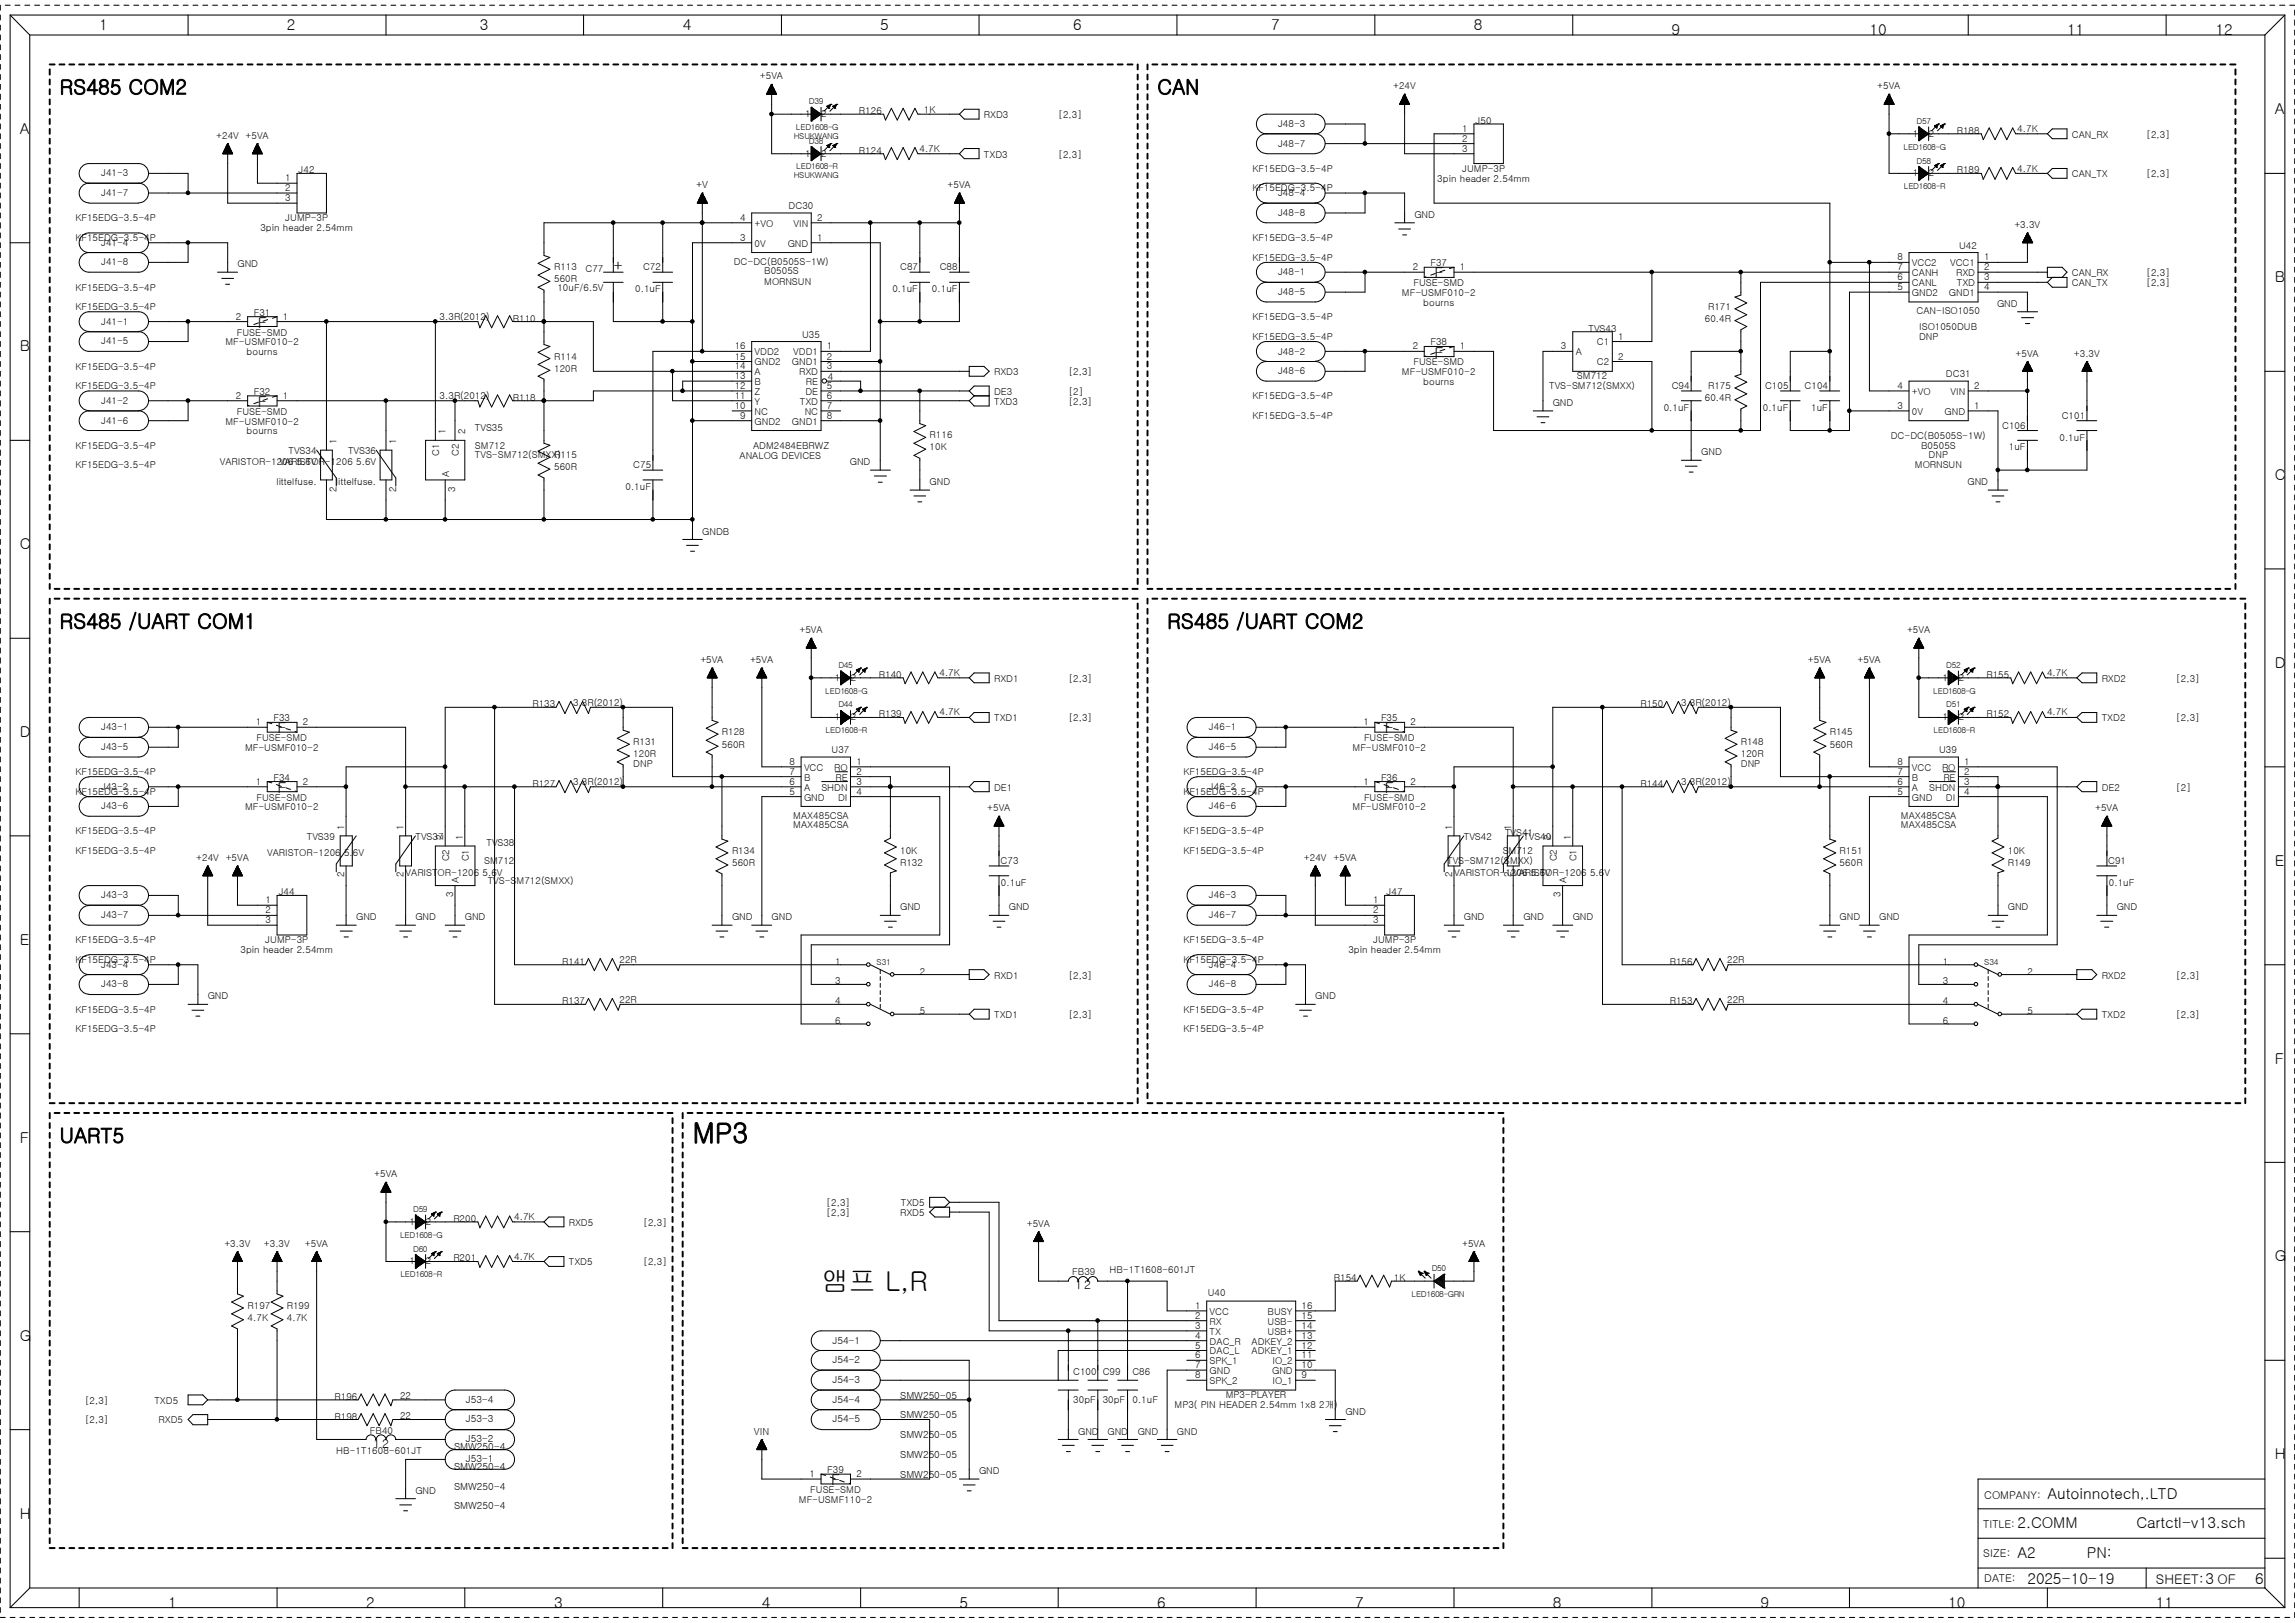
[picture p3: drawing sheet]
<svg xmlns="http://www.w3.org/2000/svg" width="297mm" height="210mm" viewBox="0 0 297 210" stroke-linecap="round" stroke-linejoin="round" font-family="sans-serif">
<defs><g id="words">
<g font-size="3.6">
<text x="89.6" y="147.9">MP3</text>
<text x="106.3" y="167">앰프 L,R</text>
</g>
<g font-size="2.6">
<text x="7.7" y="12.2">RS485 COM2</text>
<text x="149.8" y="12.2">CAN</text>
<text x="7.7" y="81.3">RS485 /UART COM1</text>
<text x="151" y="81.3">RS485 /UART COM2</text>
<text x="7.7" y="147.9">UART5</text>
</g>
<g font-size="1.9">
<text x="12.8" y="3.9">1</text>
<text x="37.1" y="3.9">2</text>
<text x="62.1" y="3.9">3</text>
<text x="88.3" y="3.9">4</text>
<text x="113.9" y="3.9">5</text>
<text x="138.9" y="3.9">6</text>
<text x="164.5" y="3.9">7</text>
<text x="190.8" y="3.9">8</text>
<text x="216.3" y="4.5">9</text>
<text x="241.9" y="4.5">10</text>
<text x="267.5" y="4.5">11</text>
<text x="286.7" y="4.5">12</text>
<text x="2.6" y="17.3">A</text>
<text x="294.4" y="14.8">A</text>
<text x="79.4" y="35.1">+</text>
<text x="185.6" y="36">F</text>
<text x="294.4" y="36.5">B</text>
<text x="2.6" y="45.5">B</text>
<text x="33.4" y="42.4">F</text>
<text x="185.6" y="46.3">F</text>
<text x="33.4" y="52.7">F</text>
<text x="294.4" y="62.1">C</text>
<text x="2.6" y="71.1">C</text>
<text x="294.4" y="86.4">D</text>
<text x="2.6" y="95.4">D</text>
<text x="35.9" y="94.9">F</text>
<text x="179.2" y="94.9">F</text>
<text x="35.9" y="102.6">F</text>
<text x="179.2" y="102.6">F</text>
<text x="294.4" y="112.1">E</text>
<text x="2.6" y="122.3">E</text>
<text x="294.4" y="137.6">F</text>
<text x="2.6" y="147.9">F</text>
<text x="294.4" y="163.2">G</text>
<text x="2.6" y="173.5">G</text>
<text x="294.4" y="188.8">H</text>
<text x="2.6" y="196.5">H</text>
<text x="107.6" y="192.2">F</text>
<text x="261.1" y="197.8">2.COMM</text>
<text x="265" y="193.9">Autoinnotech,.LTD</text>
<text x="276.5" y="197.8">Cartctl-v13.sch</text>
<text x="261.1" y="201.6">A2</text>
<text x="270.1" y="201.6">PN:</text>
<text x="21.8" y="208">1</text>
<text x="47.4" y="208">2</text>
<text x="71.7" y="208">3</text>
<text x="98.6" y="208">4</text>
<text x="124.2" y="208">5</text>
<text x="149.8" y="208">6</text>
<text x="175.4" y="208">7</text>
<text x="201" y="208">8</text>
<text x="227.8" y="208">9</text>
<text x="252.1" y="208">10</text>
<text x="262.4" y="205">2025-10-19</text>
<text x="279" y="208">11</text>
<text x="291.8" y="205">6</text>
</g>
<text font-size="1.7" x="279" y="204.9">SHEET:3 OF</text>
<g font-size="1.6">
<text x="139.1" y="166.8">12</text>
<text x="48.3" y="187.3">12</text>
</g>
<g font-size="1.4">
<text x="256.7" y="197.8">TITLE:</text>
<text x="256.8" y="193.9">COMPANY:</text>
<text x="256.7" y="201.5">SIZE:</text>
<text x="256.8" y="204.7">DATE:</text>
</g>
<g font-size="1.3">
<text x="90.1" y="24.3">+V</text>
<text x="107.7" y="173.9">J54-1</text>
<text x="107.7" y="176.4">J54-2</text>
<text x="107.7" y="179">J54-3</text>
<text x="60.3" y="184.1">J53-3</text>
<text x="60.3" y="181.5">J53-4</text>
<text x="97.6" y="185.6">VIN</text>
<text x="107.7" y="181.5">J54-4</text>
<text x="107.7" y="184.1">J54-5</text>
<text x="116.5" y="181">SMW250-05</text>
<text x="116.5" y="183.5">SMW250-05</text>
<text x="58.8" y="190.2">SMW250-4</text>
<text x="58.8" y="187.6">SMW250-4</text>
<text x="60.3" y="189.2">J53-1</text>
<text x="60.3" y="186.6">J53-2</text>
<text x="116.5" y="186.1">SMW250-05</text>
<text x="116.5" y="188.7">SMW250-05</text>
<text x="116.5" y="191.2">SMW250-05</text>
<text x="58.8" y="195.3">SMW250-4</text>
<text x="58.8" y="192.7">SMW250-4</text>
</g>
<g font-size="1.2">
<text x="98.3" y="10.3">+5VA</text>
<text x="180.3" y="11.6">+24V</text>
<text x="243" y="11.6">+5VA</text>
<text x="28" y="17.9">+24V</text>
<text x="31.8" y="17.9">+5VA</text>
<text x="104.2" y="15.2">1</text>
<text x="106.3" y="15.2">2</text>
<text x="111.2" y="14.8">R126</text>
<text x="119.5" y="14.6">1K</text>
<text x="127.3" y="15.3">RXD3</text>
<text x="136.9" y="15.3">[2,3]</text>
<text x="165.4" y="16.4">J48-3</text>
<text x="189.2" y="17.1">1</text>
<text x="191" y="16">J50</text>
<text x="247.6" y="17.7">1</text>
<text x="249.6" y="17.7">2</text>
<text x="253.2" y="17.3">R188</text>
<text x="261.1" y="17.1">4.7K</text>
<text x="268.1" y="17.8">CAN_RX</text>
<text x="277.7" y="17.8">[2,3]</text>
<text x="13.1" y="22.8">J41-3</text>
<text x="36.9" y="23.5">1</text>
<text x="38.7" y="22.4">J42</text>
<text x="104.2" y="20.3">1</text>
<text x="106.3" y="20.3">2</text>
<text x="111.2" y="19.9">R124</text>
<text x="119" y="19.6">4.7K</text>
<text x="127.3" y="20.4">TXD3</text>
<text x="136.9" y="20.4">[2,3]</text>
<text x="162.1" y="22.2">KF15EDG-3.5-4P</text>
<text x="165.4" y="19">J48-7</text>
<text x="186" y="23.5">3pin header 2.54mm</text>
<text x="189.2" y="18.3">2</text>
<text x="189.2" y="19.6">3</text>
<text x="189.2" y="22.2">JUMP-3P</text>
<text x="247.6" y="22.8">1</text>
<text x="249.6" y="22.8">2</text>
<text x="253.2" y="22.4">R189</text>
<text x="261.1" y="22.2">4.7K</text>
<text x="268.1" y="22.9">CAN_TX</text>
<text x="277.7" y="22.9">[2,3]</text>
<text x="9.8" y="28.6">KF15EDG-3.5-4P</text>
<text x="13.1" y="25.4">J41-7</text>
<text x="33.7" y="29.9">3pin header 2.54mm</text>
<text x="36.9" y="24.7">2</text>
<text x="36.9" y="26">3</text>
<text x="36.9" y="28.6">JUMP-3P</text>
<text x="95.8" y="28.6">4</text>
<text x="97.7" y="29.3">+VO</text>
<text x="102.1" y="27.1">DC30</text>
<text x="102.7" y="29.3">VIN</text>
<text x="105.7" y="28.6">2</text>
<text x="122.6" y="24.3">+5VA</text>
<text x="162.1" y="24.8">KF15EDG-3.5-4P</text>
<text x="165.4" y="25.4">J48-4</text>
<text x="165.4" y="27.9">J48-8</text>
<text x="183" y="28.2">GND</text>
<text x="260.7" y="29.5">+3.3V</text>
<text x="9.8" y="31.2">KF15EDG-3.5-4P</text>
<text x="13.1" y="31.8">J41-4</text>
<text x="13.1" y="34.3">J41-8</text>
<text x="30.7" y="34.6">GND</text>
<text x="71.7" y="35">R113</text>
<text x="75.8" y="35.2">C77</text>
<text x="83.2" y="35">C72</text>
<text x="95" y="34.2">DC-DC(B0505S-1W)</text>
<text x="95.8" y="31.2">3</text>
<text x="97.7" y="31.9">0V</text>
<text x="98.9" y="35.5">B0505S</text>
<text x="101.9" y="31.9">GND</text>
<text x="105.7" y="31.2">1</text>
<text x="116.5" y="35">C87</text>
<text x="121.6" y="35">C88</text>
<text x="162.1" y="31.2">KF15EDG-3.5-4P</text>
<text x="162.1" y="33.7">KF15EDG-3.5-4P</text>
<text x="165.4" y="35.6">J48-1</text>
<text x="182.8" y="35">2</text>
<text x="185.1" y="34.5">F37</text>
<text x="188.9" y="35">1</text>
<text x="245.6" y="33.7">8</text>
<text x="245.6" y="35">7</text>
<text x="247.4" y="34.5">VCC2</text>
<text x="247.4" y="35.7">CANH</text>
<text x="252.4" y="34.5">VCC1</text>
<text x="253.2" y="35.7">RXD</text>
<text x="253.5" y="32.2">U42</text>
<text x="256.8" y="33.7">1</text>
<text x="256.8" y="35">2</text>
<text x="268.1" y="35.7">CAN_RX</text>
<text x="277.7" y="35.7">[2,3]</text>
<text x="9.8" y="37.6">KF15EDG-3.5-4P</text>
<text x="9.8" y="40.1">KF15EDG-3.5-4P</text>
<text x="13.1" y="42">J41-1</text>
<text x="30.5" y="41.4">2</text>
<text x="32.9" y="40.9">F31</text>
<text x="36.6" y="41.4">1</text>
<text x="56.9" y="41.4">3.3R(2012)</text>
<text x="66.4" y="41.6">R110</text>
<text x="71.7" y="36.5">560R</text>
<text x="72.1" y="37.6">10uF/6.5V</text>
<text x="82.2" y="37.8">0.1uF</text>
<text x="98.9" y="36.8">MORNSUN</text>
<text x="115.5" y="37.8">0.1uF</text>
<text x="120.6" y="37.8">0.1uF</text>
<text x="162.1" y="41.4">KF15EDG-3.5-4P</text>
<text x="165.4" y="38.2">J48-5</text>
<text x="181.4" y="38.3">MF-USMF010-2</text>
<text x="182.9" y="37">FUSE-SMD</text>
<text x="184.2" y="39.6">bourns</text>
<text x="220.6" y="41.7">60.4R</text>
<text x="221.1" y="40.1">R171</text>
<text x="245.6" y="36.3">6</text>
<text x="245.6" y="37.5">5</text>
<text x="247.4" y="37">CANL</text>
<text x="247.4" y="38.3">GND2</text>
<text x="248" y="40.6">CAN-ISO1050</text>
<text x="252.2" y="38.3">GND1</text>
<text x="253.2" y="37">TXD</text>
<text x="256.8" y="36.3">3</text>
<text x="256.8" y="37.5">4</text>
<text x="258.4" y="39.7">GND</text>
<text x="268.1" y="37">CAN_TX</text>
<text x="277.7" y="37">[2,3]</text>
<text x="9.8" y="47.8">KF15EDG-3.5-4P</text>
<text x="13.1" y="44.6">J41-5</text>
<text x="29.2" y="44.7">MF-USMF010-2</text>
<text x="30.6" y="43.4">FUSE-SMD</text>
<text x="31.9" y="46">bourns</text>
<text x="71.7" y="46.5">R114</text>
<text x="95.1" y="45.2">16</text>
<text x="95.1" y="46.5">15</text>
<text x="95.1" y="47.8">14</text>
<text x="97.7" y="46">VDD2</text>
<text x="97.7" y="47.3">GND2</text>
<text x="102.5" y="47.3">GND1</text>
<text x="102.7" y="46">VDD1</text>
<text x="103.8" y="43.7">U35</text>
<text x="107" y="45.2">1</text>
<text x="107" y="46.5">2</text>
<text x="107" y="47.8">3</text>
<text x="162.1" y="44">KF15EDG-3.5-4P</text>
<text x="165.4" y="45.9">J48-2</text>
<text x="182.8" y="45.2">2</text>
<text x="182.9" y="47.3">FUSE-SMD</text>
<text x="185.1" y="44.7">F38</text>
<text x="188.9" y="45.2">1</text>
<text x="202" y="45.2">3</text>
<text x="203.9" y="46">A</text>
<text x="205.6" y="42.9">TVS43</text>
<text x="206.7" y="44.7">C1</text>
<text x="206.7" y="47.3">C2</text>
<text x="209.4" y="43.9">1</text>
<text x="209.4" y="46.5">2</text>
<text x="248.4" y="42.7">ISO1050DUB</text>
<text x="248.4" y="44">DNP</text>
<text x="260.9" y="46.1">+5VA</text>
<text x="268.4" y="46.1">+3.3V</text>
<text x="9.8" y="50.4">KF15EDG-3.5-4P</text>
<text x="13.1" y="52.3">J41-2</text>
<text x="30.5" y="51.6">2</text>
<text x="30.6" y="53.7">FUSE-SMD</text>
<text x="32.9" y="51.1">F32</text>
<text x="36.6" y="51.6">1</text>
<text x="56.9" y="51.6">3.3R(2012)</text>
<text x="66.4" y="51.9">R118</text>
<text x="71.7" y="48.1">120R</text>
<text x="95.1" y="49.1">13</text>
<text x="95.1" y="50.3">12</text>
<text x="95.1" y="51.6">11</text>
<text x="95.1" y="52.9">10</text>
<text x="97.7" y="48.6">A</text>
<text x="97.7" y="49.8">B</text>
<text x="97.7" y="51.1">Z</text>
<text x="97.7" y="52.4">Y</text>
<text x="97.7" y="53.7">NC</text>
<text x="103.4" y="48.6">RXD</text>
<text x="103.5" y="52.4">TXD</text>
<text x="104.1" y="53.7">NC</text>
<text x="104.2" y="51.1">DE</text>
<text x="104.3" y="49.8">RE</text>
<text x="107" y="50.3">5</text>
<text x="107" y="51.6">6</text>
<text x="107" y="52.9">7</text>
<text x="107.1" y="49.1">4</text>
<text x="128.7" y="48.6">RXD3</text>
<text x="128.7" y="51.1">DE3</text>
<text x="128.7" y="52.4">TXD3</text>
<text x="138.3" y="48.6">[2,3]</text>
<text x="138.3" y="51.1">[2]</text>
<text x="138.3" y="52.4">[2,3]</text>
<text x="162.1" y="51.6">KF15EDG-3.5-4P</text>
<text x="165.4" y="48.4">J48-6</text>
<text x="181.4" y="48.6">MF-USMF010-2</text>
<text x="184.2" y="49.8">bourns</text>
<text x="200.5" y="50.4">TVS-SM712(SMXX)</text>
<text x="201" y="52.5">GND</text>
<text x="204.1" y="49.1">SM712</text>
<text x="215.3" y="53.2">0.1uF</text>
<text x="216.4" y="50.3">C94</text>
<text x="220.6" y="51.9">60.4R</text>
<text x="221.1" y="50.3">R175</text>
<text x="228.1" y="53.2">0.1uF</text>
<text x="228.4" y="50.3">C105</text>
<text x="233.6" y="50.3">C104</text>
<text x="234.4" y="53.2">1uF</text>
<text x="245.6" y="52.9">3</text>
<text x="245.6" y="50.3">4</text>
<text x="247.4" y="53.7">0V</text>
<text x="247.4" y="51.1">+VO</text>
<text x="251.7" y="53.7">GND</text>
<text x="251.8" y="48.8">DC31</text>
<text x="252.4" y="51.1">VIN</text>
<text x="255.5" y="50.3">2</text>
<text x="255.5" y="52.9">1</text>
<text x="9.8" y="58">KF15EDG-3.5-4P</text>
<text x="13.1" y="54.8">J41-6</text>
<text x="29.2" y="54.9">MF-USMF010-2</text>
<text x="31.9" y="56.2">bourns</text>
<text x="37.3" y="58.8">TVS34</text>
<text x="43.6" y="57.5" transform="rotate(-90 43.6 57.5)">1</text>
<text x="45" y="58.8">TVS36</text>
<text x="51.3" y="57.5" transform="rotate(-90 51.3 57.5)">1</text>
<text x="56.9" y="59" transform="rotate(-90 56.9 59)">C1</text>
<text x="57.7" y="56.2" transform="rotate(-90 57.7 56.2)">1</text>
<text x="59.4" y="59" transform="rotate(-90 59.4 59)">C2</text>
<text x="60.2" y="56.2" transform="rotate(-90 60.2 56.2)">2</text>
<text x="61.5" y="55.7">TVS35</text>
<text x="61.5" y="59.3">TVS-SM712(SMXX)</text>
<text x="61.5" y="58">SM712</text>
<text x="71.7" y="59.3">R115</text>
<text x="95.7" y="59.4">ANALOG DEVICES</text>
<text x="95.8" y="54.2">9</text>
<text x="97.5" y="58">ADM2484EBRWZ</text>
<text x="97.7" y="54.9">GND2</text>
<text x="102.5" y="54.9">GND1</text>
<text x="107" y="54.2">8</text>
<text x="120.3" y="56.7">R116</text>
<text x="120.3" y="58.3">10K</text>
<text x="162.1" y="54.2">KF15EDG-3.5-4P</text>
<text x="220.2" y="58.9">GND</text>
<text x="244.7" y="56.8">DC-DC(B0505S-1W)</text>
<text x="248.6" y="58">B0505S</text>
<text x="249.6" y="59.3">DNP</text>
<text x="259.1" y="55.5">C106</text>
<text x="260" y="58.3">1uF</text>
<text x="266.5" y="57">0.1uF</text>
<text x="266.8" y="54.2">C101</text>
<text x="9.8" y="60.6">KF15EDG-3.5-4P</text>
<text x="28.4" y="60.2">VARISTOR-1206 5.6V</text>
<text x="35.8" y="62.8">littelfuse.</text>
<text x="36.2" y="60.2">VARISTOR-1206 5.6V</text>
<text x="43.5" y="62.8">littelfuse.</text>
<text x="43.6" y="63.6" transform="rotate(-90 43.6 63.6)">2</text>
<text x="51.3" y="63.6" transform="rotate(-90 51.3 63.6)">2</text>
<text x="58.1" y="61.7" transform="rotate(-90 58.1 61.7)">A</text>
<text x="58.9" y="63.6" transform="rotate(-90 58.9 63.6)">3</text>
<text x="71.7" y="60.9">560R</text>
<text x="80.9" y="63.5">0.1uF</text>
<text x="82" y="60.6">C75</text>
<text x="110" y="60.2">GND</text>
<text x="120.3" y="62.8">GND</text>
<text x="247.8" y="60.6">MORNSUN</text>
<text x="254.6" y="62.8">GND</text>
<text x="90.9" y="69.2">GNDB</text>
<text x="103.5" y="82">+5VA</text>
<text x="246.8" y="82">+5VA</text>
<text x="90.6" y="85.8">+5VA</text>
<text x="97.1" y="85.8">+5VA</text>
<text x="108" y="88.1">1</text>
<text x="110.1" y="88.1">2</text>
<text x="113.7" y="87.7">R140</text>
<text x="121.6" y="87.5">4.7K</text>
<text x="128.7" y="88.2">RXD1</text>
<text x="138.3" y="88.2">[2,3]</text>
<text x="234" y="85.8">+5VA</text>
<text x="240.4" y="85.8">+5VA</text>
<text x="251.4" y="88.1">1</text>
<text x="253.5" y="88.1">2</text>
<text x="257.1" y="87.7">R155</text>
<text x="264.9" y="87.5">4.7K</text>
<text x="272" y="88.2">RXD2</text>
<text x="281.6" y="88.2">[2,3]</text>
<text x="13.1" y="94.5">J43-1</text>
<text x="33.1" y="93.9">1</text>
<text x="33.2" y="95.9">FUSE-SMD</text>
<text x="35.4" y="93.3">F33</text>
<text x="39.2" y="93.9">2</text>
<text x="68.9" y="91.5">R133</text>
<text x="74.2" y="91.4">3.3R(2012)</text>
<text x="93.4" y="95.2">R128</text>
<text x="108" y="93.2">1</text>
<text x="110.1" y="93.2">2</text>
<text x="113.7" y="92.8">R139</text>
<text x="121.6" y="92.6">4.7K</text>
<text x="128.7" y="93.3">TXD1</text>
<text x="138.3" y="93.3">[2,3]</text>
<text x="156.5" y="94.5">J46-1</text>
<text x="176.4" y="93.9">1</text>
<text x="176.5" y="95.9">FUSE-SMD</text>
<text x="178.7" y="93.3">F35</text>
<text x="182.5" y="93.9">2</text>
<text x="212.3" y="91.5">R150</text>
<text x="217.6" y="91.4">3.3R(2012)</text>
<text x="236.8" y="95.2">R145</text>
<text x="251.4" y="93.2">1</text>
<text x="253.5" y="93.2">2</text>
<text x="257.1" y="92.8">R152</text>
<text x="264.9" y="92.6">4.7K</text>
<text x="272" y="93.3">TXD2</text>
<text x="281.6" y="93.3">[2,3]</text>
<text x="9.8" y="100.3">KF15EDG-3.5-4P</text>
<text x="13.1" y="97.1">J43-5</text>
<text x="31.7" y="97.2">MF-USMF010-2</text>
<text x="33.1" y="101.5">1</text>
<text x="35.4" y="101">F34</text>
<text x="39.2" y="101.5">2</text>
<text x="68.9" y="101.8">R127</text>
<text x="74.2" y="101.6">3.3R(2012)</text>
<text x="82" y="96.4">R131</text>
<text x="82" y="98">120R</text>
<text x="82" y="99.3">DNP</text>
<text x="93.4" y="96.7">560R</text>
<text x="102.2" y="99">8</text>
<text x="102.2" y="100.2">7</text>
<text x="102.2" y="101.5">6</text>
<text x="104.1" y="99.7">VCC</text>
<text x="104.1" y="101">B</text>
<text x="107.6" y="97.5">U37</text>
<text x="107.9" y="99.7">RO</text>
<text x="108.1" y="101">RE</text>
<text x="110.8" y="99">1</text>
<text x="110.8" y="100.2">2</text>
<text x="110.8" y="101.5">3</text>
<text x="153.2" y="100.3">KF15EDG-3.5-4P</text>
<text x="156.5" y="97.1">J46-5</text>
<text x="175" y="97.2">MF-USMF010-2</text>
<text x="176.4" y="101.5">1</text>
<text x="178.7" y="101">F36</text>
<text x="182.5" y="101.5">2</text>
<text x="212.3" y="101.8">R144</text>
<text x="217.6" y="101.6">3.3R(2012)</text>
<text x="225.3" y="96.4">R148</text>
<text x="225.3" y="98">120R</text>
<text x="225.3" y="99.3">DNP</text>
<text x="236.8" y="96.7">560R</text>
<text x="245.6" y="99">8</text>
<text x="245.6" y="100.2">7</text>
<text x="245.6" y="101.5">6</text>
<text x="247.4" y="99.7">VCC</text>
<text x="247.4" y="101">B</text>
<text x="251" y="97.5">U39</text>
<text x="251.3" y="99.7">RO</text>
<text x="251.5" y="101">RE</text>
<text x="254.2" y="99">1</text>
<text x="254.2" y="100.2">2</text>
<text x="254.2" y="101.5">3</text>
<text x="9.8" y="107.9">KF15EDG-3.5-4P</text>
<text x="9.8" y="102.9">KF15EDG-3.5-4P</text>
<text x="13.1" y="102.2">J43-2</text>
<text x="13.1" y="104.7">J43-6</text>
<text x="31.7" y="104.9">MF-USMF010-2</text>
<text x="33.2" y="103.6">FUSE-SMD</text>
<text x="44.5" y="107.4" transform="rotate(-90 44.5 107.4)">1</text>
<text x="52.2" y="107.4" transform="rotate(-90 52.2 107.4)">1</text>
<text x="102.2" y="102.8">5</text>
<text x="102.7" y="105.9">MAX485CSA</text>
<text x="102.7" y="107.2">MAX485CSA</text>
<text x="104.1" y="102.3">A</text>
<text x="104.1" y="103.6">GND</text>
<text x="106.3" y="102.3">SHDN</text>
<text x="108.5" y="103.6">DI</text>
<text x="110.8" y="102.8">4</text>
<text x="127.8" y="105">+5VA</text>
<text x="128.7" y="102.3">DE1</text>
<text x="153.2" y="107.9">KF15EDG-3.5-4P</text>
<text x="153.2" y="102.9">KF15EDG-3.5-4P</text>
<text x="156.5" y="102.2">J46-2</text>
<text x="156.5" y="104.7">J46-6</text>
<text x="175" y="104.9">MF-USMF010-2</text>
<text x="176.5" y="103.6">FUSE-SMD</text>
<text x="187.9" y="107.4" transform="rotate(-90 187.9 107.4)">1</text>
<text x="195.6" y="107.4" transform="rotate(-90 195.6 107.4)">1</text>
<text x="245.6" y="102.8">5</text>
<text x="246" y="105.9">MAX485CSA</text>
<text x="246" y="107.2">MAX485CSA</text>
<text x="247.4" y="102.3">A</text>
<text x="247.4" y="103.6">GND</text>
<text x="249.7" y="102.3">SHDN</text>
<text x="251.8" y="103.6">DI</text>
<text x="254.2" y="102.8">4</text>
<text x="271.1" y="105">+5VA</text>
<text x="272" y="102.3">DE2</text>
<text x="281.6" y="102.3">[2]</text>
<text x="9.8" y="110.5">KF15EDG-3.5-4P</text>
<text x="25.4" y="111.4">+24V</text>
<text x="29.2" y="111.4">+5VA</text>
<text x="34.6" y="110.7">VARISTOR-1206 5.6V</text>
<text x="39.7" y="108.7">TVS39</text>
<text x="44.5" y="113.5" transform="rotate(-90 44.5 113.5)">2</text>
<text x="52.2" y="113.5" transform="rotate(-90 52.2 113.5)">2</text>
<text x="52.5" y="113.3">VARISTOR-1206 5.6V</text>
<text x="53.8" y="108.7">TVS37</text>
<text x="57.4" y="108.7" transform="rotate(-90 57.4 108.7)">2</text>
<text x="58.1" y="111.5" transform="rotate(-90 58.1 111.5)">C2</text>
<text x="59.9" y="108.7" transform="rotate(-90 59.9 108.7)">1</text>
<text x="60.7" y="111.5" transform="rotate(-90 60.7 111.5)">C1</text>
<text x="62.7" y="111.8">SM712</text>
<text x="62.9" y="109.5">TVS38</text>
<text x="94.7" y="110.5">R134</text>
<text x="94.7" y="112.1">560R</text>
<text x="116.5" y="112.1">R132</text>
<text x="116.5" y="110.5">10K</text>
<text x="129.5" y="111.8">C73</text>
<text x="153.2" y="110.5">KF15EDG-3.5-4P</text>
<text x="168.7" y="111.4">+24V</text>
<text x="172.6" y="111.4">+5VA</text>
<text x="187.3" y="111.8">TVS-SM712(SMXX)</text>
<text x="187.9" y="113.5" transform="rotate(-90 187.9 113.5)">2</text>
<text x="188.2" y="113.3">VARISTOR-1206 5.6V</text>
<text x="189.4" y="108.7">TVS42</text>
<text x="194.5" y="110.5">SM712</text>
<text x="194.8" y="108.2">TVS41</text>
<text x="195.6" y="113.5" transform="rotate(-90 195.6 113.5)">2</text>
<text x="195.8" y="113.3">VARISTOR-1206 5.6V</text>
<text x="197.1" y="108.7">TVS40</text>
<text x="200.7" y="108.7" transform="rotate(-90 200.7 108.7)">2</text>
<text x="201.5" y="111.5" transform="rotate(-90 201.5 111.5)">C2</text>
<text x="203.3" y="108.7" transform="rotate(-90 203.3 108.7)">1</text>
<text x="204" y="111.5" transform="rotate(-90 204 111.5)">C1</text>
<text x="238.1" y="110.5">R151</text>
<text x="238.1" y="112.1">560R</text>
<text x="259.8" y="112.1">R149</text>
<text x="259.8" y="110.5">10K</text>
<text x="272.8" y="111.8">C91</text>
<text x="13.1" y="116.2">J43-3</text>
<text x="13.1" y="118.8">J43-7</text>
<text x="34.4" y="116.9">1</text>
<text x="34.4" y="118.2">2</text>
<text x="34.4" y="119.5">3</text>
<text x="36.1" y="115.9">J44</text>
<text x="46.1" y="119.1">GND</text>
<text x="53.8" y="119.1">GND</text>
<text x="58.6" y="116.1" transform="rotate(-90 58.6 116.1)">3</text>
<text x="59.4" y="114.2" transform="rotate(-90 59.4 114.2)">A</text>
<text x="60.2" y="119.1">GND</text>
<text x="63.1" y="114.4">TVS-SM712(SMXX)</text>
<text x="94.7" y="119.1">GND</text>
<text x="99.9" y="119.1">GND</text>
<text x="116.5" y="117.8">GND</text>
<text x="129.5" y="114.6">0.1uF</text>
<text x="130.6" y="117.8">GND</text>
<text x="156.5" y="116.2">J46-3</text>
<text x="156.5" y="118.8">J46-7</text>
<text x="177.7" y="116.9">1</text>
<text x="177.7" y="118.2">2</text>
<text x="177.7" y="119.5">3</text>
<text x="179.5" y="115.9">J47</text>
<text x="189.4" y="119.1">GND</text>
<text x="197.1" y="119.1">GND</text>
<text x="202" y="116.1" transform="rotate(-90 202 116.1)">3</text>
<text x="202.7" y="114.2" transform="rotate(-90 202.7 114.2)">A</text>
<text x="203.5" y="119.1">GND</text>
<text x="238.1" y="119.1">GND</text>
<text x="243.2" y="119.1">GND</text>
<text x="259.8" y="117.8">GND</text>
<text x="272.9" y="114.6">0.1uF</text>
<text x="273.9" y="117.8">GND</text>
<text x="9.8" y="122">KF15EDG-3.5-4P</text>
<text x="9.8" y="124.6">KF15EDG-3.5-4P</text>
<text x="13.1" y="125.2">J43-4</text>
<text x="31.1" y="123.3">3pin header 2.54mm</text>
<text x="34.3" y="122">JUMP-3P</text>
<text x="72.8" y="124.8">R141</text>
<text x="80.2" y="124.7">22R</text>
<text x="108.1" y="124.8">1</text>
<text x="153.2" y="122">KF15EDG-3.5-4P</text>
<text x="153.2" y="124.6">KF15EDG-3.5-4P</text>
<text x="156.5" y="125.2">J46-4</text>
<text x="174.5" y="123.3">3pin header 2.54mm</text>
<text x="177.7" y="122">JUMP-3P</text>
<text x="216.1" y="124.8">R156</text>
<text x="223.5" y="124.7">22R</text>
<text x="251.4" y="124.8">1</text>
<text x="9.8" y="131">KF15EDG-3.5-4P</text>
<text x="13.1" y="127.8">J43-8</text>
<text x="26.9" y="129.3">GND</text>
<text x="72.8" y="130">R137</text>
<text x="80.2" y="129.8">22R</text>
<text x="108.1" y="127.4">3</text>
<text x="108.1" y="130">4</text>
<text x="119" y="126.1">2</text>
<text x="119" y="131.2">5</text>
<text x="128.7" y="131.7">TXD1</text>
<text x="128.7" y="126.6">RXD1</text>
<text x="138.3" y="131.7">[2,3]</text>
<text x="138.3" y="126.6">[2,3]</text>
<text x="153.2" y="131">KF15EDG-3.5-4P</text>
<text x="156.5" y="127.8">J46-8</text>
<text x="170.2" y="129.3">GND</text>
<text x="216.1" y="130">R153</text>
<text x="223.5" y="129.8">22R</text>
<text x="251.4" y="127.4">3</text>
<text x="251.4" y="130">4</text>
<text x="262.4" y="126.1">2</text>
<text x="262.4" y="131.2">5</text>
<text x="272" y="131.7">TXD2</text>
<text x="272" y="126.6">RXD2</text>
<text x="281.6" y="131.7">[2,3]</text>
<text x="281.6" y="126.6">[2,3]</text>
<text x="9.8" y="133.6">KF15EDG-3.5-4P</text>
<text x="108.1" y="132.5">6</text>
<text x="153.2" y="133.6">KF15EDG-3.5-4P</text>
<text x="251.4" y="132.5">6</text>
<text x="48.4" y="152.4">+5VA</text>
<text x="29" y="161.3">+3.3V</text>
<text x="34.2" y="161.3">+3.3V</text>
<text x="39.5" y="161.3">+5VA</text>
<text x="53" y="158.5">1</text>
<text x="55.1" y="158.5">2</text>
<text x="58.7" y="158.1">R200</text>
<text x="66.5" y="157.9">4.7K</text>
<text x="73.6" y="158.6">RXD5</text>
<text x="83.2" y="158.6">[2,3]</text>
<text x="106.9" y="156.1">[2,3]</text>
<text x="106.9" y="157.4">[2,3]</text>
<text x="116.5" y="157.4">RXD5</text>
<text x="116.6" y="156.1">TXD5</text>
<text x="132.9" y="158.7">+5VA</text>
<text x="189.2" y="161.3">+5VA</text>
<text x="53" y="163.6">1</text>
<text x="55.1" y="163.6">2</text>
<text x="58.7" y="163.2">R201</text>
<text x="66.5" y="163">4.7K</text>
<text x="73.6" y="163.7">TXD5</text>
<text x="83.2" y="163.7">[2,3]</text>
<text x="138.8" y="165">FB39</text>
<text x="143.6" y="164.8">HB-1T1608-601JT</text>
<text x="156.3" y="167.7">U40</text>
<text x="172.6" y="165.8">R154</text>
<text x="180.4" y="165.8">1K</text>
<text x="32" y="169.4">R197</text>
<text x="32" y="170.9">4.7K</text>
<text x="37.1" y="169.4">R199</text>
<text x="37.1" y="170.9">4.7K</text>
<text x="154.7" y="169.4">1</text>
<text x="154.7" y="170.6">2</text>
<text x="154.7" y="172">3</text>
<text x="154.7" y="173.2">4</text>
<text x="156.5" y="170.1">VCC</text>
<text x="156.5" y="171.4">RX</text>
<text x="156.5" y="172.7">TX</text>
<text x="156.5" y="174">DAC_R</text>
<text x="162" y="174">ADKEY_2</text>
<text x="164" y="172.7">USB+</text>
<text x="164" y="171.4">USB-</text>
<text x="164" y="170.1">BUSY</text>
<text x="168.4" y="173.2">13</text>
<text x="168.4" y="172">14</text>
<text x="168.4" y="170.6">15</text>
<text x="168.4" y="169.4">16</text>
<text x="138.9" y="178">C100 C99</text>
<text x="146.6" y="178">C86</text>
<text x="154.7" y="174.5">5</text>
<text x="154.7" y="175.8">6</text>
<text x="154.7" y="177">7</text>
<text x="154.7" y="178.4">8</text>
<text x="156.5" y="175.3">DAC_L</text>
<text x="156.5" y="176.5">SPK_1</text>
<text x="156.5" y="177.8">GND</text>
<text x="156.5" y="179.1">SPK_2</text>
<text x="162" y="175.3">ADKEY_1</text>
<text x="164.6" y="177.8">GND</text>
<text x="164.7" y="179.1">IO_1</text>
<text x="164.7" y="176.5">IO_2</text>
<text x="168.4" y="178.4">9</text>
<text x="168.4" y="177">10</text>
<text x="168.4" y="175.8">11</text>
<text x="168.4" y="174.5">12</text>
<text x="11" y="184.2">[2,3]</text>
<text x="11" y="181.7">[2,3]</text>
<text x="20" y="181.7">TXD5</text>
<text x="20.5" y="184.2">RXD5</text>
<text x="43.3" y="181.1">R196</text>
<text x="43.3" y="183.7">R198</text>
<text x="47.9" y="185.5">FB40</text>
<text x="51.8" y="181">22</text>
<text x="51.8" y="183.6">22</text>
<text x="138.9" y="181.6">30pF</text>
<text x="139.5" y="185.6">GND</text>
<text x="142.7" y="181.6">30pF</text>
<text x="143.3" y="185.6">GND</text>
<text x="146.6" y="181.6">0.1uF</text>
<text x="147.2" y="185.6">GND</text>
<text x="152" y="182.2">MP3( PIN HEADER 2.54mm 1x8 2개)</text>
<text x="152.3" y="185.6">GND</text>
<text x="158.6" y="180.9">MP3-PLAYER</text>
<text x="174.1" y="183">GND</text>
<text x="43.5" y="188.1">HB-1T1608-601JT</text>
<text x="104.8" y="191.1">1</text>
<text x="107.1" y="190.6">F39</text>
<text x="110.8" y="191.1">2</text>
<text x="126.7" y="190.8">GND</text>
<text x="53.8" y="193.3">GND</text>
<text x="103.4" y="194.4">MF-USMF110-2</text>
<text x="104.9" y="193.2">FUSE-SMD</text>
</g>
<g font-size="1.1">
<text x="102.7" y="17.9">HSUKWANG</text>
<text x="103" y="16.8">LED1608-G</text>
<text x="104.7" y="13.5">D39</text>
<text x="248" y="16">D57</text>
<text x="102.7" y="23.1">HSUKWANG</text>
<text x="103" y="21.9">LED1608-R</text>
<text x="104.7" y="18.6">D38</text>
<text x="246.3" y="19.4">LED1608-G</text>
<text x="248" y="21.2">D58</text>
<text x="246.4" y="24.5">LED1608-R</text>
<text x="106.8" y="89.7">LED1608-G</text>
<text x="108.5" y="86.4">D45</text>
<text x="250.2" y="89.7">LED1608-G</text>
<text x="251.9" y="86.4">D52</text>
<text x="106.8" y="94.9">LED1608-R</text>
<text x="108.5" y="91.5">D44</text>
<text x="250.2" y="94.9">LED1608-R</text>
<text x="251.9" y="91.5">D51</text>
<text x="113.5" y="124.8">S31</text>
<text x="256.8" y="124.8">S34</text>
<text x="51.8" y="160.1">LED1608-G</text>
<text x="53.5" y="162">D60</text>
<text x="53.5" y="156.8">D59</text>
<text x="51.8" y="165.3">LED1608-R</text>
<text x="182.7" y="167.9">LED1608-GRN</text>
<text x="185.3" y="164.5">D50</text>
</g>
</g></defs>
<g fill="none" stroke="#000" stroke-width=".13">
<path d="M0 .7v.6M0 1.9v.7M0 3.3v.6M0 4.5v.7M0 5.8v.6M0 7.1v.6M0 8.3v.7M0 9.7v.6M0 10.9v.7M0 12.2v.7M0 13.5v.6M0 14.8v.6"/>
<path d="M0 16v.7M0 17.3v.6M0 18.6v.6M0 19.9v.6M.7 .7h.6M1.3 1.9l2.6 2.6M1.3 1.9v206.1M1.3 1.9h294.4M1.9 .7h.7M3.2 .7h.7M3.9 4.5v201M3.9 4.5h289.2"/>
<path d="M4.5 .7h.6M5.8 .7h.6M7.1 .7h.6M8.3 .7h.7M9.6 .7h.6M10.9 .7h.6M12.2 .7h.6M13.5 .7h.6M14.7 .7h.7M16 .7h.7M17.3 .7h.6M18.6 .7h.6"/>
<path d="M19.9 .7h.6M21.1 .7h.7M22.4 .7h.7M23.7 .7h.6M24.3 1.9v2.6M25 .7h.6M26.2 .7h.7M27.5 .7h.7M28.8 .7h.7M28.9 19.8h1.2M28.9 19.9h1.2M28.9 19.8v.1"/>
<path d="M28.9 19.9v-.2h1.1v.2M28.9 19.7h1.1M29 19.6h1v.3M29 19.6v.3M29 19.9v-.4h.9v.4M29 19.6h.9M29 19.5h.9M29 19.4h.9v.5M29 19.4v.5M29.1 19.4h.7M29.1 19.3h.7v.6M29.1 19.3h.7"/>
<path d="M29.1 19.3v.6M29.2 19.2h.6v.7M29.2 19.1h.5v.8M29.2 19v.9M29.3 19h.4M29.3 19h.4v.9M29.3 19v.9M29.3 19h.3M29.3 18.9h.3v1M29.3 18.8v1.1M29.3 18.8h.3M29.4 18.8h.1v1.1"/>
<path d="M29.4 18.7h.1v1.2M29.5 18.6h.1M29.5 18.6l.6 1.3h-1.3zM29.5 18.6v7.7h8.9M29.5 18.6h-.1v1.3M29.5 18.8h-.1v1.1M29.8 19.1h-.6v.8M30.1 .7h.6M31.4 .7h.6M32.7 .7h.6M32.7 19.9h1.2M32.7 19.8v.1"/>
<path d="M32.7 19.8h1.2M32.7 19.9v-.2h1.2v.2M32.8 19.7h1M32.8 19.6h1v.3M32.9 19.9v-.4h.8v.4M32.9 19.5h.8M32.9 19.4h.8v.5M32.9 19.4v.5M32.9 19.4h.8M32.9 19.3h.8v.6M32.9 19.3v.6M33 19.2h.6v.7"/>
<path d="M33 19.3h.6M33 19.1v.8M33 19.1h.6M33.1 19.1h.5v.8M33.1 19h.4v.9M33.1 18.9h.3v1M33.1 18.8v1.1M33.2 18.8h.2M33.2 18.8h.2v1.1M33.2 18.8v1.1M33.2 18.7h.2v1.2M33.2 18.6v1.3"/>
<path d="M33.3 18.6h.1M33.3 18.6l.7 1.3h-1.3M33.3 18.6v5.1h5.1M33.3 18.6l-.6 1.3M33.5 19h-.4v.9M33.8 19.6h-1v.3M34 .7h.6M35.2 .7h.7M36.5 .7h.6M37.8 .7h.6M39.1 .7h.6M40.3 .7h.7"/>
<path d="M41.6 .7h.6M42.9 .7h.6M44.2 .7h.6M45.5 .7h.6M46.7 .7h.7M48 .7h.7M49.3 .7h.7M50 1.9v2.6M50.6 .7h.6M51.9 .7h.6M53.1 .7h.7M54.4 .7h.7"/>
<path d="M55.7 .7h.6M57 .7h.6M58.3 .7h.6M59.5 .7h.7M60.8 .7h.7M62.1 .7h.6M63.4 .7h.6M64.6 .7h.7M66 .7h.6M67.2 .7h.7M68.5 .7h.6M69.8 .7h.6"/>
<path d="M71 .7h.7M72.3 .7h.7M73.6 .7h.7M74.9 .7h.6M75.5 1.9v2.6M76.2 .7h.6M77.4 .7h.7M78.7 .7h.7M80 .7h.6M81.3 .7h.7M82.6 .7h.6M83.9 .7h.6"/>
<path d="M85.1 .7h.7M86.4 .7h.6M87.7 .7h.6M89 .7h.6M90.3 .7h.6M91.5 .7h.7M92.8 .7h.6M94.1 .7h.6M95.4 .7h.6M96.6 .7h.7M98 .7h.6M99.2 .7h.7"/>
<path d="M99.2 12.1l1.3 .1M99.2 12.1v.1M99.3 12.1h1.1M99.3 12.2v-.2h1.1v.2M99.3 12h1.1M99.4 11.9h1v.3M99.4 11.9h.9v.3M99.4 11.8h.9M99.4 11.8v.4M99.4 12.2v-.5h.8v.5M99.5 11.7h.7M99.5 11.6h.7v.6"/>
<path d="M99.5 11.6v.6M99.5 11.6h.7M99.5 11.5h.7v.7M99.5 11.5v.7M99.6 11.5h.5M99.6 11.4h.5v.8M99.7 11.3h.3v.9M99.7 11.2h.3v1M99.7 11.2v1M99.7 11.2h.3M99.7 11.1h.2v1.1M99.7 11.1v1.1"/>
<path d="M99.8 11.1h.1M99.8 11h.1v1.2M99.8 11v1.2M99.8 11h.1M99.9 10.9h.1M99.9 10.9v9h14.4l.3 .8 .8-1.6 .7 1.6 .8-1.6 .7 1.6 .8-1.6 .4 .8h5.4M99.9 14.8h14.4l.3 .7 .8-1.5 .7 1.5 .8-1.5 .7 1.5 .8-1.5 .4 .8h5.4M99.9 10.9l-.7 1.3M99.9 10.9l.6 1.3h-1.3M100 11.3h-.3v.9M100.1 11.4h-.5v.8M100.3 11.9h-.9v.3"/>
<path d="M100.5 .7h.6M101.1 1.9v2.6M101.8 .7h.6M103 .7h.7M104.4 .7h.6M105 19h.1M105 15.7h.1M105 13.9h.1M105 13.9v1.8M105 19v1.8M105 19l1.3 .9M105 19.8h1"/>
<path d="M105 19.6h.9v.6M105 19.5h.7M105 19.4h.5M105 19.2h.3M105 19.1h.2M105 14.5h.9v.5M105 13.9l1.3 .9M105 15.5h.2M105 15.4h.4M105 15.3h.6M105 15.2h.7M105 15h.9"/>
<path d="M105 14.9h1.1M105 14.6h1M105 14.4h.7M105 14.3h.5M105 14.1h.3M105 14h.2M105.1 14v1.5M105.1 19.1v1.6M105.2 14.1v1.4M105.2 19.1v1.5M105.4 14.1v1.3M105.4 19.3v1.2"/>
<path d="M105.5 14.2v1.1M105.5 19.3v1.1M105.6 .7h.7M105.6 14.3v.9M105.6 19.5v.8M105.7 14.4v.7M105.7 19.5v.7M106 14.6v.3M106 19.7v.4M106.1 14.7v.1M106.1 19.8v.2M106.3 19.9h.1"/>
<path d="M106.3 14.8h.1M106.3 13.9v1.8M106.3 19v1.8M106.3 19.9l-1.3 .9M106.3 14.8l-1.3 .9M106.9 .7h.6M107 18.8h.1M107 13.8h.1M107 18.8l.3 .3M107 13.8l.3 .2M107.1 19h.3M107.1 13.7v.2h.3"/>
<path d="M107.1 18.8v.2M107.2 18.7h.3M107.2 13.6h.3M107.3 19.1h.1M107.3 14h.1M107.3 13.6v.4M107.3 18.7v.4M107.4 18.6v.2h-.4M107.4 13.5v.3h-.4M107.4 18.7l-.8 .8M107.4 13.6l-.8 .8M107.5 18.6h.1"/>
<path d="M107.5 13.5h.1M107.5 18.6l-.5 .2M107.5 18.6l-.2 .5M107.5 13.5l-.5 .3M107.5 13.5l-.2 .5M107.8 18.8h.1M107.8 13.8h.1M107.8 18.8l.2 .3M107.8 13.8l.2 .2M107.9 19h.2M107.9 13.7v.2h.2M107.9 18.8v.2"/>
<path d="M108 19.1h.1M108 14h.1M108.2 .7h.6M108.2 18.6v.2h-.4M108.2 13.5v.3h-.4M108.2 18.7l-.8 .8M108.2 13.6l-.8 .8M108.2 18.7h-.2v.4M108.2 13.6h-.2v.4M108.3 18.6h.1M108.3 13.5h.1M108.3 18.6l-.5 .2"/>
<path d="M108.3 18.6l-.3 .5M108.3 13.5l-.5 .3M108.3 13.5l-.3 .5M109.4 .7h.7M110.7 .7h.7M112 .7h.6M113.3 .7h.6M114.6 .7h.6M115.9 .7h.6M117.1 .7h.7M118.4 .7h.6M119.7 .7h.6"/>
<path d="M121 .7h.6M122.3 .7h.6M123.5 .7h.7M124.8 .7h.6M124.8 14.1h1.9v1.3h-1.9l-.6-.6zM124.8 19.2h1.9v1.3h-1.9l-.6-.6zM126.1 .7h.6M126.7 1.9v2.6M127.3 .7h.7M128.7 .7h.6M129.9 .7h.7M131.2 .7h.7"/>
<path d="M132.5 .7h.6M133.8 .7h.6M135 .7h.7M136.3 .7h.6M137.6 .7h.7M138.9 .7h.6M140.2 .7h.6M141.4 .7h.7M142.7 .7h.6M144 .7h.7M145.3 .7h.6M146.6 .7h.6"/>
<path d="M147.9 .7h.6M149.1 .7h.7M150.4 .7h.6M151.7 .7h.6M152.3 1.9v2.6M153 .7h.6M154.3 .7h.6M155.5 .7h.7M156.8 .7h.7M158.1 .7h.6M159.4 .7h.6M160.7 .7h.6"/>
<path d="M161.9 .7h.7M163.2 .7h.7M163.9 19.9h6.3M163.9 17.3h6.3M163.9 17.3a1.27 1.27 0 0 1-1.3-1.3 1.27 1.27 0 0 1 1.3-1.2h6.3a1.27 1.27 0 0 1 1.3 1.2 1.27 1.27 0 0 1-1.3 1.3M163.9 17.3a1.27 1.27 0 0 0-1.3 1.3 1.27 1.27 0 0 0 1.3 1.3M164.5 .7h.6M165.8 .7h.6M167 .7h.7M168.3 .7h.7M169.6 .7h.6M170.2 17.3a1.27 1.27 0 0 1 1.3 1.3 1.27 1.27 0 0 1-1.3 1.3"/>
<path d="M170.9 .7h.6M171.5 16h5.2v2.6M171.5 18.6h19.3M172.2 .7h.6M173.4 .7h.7M174.8 .7h.6M176 .7h.7M177.3 .7h.6M177.9 1.9v2.6M178.6 .7h.6M179.8 .7h.7M181.1 .7h.7"/>
<path d="M181.1 13.5v-.1h1.3v.1M181.2 13.4h1.2M181.2 13.3h1.1v.2M181.3 13.3h1v.2M181.3 13.2h.9M181.3 13.2v.3M181.3 13.5v-.4h.9v.4M181.4 13.1h.8M181.4 13h.8v.5M181.4 13v.5M181.4 13h.8M181.4 13.5v-.6h.7v.6"/>
<path d="M181.4 12.9h.7M181.5 12.8h.6v.7M181.5 12.7h.5v.8M181.6 12.6h.4v.9M181.6 12.5v1M181.6 12.5h.3M181.6 12.5h.3v1M181.6 12.4v1.1M181.7 12.4h.2M181.7 12.4h.2v1.1M181.7 12.4v1.1M181.7 12.3h.1v1.2"/>
<path d="M181.8 12.2h.1M181.8 12.2v7.7h9M181.8 12.2l-.7 1.3M181.8 12.2l.6 1.3h-1.3M181.8 12.2l-.1 1.3M182 12.7h-.5v.8M182 12.8h-.5v.7M182.3 13.3h-1.1v.2M182.4 .7h.6M183.7 .7h.6M185 .7h.6M186.2 .7h.7"/>
<path d="M187.5 .7h.7M188.8 .7h.6M190.1 .7h.7M190.8 17.3h-5.2v9h51.2v24.3M190.8 16h3.8v5.2h-3.8zM191.4 .7h.6M192.7 .7h.6M193.9 .7h.7M195.2 .7h.6M196.5 .7h.6M197.8 .7h.6M199.1 .7h.6"/>
<path d="M200.3 .7h.7M201.6 .7h.6M202.9 .7h.6M203.5 1.9v2.6M204.2 .7h.6M205.4 .7h.7M206.8 .7h.6M208 .7h.7M209.3 .7h.6M210.6 .7h.6M211.8 .7h.7M213.1 .7h.7"/>
<path d="M214.4 .7h.7M215.7 .7h.6M217 .7h.6M218.2 .7h.7M219.5 .7h.7M220.8 .7h.6M222.1 .7h.6M223.4 .7h.6M224.7 .7h.6M225.9 .7h.7M227.2 .7h.6M228.5 .7h.6"/>
<path d="M229.8 .7h.6M231.1 .7h.6M232.3 .7h.7M233.6 .7h.6M234.9 .7h.6M236.1 .7h.7M237.4 .7h.7M238.7 .7h.7M240 .7h.7M241.3 .7h.6M242.6 .7h.6M243.8 .7h.7"/>
<path d="M243.9 13.5v-.1h1.2v.1M243.9 13.4h1.2M243.9 13.3h1.1v.2M243.9 13.3v.2M244 13.3h1M244 13.3h1v.2M244 13.2v.3M244 13.2h1M244 13.5v-.4h.9v.4M244.1 13.1h.8M244.1 13h.8v.5M244.1 13.5v-.6h.8v.6"/>
<path d="M244.1 12.9h.7M244.2 12.8h.6v.7M244.2 12.8v.7M244.2 12.8h.6M244.2 12.7h.5v.8M244.2 12.7v.8M244.3 12.7h.4M244.3 12.6h.4v.9M244.3 12.5v1M244.3 12.5h.3M244.3 12.5h.3v1M244.4 12.4h.2v1.1"/>
<path d="M244.4 12.3h.1v1.2M244.4 12.2v1.3M244.5 12.2h.1M244.5 12.2v10.2h11.9l.3 .8 .7-1.5 .8 1.5 .8-1.5 .7 1.5 .8-1.5 .4 .7h4.1M244.5 17.3h11.9l.3 .8 .7-1.5 .8 1.5 .8-1.5 .7 1.5 .8-1.5 .4 .7h4.1M244.5 12.2l-.7 1.3h1.3M244.5 12.2l.6 1.3M244.6 12.4h-.2v1.1M244.6 12.4h-.3v1.1M244.9 13h-.8v.5M245.1 .7h.6M246.4 .7h.7"/>
<path d="M247.7 .7h.6M248.3 18.2h.1M248.3 16.4h.1M248.3 16.4v1.8M248.3 16.8h.5v1.1M248.3 17.1h.9v.5M248.3 16.4l1.3 .9M248.3 18.1h.2M248.3 17.8h.6M248.3 17.6h1M248.3 17.4h1.2M248.3 17.2h1.1"/>
<path d="M248.3 16.9h.7M248.3 16.7h.4M248.3 16.6h.2M248.5 16.6v1.5M248.6 16.6v1.4M248.7 16.7v1.2h-.4M249 .7h.6M249 16.9v.8M249.1 17v.7h-.8M249.3 17.1v.4M249.5 17.2v.2M249.6 17.3h.1"/>
<path d="M249.6 16.4v1.8M249.6 17.3l-1.3 .9M250.2 .7h.7M250.4 16.3h.1M250.4 16.3l.2 .3M250.5 16.2v.3M250.5 16.4h.2M250.6 16.6h.1M250.7 16.1v.2h-.3M250.7 16.2l-.7 .7M250.8 16.2h-.2v.4M250.9 16h.1"/>
<path d="M250.9 16l-.5 .3M250.9 16l-.3 .6M251.1 16.3h.1M251.1 16.3l.3 .3M251.2 16.2v.3M251.2 16.4h.3M251.4 16.6h.1M251.5 .7h.6M251.5 16.1v.2h-.4M251.5 16.2l-.8 .7M251.6 16.2h-.2v.4M251.6 16h.1"/>
<path d="M251.6 16l-.5 .3M251.6 16l-.2 .6M252.8 .7h.6M254.1 .7h.6M254.7 1.9v2.6M255.4 .7h.6M256.7 .7h.6M257.9 .7h.7M259.2 .7h.6M260.5 .7h.6M261.7 .7h.7M263.1 .7h.6"/>
<path d="M264.3 .7h.7M265 17.3l.6-.6h1.9v1.2h-1.9zM265.6 .7h.6M266.9 .7h.6M268.1 .7h.7M269.5 .7h.6M270.7 .7h.7M272 .7h.7M273.3 .7h.6M274.6 .7h.6M275.8 .7h.7M277.1 .7h.6"/>
<path d="M278.4 .7h.6M279.7 .7h.6M280.3 1.9v2.6M281 .7h.6M282.2 .7h.7M283.5 .7h.6M284.8 .7h.6M286.1 .7h.6M287.4 .7h.6M288.6 .7h.7M289.9 .7h.7M291.2 .7h.6"/>
<path d="M292.5 .7h.6M293.1 4.5v201M293.8 .7h.6M295 .7h.7M295.7 1.9v206.1M295.7 1.9l-2.6 2.6M296.3 .7h.7M297 1.3v.6M297 2.6v.7M297 3.9v.6M297 5.2v.6M297 6.4v.7"/>
<path d="M297 7.7v.6M297 9v.7M297 10.3v.6M297 11.6v.6M297 12.9v.6M297 14.1v.7M297 15.4v.6M297 16.7v.6M297 17.9v.7M297 19.2v.7M0 21.2v.6M0 22.4v.7"/>
<path d="M0 23.7v.6M0 25v.6M0 26.3v.6M0 27.6v.6M0 28.8v.7M0 30.1v.7M0 31.4v.6M0 32.7v.6M0 34v.6M0 35.2v.7M0 36.5v.7M0 37.8v.6"/>
<path d="M0 39.1v.6M1.3 31.4h2.6M11.5 23.7a1.27 1.27 0 0 1-1.3-1.3 1.27 1.27 0 0 1 1.3-1.2h6.4a1.27 1.27 0 0 1 1.3 1.2 1.27 1.27 0 0 1-1.3 1.3M11.5 32.7a1.27 1.27 0 0 1-1.3-1.3 1.27 1.27 0 0 1 1.3-1.3h6.4a1.27 1.27 0 0 1 1.3 1.3 1.27 1.27 0 0 1-1.3 1.3M11.5 23.7a1.27 1.27 0 0 0-1.3 1.3 1.27 1.27 0 0 0 1.3 1.2M11.5 32.7h6.4M11.5 23.7h6.4M11.5 26.3h6.4M17.9 23.7a1.27 1.27 0 0 1 1.3 1.3 1.27 1.27 0 0 1-1.3 1.2M17.9 32.7a1.27 1.27 0 0 1 1.3 1.3 1.27 1.27 0 0 1-1.3 1.2h-6.4a1.27 1.27 0 0 1-1.3-1.2 1.27 1.27 0 0 1 1.3-1.3M19.2 22.4h5.1v2.6M19.2 31.4h10.3v3.8"/>
<path d="M19.2 25h19.2M24.3 31.4v2.6h-5.1M28.2 35.2h2.5M28.7 36h1.5M29.2 36.8h.5M38.4 22.4h3.8v5.2h-3.8zM78.1 35.2h2.5M78.1 36.5h2.5M79.4 36.5v5.1h10.2M79.4 28.8v6.4M84.5 35.2h2.5M84.5 36.5h2.5"/>
<path d="M85.8 28.8v6.4M85.8 36.5v5.1M90.3 26.3h1.2M90.3 26.2l1.2 .1M90.3 26.2v.1M90.3 26.2h1.2M90.3 26.3v-.2h1.2v.2M90.3 26.1h1.1M90.4 26h1v.3M90.4 25.9v.4M90.5 25.9h.9M90.5 25.8h.8v.5"/>
<path d="M90.5 25.8v.5M90.5 25.7h.8M90.5 26.3v-.6h.8v.6M90.6 25.7h.6M90.6 25.6h.6v.7M90.6 25.5h.5v.8M90.7 25.4h.4v.9M90.7 25.4v.9M90.7 25.4h.4M90.7 25.3h.3v1M90.7 25.2v1.1M90.8 25.2h.2"/>
<path d="M90.8 25.2h.2v1.1M90.8 25.1v1.2M90.8 25.1h.2M90.8 25.1h.1v1.2M90.9 25h.1M90.9 28.8h.1M90.9 25.1l-.1 1.2M90.9 25v20.5M90.9 25l-.6 1.3M90.9 25l.6 1.3M91.1 25.4h-.5v.9M91.2 25.6h-.6v.7"/>
<path d="M91.4 26h-1v.3M97.3 31.4h-7.7v38.4M97.3 27.6h7.7v5.1h-7.7zM97.3 28.8h-26.9v4.3l.8 .2-1.6 .8 1.6 .7-1.6 .8 1.6 .8-1.6 .8 .8 .3v7.1l.8 .2-1.6 .8 1.6 .8-1.6 .8 1.6 .7-1.6 .8 .8 .4v8.3l.8 .2-1.6 .8 1.6 .8-1.6 .7 1.6 .8-1.6 .8 .8 .3v5.4M105 20.8h.1M105 31.4h8.9v29.4M105 28.8h19.2M105 20.7h.2M105 20.5h.4M105 20.4h.6M105 20.3h.7M105 20.2h.9"/>
<path d="M105 20h1.1M112.6 28.8v16.7h-6.3M117.8 35.2h2.5M117.8 36.5h2.5M119 28.8v6.4M119 36.5v5.1M122.9 35.2h2.5M122.9 36.5h2.5M123.5 26.3h1.3M123.6 26.2h1.2M123.6 26.3v-.2h1.2v.2M123.6 26.1h1.1"/>
<path d="M123.7 26.3v-.3h1v.3M123.7 26h1M123.7 26.3v-.3h.9v.3M123.7 25.9h.9M123.7 26.3v-.5h.9v.5M123.8 25.7h.7M123.8 26.3v-.6h.7v.6M123.9 25.6h.6M123.9 26.3v-.8h.5v.8M123.9 25.4h.5M124 25.4h.4v.9M124 25.2h.3"/>
<path d="M124 26.3v-1.1h.3v1.1M124.1 25.1h.1M124.2 25h.1M124.2 36.5v5.1h-10.3M124.2 25v10.2M124.2 25l.6 1.3M124.2 25l-.7 1.3M124.2 25.1h.1M124.2 25.1h-.1v1.2M124.2 25.1v1.2M124.3 25.3h-.3v1M124.3 25.3v1"/>
<path d="M124.4 25.4h-.4v.9M124.5 25.6h-.6v.7M124.5 25.6v.7M163.1 36.8l.8-.3h6.3a1.27 1.27 0 0 1 1.3 1.3 1.27 1.27 0 0 1-1.3 1.3h-6.3a1.27 1.27 0 0 1-1.2-.9 1.27 1.27 0 0 1 .4-1.4zM163.1 26.5l.8-.2h6.3a1.27 1.27 0 0 1 1.3 1.3 1.27 1.27 0 0 1-1.3 1.2h-6.3a1.27 1.27 0 0 1-1.2-.8 1.27 1.27 0 0 1 .4-1.5zM163.9 36.5a1.27 1.27 0 0 1-1.3-1.3 1.27 1.27 0 0 1 1.3-1.2h6.3a1.27 1.27 0 0 1 1.3 1.2 1.27 1.27 0 0 1-1.3 1.3M170.2 26.2a1.27 1.27 0 0 0 1.3-1.2 1.27 1.27 0 0 0-1.3-1.3h-6.3a1.27 1.27 0 0 0-1.3 1.3 1.27 1.27 0 0 0 1.3 1.2M171.5 35.2h12.8M171.5 25h10.3v3.8M176.7 25v2.6h-5.2M176.7 35.2v2.6h-5.2M180.5 28.8h2.5"/>
<path d="M181 29.6h1.5M181.5 30.4h.5M184.5 35.8l-.2 .1M185.8 35.4l-.6 .2M187 35l-.6 .2M188.2 34.6v1.3h-3.9M188.2 35.2h58.9M188.2 34.6h-3.9v1.3M188.2 34.6l-.6 .2M213.8 35.2v9h-5.1M225.3 35.2v3l-.8 .2 1.6 .8-1.6 .8 1.6 .7-1.6 .8 1.6 .7-.8 .5v5.7l-.8 .3 1.6 .7-1.6 .8 1.6 .8-1.6 .7 1.6 .8-.8 .4v2.8M236.8 34h10.3"/>
<path d="M241.9 34v16.6h5.2M247.1 32.7h8.9v6.4h-8.9zM247.1 37.8h-7.7v17.9h-7.7v-3.8M247.1 36.5h-19.3v19.2h-34.5v-10.2h-5.1M248.3 23.3h.1M248.3 21.5h.1M248.3 21.5v1.8M248.3 21.5l1.3 .9M248.3 23.2h.2M248.3 22.9h.6M248.3 22.7h1M248.3 22.6h1.2"/>
<path d="M248.3 22.3h1.1M248.3 22.2h.9v.5M248.3 22.1h.7M248.3 21.9h.5M248.3 21.8h.4M248.3 21.7h.2M248.5 21.6v1.6M248.6 21.7v1.5M248.7 21.8v1.3h-.4M248.8 21.9v1.1M249 22v.9M249.1 22.1v.7h-.8"/>
<path d="M249.3 22.3v.3M249.5 22.4v.1M249.6 22.4h.1M249.6 21.5v1.8M249.6 22.4l-1.3 .9M250.4 21.4h.1M250.4 21.4l.2 .3M250.5 21.3v.2h.2M250.6 21.7h.1M250.7 21.2v.2h-.3M250.7 21.3l-.7 .8M250.8 21.3h-.2v.4"/>
<path d="M250.9 21.2h.1M250.9 21.2l-.5 .2M250.9 21.2l-.3 .5M251.1 21.4h.1M251.1 21.4l.3 .3M251.2 21.3v.2h.3M251.4 21.7h.1M251.5 21.2v.2h-.4M251.5 21.3l-.8 .8M251.6 21.3h-.2v.4M251.6 21.2h.1M251.6 21.2l-.5 .2"/>
<path d="M251.6 21.2l-.2 .5M256 35.2h9M256 36.5h9M256 37.8h6.4v2.5M261.8 31.4v-.1h1.2v.1M261.8 31.3h1.2M261.8 31.4v-.2h1.2v.2M261.9 31.4v-.2h1v.2M261.9 31.2h1M261.9 31.4v-.4h1v.4M261.9 31.1h1M262 31h.8"/>
<path d="M262 31.4v-.5h.8v.5M262 30.9h.8M262 31.4v-.6h.8v.6M262 30.8h.8M262.1 30.7h.6M262.2 31.4v-.9h.4v.9M262.2 30.6h.4M262.2 30.5h.4M262.3 30.4h.2M262.3 31.4v-1.1h.2v1.1M262.3 30.3h.2M262.4 30.1h.1"/>
<path d="M262.4 30.1l.7 1.3h-1.4zM262.4 30.1v3.9h-6.4M262.4 30.2v1.2M262.4 30.2h-.1v1.2M262.6 30.4h-.3v1M262.6 30.4v1M262.7 30.6h-.6v.8M262.7 30.6v.8M262.7 30.7h-.6v.7M262.7 30.7v.7M265 22.4l.6-.6h1.9v1.3h-1.9zM265.6 35.9l-.6 .6"/>
<path d="M266.9 35.9l.6-.7-.6-.6h-1.9v1.3h2.5v1.3h-1.9l-.6-.7M293.1 22.4h2.6M297 20.5v.7M297 21.8v.6M297 23.1v.6M297 24.3v.7M297 25.6v.7M297 26.9v.7M297 28.2v.6M297 29.5v.6M297 30.8v.6M297 32v.7"/>
<path d="M297 33.3v.7M297 34.6v.6M297 35.9v.6M297 37.2v.6M297 38.4v.7M297 39.7v.6M0 40.3v.7M0 41.6v.6M0 42.9v.7M0 44.2v.6M0 45.5v.6M0 46.8v.6"/>
<path d="M0 48v.7M0 49.3v.7M0 50.6v.6M0 51.9v.6M0 53.2v.6M0 54.4v.7M0 55.7v.6M0 57v.6M0 58.3v.6M0 59.6v.6M1.3 57h2.6M10.8 43.2l.7-.3h6.4a1.27 1.27 0 0 1 1.3 1.3 1.27 1.27 0 0 1-1.3 1.3h-6.4a1.27 1.27 0 0 1-1.2-.9 1.27 1.27 0 0 1 .5-1.4z"/>
<path d="M10.8 53.4l.7-.2h6.4a1.27 1.27 0 0 1 1.3 1.2 1.27 1.27 0 0 1-1.3 1.3h-6.4a1.27 1.27 0 0 1-1.2-.9 1.27 1.27 0 0 1 .5-1.4zM11.5 42.9a1.27 1.27 0 0 1-1.3-1.3 1.27 1.27 0 0 1 1.3-1.3h6.4a1.27 1.27 0 0 1 1.3 1.3 1.27 1.27 0 0 1-1.3 1.3M11.5 53.1a1.27 1.27 0 0 1-1.3-1.2 1.27 1.27 0 0 1 1.3-1.3h6.4a1.27 1.27 0 0 1 1.3 1.3 1.27 1.27 0 0 1-1.3 1.2M19.2 51.9h12.8M19.2 41.6h12.8M24.3 41.6v2.6h-5.1M24.3 51.9v2.5h-5.1M32.2 42.2h-.2M32.2 52.5h-.2M33.4 41.8l-.5 .2M33.4 52l-.5 .2M34.6 41.4l-.6 .2"/>
<path d="M34.6 51.6l-.6 .2M35.9 41.6h25.9l.3 .8 .8-1.5 .7 1.5 .8-1.5 .8 1.5 .8-1.5 .3 .7h10.5v6.4h20.5M35.9 41v1.2h-3.9M35.9 51.2v1.3h-3.9M35.9 41h-3.9v1.2M35.9 51.2h-3.9v1.3M35.9 41l-.6 .2M35.9 51.2l-.6 .2M41 58.3l2.5 3.5v1.1M41.5 58.3h1.5v3.8h-1.5zM42.2 41.6v16.7M48.7 58.3l2.5 3.5v1.1"/>
<path d="M49.2 58.3h1.5v3.8h-1.5zM50 51.9v6.4M55.1 57h5.1v5.1h-5.1zM56.3 41.6v15.4M58.9 51.9v5.1M70.4 41.6h.1M70.4 51.9h.1M87 48v3.9h10.3M89.6 46.8h7.7M89.6 54.4h7.7M94.7 53.2h2.6M97.3 44.2h9v11.5h-9z"/>
<path d="M97.3 45.5h-12.8v15.3M97.3 49.3h-9v1.3M97.3 50.6h-20.5v1.3h-10.5l-.3-.8-.8 1.6-.8-1.6-.8 1.6-.7-1.6-.8 1.6-.3-.8h-25.9M106.3 48h19.1M106.3 46.8h7.6M106.3 50.6h19.1M106.3 51.9h19.1M106.3 53.2h2.5M106.3 54.4h7.6M107 49.3h4.4v1.3M119 50.6v4.2l.8 .3-1.5 .7 1.5 .8-1.5 .8 1.5 .7-1.5 .8 .7 .4v4.1M125.4 50.6l.7-.6h1.9v2.5h-1.9l-.7-.6"/>
<path d="M125.4 47.4h1.9l.7 .6-.7 .7h-1.9zM125.4 50.6l.7 .6M126.1 51.2h1.9M126.1 51.2l-.7 .7M163.1 47l.8-.2h6.3a1.27 1.27 0 0 1 1.3 1.2 1.27 1.27 0 0 1-1.3 1.3h-6.3a1.27 1.27 0 0 1-1.2-.9 1.27 1.27 0 0 1 .4-1.4zM170.2 46.7a1.27 1.27 0 0 0 1.3-1.2 1.27 1.27 0 0 0-1.3-1.3h-6.3a1.27 1.27 0 0 0-1.3 1.3 1.27 1.27 0 0 0 1.3 1.2M171.5 45.5h12.8M176.7 45.5v2.5h-5.2M184.5 46.1h-.2M185.8 45.6l-.6 .2M187 45.2l-.6 .2M188.2 44.8v1.3h-3.9"/>
<path d="M188.2 44.8h-3.9v1.3M188.2 44.8l-.6 .2M198.4 53.2h2.6M198.9 53.9h1.5M199.4 54.7h.5M203.5 42.9h5.2v5.1h-5.2zM203.5 45.5h-3.8v7.7M208.7 46.8h5.1v8.9M217.6 50.6h2.6M217.6 51.9h2.6M217.6 59.6h2.6M218.9 51.9v7.7"/>
<path d="M225.3 45.5h-6.4v5.1M230.4 50.6h2.6M230.4 51.9h2.6M235.5 50.6h2.6M235.5 51.9h2.6M236.8 45.5h-5.1v5.1M236.8 51.9v3.8M239.4 53.2h7.7M247.1 49.3h7.6v5.1h-7.6zM254.7 50.6h7.7M254.7 53.2h3.9v10.2M261.1 57h2.6"/>
<path d="M261.1 55.7h2.6M261.1 40.3h2.6M261.6 41.1h1.6M261.8 48h1.2M261.8 47.9h1.2M261.8 48v-.1h1.2v.1M261.9 47.8h1M261.9 48v-.2h1v.2M261.9 47.7h1M261.9 48v-.3h1v.3M262 47.6h.8M262 48v-.4h.8v.4"/>
<path d="M262 47.5h.8M262 47.4h.8M262 48v-.5h.8v.5M262.1 47.3h.6M262.1 41.9h.6M262.2 47.2h.4M262.2 48v-.8h.4v.8M262.2 47.1h.4M262.3 47h.2M262.3 48v-1.1h.2v1.1M262.3 46.9h.2M262.4 46.8h.1"/>
<path d="M262.4 46.8l.7 1.2h-1.4zM262.4 46.8v8.9M262.4 57v3.8M262.4 46.8v1.2M262.4 46.9h-.1v1.1M262.6 47.1h-.3v.9M262.6 47v1M262.7 47.3h-.6v.7M262.7 47.2v.8M262.7 47.4h-.6v.6M262.7 47.3v.7M268.8 55.7h2.6"/>
<path d="M268.8 54.4h2.6M269.5 48h1.2M269.5 47.9h1.2M269.5 47.9h1.1v.1M269.6 47.8h1v.2M269.6 47.8v.2M269.6 47.7h1M269.6 48v-.3h1v.3M269.7 47.6h.8M269.7 47.6h.8v.4M269.7 47.5v.5M269.7 47.5h.8"/>
<path d="M269.7 47.4h.7M269.7 48v-.5h.7v.5M269.8 47.4h.6v.6M269.8 47.3h.5v.7M269.8 47.2v.8M269.9 47.2h.4M269.9 47.2h.4v.8M269.9 47.1v.9M269.9 47.1h.4M269.9 47.1h.4v.9M269.9 47v1M270 47h.2"/>
<path d="M270 46.9h.2v1.1M270 46.9h.1v1.1M270.1 46.8h.1M270.1 46.8l.6 1.2h-1.2zM270.1 55.7v5.1h-11.5M270.1 46.8v7.6M270.1 46.8h-.1v1.2M270.2 46.9h-.2v1.1M270.4 47.3h-.6v.7M270.6 47.8h-1.1v.2M293.1 48h2.6M297 41v.6"/>
<path d="M297 42.2v.7M297 43.6v.6M297 44.8v.7M297 46.1v.7M297 47.4v.6M297 48.7v.6M297 50v.6M297 51.2v.7M297 52.5v.7M297 53.8v.6M297 55.1v.6M297 56.3v.7"/>
<path d="M297 57.6v.7M297 58.9v.7M0 60.8v.7M0 62.1v.7M0 63.4v.7M0 64.7v.6M0 66v.6M0 67.2v.7M0 68.5v.7M0 69.8v.6M0 71.1v.6M0 72.3v.7"/>
<path d="M0 73.6v.7M0 74.9v.7M0 76.2v.6M0 77.5v.6M0 78.8v.6M42.2 62.1v5.1h47.4M50 62.1v5.1M57.6 62.1v5.1M83.2 62.1h2.6M83.2 60.8h2.6M84.5 62.1v5.1M88.3 69.8h2.6"/>
<path d="M88.9 70.6h1.5M89.4 71.3h.5M112.6 60.8h2.6M113.2 61.6h1.5M113.7 62.4h.5M117.8 63.4h2.5M118.3 64.2h1.5M118.8 64.9h.5M218.1 60.3h1.5M218.6 61.1h.5M257.3 63.4h2.5M257.8 64.2h1.5"/>
<path d="M258.3 64.9h.5M293.1 73.6h2.6M297 60.2v.6M297 61.5v.6M297 62.8v.6M297 64.1v.6M297 65.3v.7M297 66.6v.6M297 67.9v.6M297 69.2v.6M297 70.4v.7M297 71.7v.6"/>
<path d="M297 73v.6M297 74.3v.6M297 75.6v.6M297 76.8v.7M297 78.1v.7M297 79.4v.7M0 80.1v.6M0 81.3v.7M0 82.6v.6M0 83.9v.6M0 85.1v.7M0 86.4v.7"/>
<path d="M0 87.7v.6M0 89v.6M0 90.3v.6M0 91.5v.7M0 92.8v.7M0 94.1v.6M0 95.4v.7M0 96.7v.6M0 98v.6M0 99.2v.7M1.3 82.6h2.6M10.8 95.7l.7-.3h6.4a1.27 1.27 0 0 1 1.3 1.3 1.27 1.27 0 0 1-1.3 1.3h-6.4a1.27 1.27 0 0 1-1.2-.9 1.27 1.27 0 0 1 .5-1.4z"/>
<path d="M11.5 95.4a1.27 1.27 0 0 1-1.3-1.3 1.27 1.27 0 0 1 1.3-1.3h6.4a1.27 1.27 0 0 1 1.3 1.3 1.27 1.27 0 0 1-1.3 1.3M19.2 94.1h15.4M23.1 94.1v2.6h-3.9M34.6 93.5h3.8v1.2M34.6 93.5v1.2h3.8M34.6 93.5l.6 .1M35.8 93.9l.6 .2M37 94.3l.6 .1M38.2 94.7h.2M38.4 94.1h14.1v14.1M57.6 99.2h-12.8v9M64 91.5v38.5h11.8l.4-.8 .7 1.5 .8-1.5 .8 1.5 .7-1.5 .8 1.5 .3-.7h31.8"/>
<path d="M80.6 91.5v3l.8 .2-1.5 .8 1.5 .8-1.5 .8 1.5 .7-1.5 .8 .7 .4v2.8M91.6 87.7h1.2M91.6 87.6v.1M91.6 87.6h1.2M91.6 87.7v-.2h1.2v.2M91.7 87.5h1v.2M91.7 87.5h1M91.7 87.4v.3M91.7 87.4h1M91.7 87.7v-.4h.9v.4M91.7 87.3h.9M91.8 87.2h.8v.5"/>
<path d="M91.8 87.2h.7v.5M91.8 87.1v.6M91.9 87.1h.6M91.9 87h.6v.7M91.9 87v.7M91.9 87h.5v.7M91.9 87h.6M91.9 86.9v.8M91.9 86.9h.5M92 86.8h.4v.9M92 86.7h.3v1M92.1 86.7h.2v1"/>
<path d="M92.1 86.6v1.1M92.1 86.6h.1M92.1 86.5h.1v1.2M92.1 86.5v1.2M92.2 86.4h.1M92.2 86.4v6.8l.7 .3-1.5 .7 1.5 .8-1.5 .8 1.5 .8-1.5 .7 .8 .4v4.1M92.2 86.4l-.7 1.3h1.3M92.2 86.5h.1M92.2 86.4l.6 1.3M92.3 86.7h-.3v1M92.4 86.8h-.4v.9M92.5 87.2h-.7v.5"/>
<path d="M98 87.7h1.2M98 87.6v.1M98 87.6h1.1M98 87.7v-.2h1.1v.2M98 87.5h1.1M98.1 87.5h1v.2M98.1 87.7v-.4h.9v.4M98.1 87.3h.9M98.2 87.2h.8v.5M98.2 87.2v.5M98.2 87.2h.8M98.2 87.2h.7v.5"/>
<path d="M98.2 87.1v.6M98.3 87.1h.6M98.3 87h.6v.7M98.3 87v.7M98.3 87h.5M98.3 87h.5v.7M98.4 86.8h.4v.9M98.4 86.7h.3v1M98.4 86.7v1M98.5 86.7h.2M98.5 86.7h.2v1M98.5 86.6v1.1"/>
<path d="M98.5 86.6h.1M98.5 86.5h.1v1.2M98.5 86.5v1.2M98.6 86.5h.1M98.6 86.4h.1M98.6 86.4v12.8h5.1M98.6 86.4l.6 1.3h-1.2M98.6 86.4l-.6 1.3M98.8 86.8h-.4v.9M98.8 86.9h-.5v.8M99.1 87.4h-1v.3M103.7 98h6.4v6.4h-6.4z"/>
<path d="M104.4 83.8l1.2 .1M104.4 83.8v.1M104.4 83.8h1.2M104.4 83.7h1.1v.2M104.4 83.7h1.1M104.4 83.7v.2M104.5 83.9v-.3h1v.3M104.5 83.6h1M104.5 83.5h1v.4M104.5 83.5v.4M104.6 83.9v-.5h.8v.5M104.6 83.5h.8"/>
<path d="M104.6 83.4h.8M104.6 83.3h.7v.6M104.6 83.3v.6M104.6 83.3h.7M104.7 83.2h.6v.7M104.7 83.1h.5v.8M104.8 83h.4v.9M104.8 83v.9M104.8 82.9h.3v1M104.8 83h.4M104.8 82.8v1.1M104.9 82.8h.2"/>
<path d="M104.9 82.8h.2v1.1M104.9 82.8v1.1M104.9 82.7h.1v1.2M105 82.6h.1M105 82.6v10.2h11.9l.2 .8 .8-1.5 .8 1.5 .7-1.5 .8 1.5 .8-1.5 .4 .7h4M105 87.7h11.9l.2 .8 .8-1.5 .8 1.5 .7-1.5 .8 1.5 .8-1.5 .4 .7h4M105 82.6l-.6 1.3M105 82.6l.6 1.3h-1.2M105 82.6l-.1 1.3M105.2 83.1h-.5v.8M108.1 99.9h1.6M108.8 93.7h.1"/>
<path d="M108.8 91.9h.1M108.8 88.6h.1M108.8 86.8h.1M108.8 86.8v1.8M108.8 91.9v1.8M108.8 91.9l1.3 .9M108.8 93.6h.2M108.8 93.5h.4M108.8 93.3h.6M108.8 93.2h.8M108.8 93.1h1M108.8 93h1.1"/>
<path d="M108.8 92.7h1.1M108.8 92.6h.9v.5M108.8 92.5h.7M108.8 92.3h.5M108.8 92.2h.4M108.8 92.1h.2M108.8 87.1h.4v1.2M108.8 87.5h.9v.5M108.8 86.8l1.3 .9M108.8 88.5h.2M108.8 88.3h.4M108.8 88.2h.6"/>
<path d="M108.8 88.1h.8M108.8 88h1M108.8 87.8h1.1M108.8 87.6h1.1M108.8 87.3h.7M108.8 87.2h.5M108.8 87h.2M108.9 86.9v1.6M108.9 92v1.6M109.1 87v1.4M109.1 92.1v1.5M109.2 92.2v1.2"/>
<path d="M109.3 87.2v1M109.3 92.3v1.1M109.4 87.3v.8M109.4 92.4v.9M109.6 87.3v.8M109.6 92.5v.7M109.8 87.5v.4M109.8 92.7v.3M109.9 87.6v.2M109.9 92.8v.1M110.1 92.8h.1M110.1 87.7h.1"/>
<path d="M110.1 99.2h12.8v23.1h-17.9v5.1h7.1M110.1 86.8v1.8M110.1 91.9v1.8M110.1 92.8l-1.3 .9M110.1 87.7l-1.3 .9M110.8 91.8h.1M110.8 86.7h.1M110.8 91.8l.3 .3M110.8 86.7l.3 .3M111 91.9h.2M111 86.6v.2h.2M111 91.7v.3"/>
<path d="M111.1 91.7h.2M111.1 86.6h.2M111.1 92.1h.1M111.1 87h.1M111.1 86.6v.4M111.1 91.7v.4M111.3 91.6v.2h-.5M111.3 86.5v.2h-.5M111.3 91.7l-.9 .8M111.3 86.6l-.9 .7M111.4 91.5h.1M111.4 86.4h.1"/>
<path d="M111.4 91.5l-.6 .3M111.4 91.5l-.3 .6M111.4 86.4l-.6 .3M111.4 86.4l-.3 .6M111.6 91.8h.1M111.6 86.7h.1M111.6 91.8l.3 .3M111.6 86.7l.3 .3M111.8 91.9h.2M111.8 86.6v.2h.2M111.8 91.7v.3M111.8 91.7h.3"/>
<path d="M111.8 86.6h.3M111.9 92.1h.1M111.9 87h.1M111.9 86.6v.4M111.9 91.7v.4M112 91.6v.2h-.4M112 86.5v.2h-.4M112 91.7l-.7 .8M112 86.6l-.7 .7M112.1 91.5h.1M112.1 86.4h.1M112.1 91.5l-.5 .3"/>
<path d="M112.1 91.5l-.2 .6M112.1 86.4l-.5 .3M112.1 86.4l-.2 .6M125.4 92.8l.7-.6h1.9v1.3h-1.9zM125.4 87.7l.7-.6h1.9v1.2h-1.9zM154.1 95.7l.8-.3h6.4a1.27 1.27 0 0 1 1.3 1.3 1.27 1.27 0 0 1-1.3 1.3h-6.4a1.27 1.27 0 0 1-1.2-.9 1.27 1.27 0 0 1 .4-1.4zM154.9 95.4a1.27 1.27 0 0 1-1.3-1.3 1.27 1.27 0 0 1 1.3-1.3h6.4a1.27 1.27 0 0 1 1.3 1.3 1.27 1.27 0 0 1-1.3 1.3M162.6 94.1h15.3M166.4 94.1v2.6h-3.8M177.9 93.5v1.2h3.9M177.9 93.5h3.9v1.2M177.9 93.5l.6 .1"/>
<path d="M179.1 93.9l.6 .2M180.3 94.3l.7 .1M181.6 94.7h.2M181.8 94.1h14v14.1M201 99.2h-12.8v9M207.4 91.5v38.5h11.7l.4-.8 .8 1.5 .8-1.5 .7 1.5 .8-1.5 .8 1.5 .2-.7h31.9M224 91.5v3l.8 .2-1.5 .8 1.5 .8-1.5 .8 1.5 .7-1.5 .8 .7 .4v2.8M234.9 87.7h1.2M234.9 87.6v.1M234.9 87.6h1.2M234.9 87.7v-.2h1.2v.2M235 87.5h1v.2"/>
<path d="M235 87.5h1.1M235 87.4v.3M235 87.4h1M235.1 87.7v-.4h.9v.4M235.1 87.3h.9M235.1 87.2h.8v.5M235.2 87.2h.7v.5M235.2 87.1v.6M235.2 87.1h.6M235.2 87h.6v.7M235.2 87v.7M235.2 87h.6"/>
<path d="M235.2 86.9v.8M235.3 86.9h.5M235.3 86.8h.4v.9M235.4 86.7h.3v1M235.4 86.7h.2v1M235.4 86.6v1.1M235.5 86.6h.1M235.5 86.5h.1v1.2M235.5 86.5v1.2M235.5 86.4h.1M235.5 86.4l-.6 1.3h1.2M235.5 86.4v6.8l.8 .3-1.6 .7 1.6 .8-1.6 .8 1.6 .8-1.6 .7 .8 .4v4.1"/>
<path d="M235.5 86.5h.1M235.5 86.4l.6 1.3M235.6 86.7h-.2v1M235.7 86.8h-.4v.9M235.9 87.2h-.8v.5M241.3 87.7h1.2M241.3 87.6v.1M241.3 87.6h1.2M241.3 87.7v-.2h1.2v.2M241.4 87.5h1M241.4 87.5h1v.2M241.5 87.7v-.4h.9v.4"/>
<path d="M241.5 87.3h.9M241.5 87.2h.8v.5M241.5 87.2v.5M241.6 87.2h.7M241.6 87.2h.7v.5M241.6 87.1v.6M241.6 87.1h.6M241.6 87h.6v.7M241.6 87v.7M241.6 87h.6M241.7 87h.5v.7M241.7 86.8h.4v.9"/>
<path d="M241.8 86.7h.3v1M241.8 86.7v1M241.8 86.7h.3M241.8 86.7h.2v1M241.8 86.6v1.1M241.9 86.6h.1M241.9 86.5h.1v1.2M241.9 86.5v1.2M241.9 86.5h.1M241.9 86.4h.1M241.9 86.4v12.8h5.2M241.9 86.4l.7 1.3h-1.3"/>
<path d="M241.9 86.4l-.6 1.3M242.1 86.8h-.4v.9M242.1 86.9h-.4v.8M242.4 87.4h-1v.3M247.1 98h6.3v6.4h-6.3zM247.7 83.8l1.2 .1M247.7 83.8v.1M247.7 83.8h1.2M247.8 83.7h1.1v.2M247.8 83.7h1M247.8 83.7v.2M247.8 83.9v-.3h1v.3"/>
<path d="M247.8 83.6h1M247.9 83.5h.9v.4M247.9 83.5v.4M247.9 83.9v-.5h.8v.5M247.9 83.5h.9M247.9 83.4h.8M247.9 83.3h.8v.6M247.9 83.3v.6M248 83.3h.7M248 83.2h.6v.7M248.1 83.1h.5v.8M248.1 83h.4v.9"/>
<path d="M248.1 83v.9M248.2 82.9h.3v1M248.2 83h.3M248.2 82.8v1.1M248.2 82.8h.3M248.2 82.8h.2v1.1M248.2 82.8h.2M248.3 82.7h.1v1.2M248.3 82.6h.1M248.3 82.6v10.2h11.9l.3 .8 .7-1.5 .8 1.5 .8-1.5 .8 1.5 .7-1.5 .4 .7h4.1M248.3 87.7h11.9l.3 .8 .7-1.5 .8 1.5 .8-1.5 .8 1.5 .7-1.5 .4 .7h4.1M248.3 82.6l.7 1.3h-1.3"/>
<path d="M248.3 82.6v1.3M248.3 82.6l-.6 1.3M248.5 83.1h-.4v.8M248.6 83.1h-.6v.8M251.5 99.9h1.6M252.1 93.7h.1M252.1 91.9h.1M252.1 88.6h.1M252.1 86.8h.1M252.1 93.6h.2M252.1 93.5h.4M252.1 93.3h.7"/>
<path d="M252.1 93.2h.8M252.1 93.1h1M252.1 93h1.2M252.1 92.7h1.1M252.1 92.6h1v.5M252.1 92.5h.8M252.1 92.3h.6M252.1 92.2h.4M252.1 92.1h.2M252.1 88.5h.2M252.1 88.3h.4M252.1 88.2h.7"/>
<path d="M252.1 88.1h.8M252.1 88h1M252.1 87.8h1.2M252.1 87.6h1.1M252.1 87.5h1v.5M252.1 87.3h.8M252.1 87.2h.6M252.1 87.1h.4v1.2M252.1 87h.2M252.1 86.8v1.8M252.1 91.9v1.8M252.1 91.9l1.3 .9"/>
<path d="M252.1 86.8l1.3 .9M252.3 86.9v1.6M252.3 92v1.6M252.4 87v1.4M252.4 92.1v1.5M252.5 92.2v1.2M252.6 87.2v1M252.6 92.3v1.1M252.8 87.3v.8M252.8 92.4v.9M252.9 87.3v.8M252.9 92.5v.7"/>
<path d="M253.2 87.5v.4M253.2 92.7v.3M253.3 87.6v.2M253.3 92.8v.1M253.4 92.8h.1M253.4 87.7h.1M253.4 99.2h12.8v23.1h-17.9v5.1h7.2M253.4 86.8v1.8M253.4 91.9v1.8M253.4 92.8l-1.3 .9M253.4 87.7l-1.3 .9M254.2 91.8h.1"/>
<path d="M254.2 86.7h.1M254.2 91.8l.3 .3M254.2 86.7l.3 .3M254.3 91.9h.3M254.3 86.6v.2h.3M254.3 91.7v.3M254.4 91.7h.3M254.4 86.6h.3M254.5 92.1h.1M254.5 87h.1M254.5 86.6v.4M254.5 91.7v.4"/>
<path d="M254.6 91.6v.2h-.4M254.6 86.5v.2h-.4M254.6 91.7l-.8 .8M254.6 86.6l-.8 .7M254.7 91.5h.1M254.7 86.4h.1M254.7 91.5l-.5 .3M254.7 91.5l-.2 .6M254.7 86.4l-.5 .3M254.7 86.4l-.2 .6M255 91.8h.1M255 86.7h.1"/>
<path d="M255 91.8l.2 .3M255 86.7l.2 .3M255.1 91.9h.2M255.1 86.6v.2h.2M255.1 91.7v.3M255.2 91.7h.2M255.2 86.6h.2M255.2 92.1h.1M255.2 87h.1M255.2 86.6v.4M255.2 91.7v.4M255.4 91.6v.2h-.4"/>
<path d="M255.4 86.5v.2h-.4M255.4 91.7l-.8 .8M255.4 86.6l-.8 .7M255.5 91.5h.1M255.5 86.4h.1M255.5 91.5l-.5 .3M255.5 91.5l-.3 .6M255.5 86.4l-.5 .3M255.5 86.4l-.3 .6M268.8 92.8l.7-.6h1.9v1.3h-1.9zM268.8 87.7l.7-.6h1.9v1.2h-1.9zM293.1 99.2h2.6"/>
<path d="M297 80.7v.6M297 82v.6M297 83.2v.7M297 84.5v.6M297 85.8v.6M297 87.1v.6M297 88.3v.7M297 89.6v.7M297 90.9v.6M297 92.2v.6M297 93.5v.6M297 94.7v.7"/>
<path d="M297 96.1v.6M297 97.3v.7M297 98.6v.6M297 99.9v.6M0 100.5v.6M0 101.8v.6M0 103.1v.6M0 104.4v.6M0 105.6v.7M0 106.9v.6M0 108.2v.6M0 109.5v.6"/>
<path d="M0 110.7v.7M0 112.1v.6M0 113.3v.7M0 114.6v.6M0 115.9v.6M0 117.1v.7M0 118.4v.7M0 119.7v.7M1.3 108.2h2.6M10.8 114.8l.7-.2h6.4a1.27 1.27 0 0 1 1.3 1.3 1.27 1.27 0 0 1-1.3 1.2h-6.4a1.27 1.27 0 0 1-1.2-.8 1.27 1.27 0 0 1 .5-1.5zM11.5 100.5a1.27 1.27 0 0 0-1.3 1.3 1.27 1.27 0 0 0 1.3 1.3M11.5 103.1a1.27 1.27 0 0 0-1.3 1.3 1.27 1.27 0 0 0 1.3 1.2h6.4a1.27 1.27 0 0 0 1.3-1.2 1.27 1.27 0 0 0-1.3-1.3"/>
<path d="M11.5 117.2a1.27 1.27 0 0 0-1.3 1.2 1.27 1.27 0 0 0 1.3 1.3h6.4a1.27 1.27 0 0 0 1.3-1.3 1.27 1.27 0 0 0-1.3-1.2M11.5 100.5h6.4M11.5 103.1h6.4M17.9 100.5a1.27 1.27 0 0 1 1.3 1.3 1.27 1.27 0 0 1-1.3 1.3M19.2 101.8h15.4M19.2 115.9h3.9v2.5M19.2 118.4h16.7M23.1 101.8v2.6h-3.9M26.3 113.3v-.1h1.2v.1M26.3 113.2h1.2M26.3 113.2h1.2v.1M26.3 113.1v.2"/>
<path d="M26.4 113.1h1M26.4 113.1h1v.2M26.4 113v.3M26.4 113h1M26.5 113.3v-.4h.8v.4M26.5 112.9h.8M26.5 112.9h.8v.4M26.5 113.3v-.6h.8v.6M26.6 112.7h.6M26.6 112.6h.6v.7M26.6 112.6v.7M26.6 112.6h.6"/>
<path d="M26.6 112.6h.5v.7M26.6 112.5v.8M26.7 112.5h.4M26.7 112.4h.4v.9M26.8 112.4h.3v.9M26.8 112.2h.2v1.1M26.8 112.2v1.1M26.8 112.2h.2M26.8 112.1h.2v1.2M26.8 112.1v1.2M26.9 112.1h.1M26.9 112.1l-.7 1.2h1.3"/>
<path d="M26.9 112.1v7.6h9M26.9 112.1l.6 1.2M27 112.3h-.2v1M27.1 112.4h-.4v.9M27.3 112.8h-.8v.5M30.1 113.3v-.1h1.2v.1M30.1 113.2h1.2M30.2 113.2h1.1v.1M30.2 113.1h1v.2M30.2 113v.3M30.3 113h.9M30.3 113.3v-.4h.9v.4"/>
<path d="M30.3 112.9h.9M30.3 112.9h.9v.4M30.3 112.8v.5M30.4 112.8h.7M30.4 113.3v-.6h.7v.6M30.4 112.7h.7M30.4 112.6h.6v.7M30.5 112.6h.5v.7M30.5 112.5v.8M30.5 112.5h.4M30.5 112.4h.4v.9M30.5 112.4v.9"/>
<path d="M30.6 112.4h.3M30.6 112.4h.3v.9M30.6 112.3v1M30.6 112.3h.3M30.6 112.2h.2v1.1M30.7 112.1h.1v1.2M30.7 112.1h.1M30.7 112.1l.7 1.2h-1.3zM30.7 112.1v5h5.2M30.8 112.1h-.1v1.2M30.8 112.2h-.2v1.1M31 112.6h-.6v.7"/>
<path d="M31.3 113.1h-1.1v.2M34.6 101.1h3.8v1.3M34.6 101.1v1.3h3.8M34.6 101.1l.6 .2M35.8 101.5l.6 .3M35.9 115.9h3.8v5.1h-3.8zM37 101.9l.6 .3M38.2 102.4h.2M38.4 101.8h6.4M43.5 119.7h2.6M44 108.2h1.6v3.9h-1.6zM44.8 112.1v7.6"/>
<path d="M46.1 108.2l-2.6 3.6v1M51.2 119.7h2.6M51.7 108.2h1.6v3.9h-1.6zM52.5 101.8h19.5l.3-.8 .8 1.6 .8-1.6 .7 1.6 .8-1.6 .8 1.6 .2-.8h27.3M52.5 112.1v7.6M53.8 108.2l-2.6 3.6v1M56.3 109.5h5.2v5.1h-5.2zM57.6 119.7h2.6M58.9 114.6v5.1M60.2 101.8v7.7M66.6 101.8v23h9.2l.4-.8 .7 1.6 .8-1.6 .8 1.6 .7-1.6 .8 1.6 .3-.8h31.8M92.2 119.7h2.5"/>
<path d="M93.4 100.5v8.1l.8 .2-1.5 .8 1.5 .8-1.5 .7 1.5 .8-1.5 .8 .7 .4v6.6M97.3 119.7h2.6M103.7 100.5h-16.7v-9h-10.6l-.2 .8-.8-1.5-.8 1.5-.7-1.5-.8 1.5-.8-1.5-.3 .7h-14.4v18M103.7 103.1h-5.1v16.6M106.3 101.1h3.4M110.1 103.1h11.5v17.9h-17.9v11.5h8.4M110.1 100.5h5.1v8l-.7 .3 1.5 .8-1.5 .8 1.5 .7-1.5 .8 1.5 .8-.8 .2v5.5M110.1 101.8h15.3M113.9 118.4h2.6M114.5 119.2h1.5M115 120h.5M115.2 101.8h.1"/>
<path d="M126.1 101.1h1.9v1.3h-1.9l-.7-.6zM128 112.1h2.6M128 113.3h2.6M128 118.4h2.6M128.5 119.2h1.5M128.7 106.9h1.2M128.7 106.8h1.2M128.7 106.8h1.1v.1M128.8 106.9v-.3h1v.3M128.8 106.6h1M128.8 106.6h1v.3M128.8 106.5v.4"/>
<path d="M128.9 106.5h.8M128.9 106.5h.8v.4M128.9 106.4v.5M128.9 106.4h.8M128.9 106.9v-.6h.7v.6M128.9 106.3h.7M129 106.3h.6v.6M129 106.1h.5v.8M129 106.1v.8M129 120h.5M129.1 106.1h.4M129.1 106h.4v.9"/>
<path d="M129.1 106v.9M129.1 106h.4M129.1 105.9v1M129.2 105.9h.2M129.2 105.8h.2v1.1M129.2 105.7h.1v1.2M129.3 105.6h.1M129.3 105.6v6.5M129.3 113.3v5.1M129.3 105.6l.6 1.3h-1.2zM129.3 105.7h-.1v1.2M129.4 105.8h-.2v1.1"/>
<path d="M129.6 106.2h-.6v.7M129.8 106.7h-1.1v.2M154.1 114.8l.8-.2h6.4a1.27 1.27 0 0 1 1.3 1.3 1.27 1.27 0 0 1-1.3 1.2h-6.4a1.27 1.27 0 0 1-1.2-.8 1.27 1.27 0 0 1 .4-1.5zM154.9 100.5h6.4M154.9 103.1h6.4M154.9 100.5a1.27 1.27 0 0 0-1.3 1.3 1.27 1.27 0 0 0 1.3 1.3M154.9 103.1a1.27 1.27 0 0 0-1.3 1.3 1.27 1.27 0 0 0 1.3 1.2h6.4a1.27 1.27 0 0 0 1.3-1.2 1.27 1.27 0 0 0-1.3-1.3M154.9 117.2a1.27 1.27 0 0 0-1.3 1.2 1.27 1.27 0 0 0 1.3 1.3h6.4a1.27 1.27 0 0 0 1.3-1.3 1.27 1.27 0 0 0-1.3-1.2M161.3 100.5a1.27 1.27 0 0 1 1.3 1.3 1.27 1.27 0 0 1-1.3 1.3M162.6 101.8h15.3M162.6 115.9h3.8v2.5M162.6 118.4h16.6"/>
<path d="M166.4 101.8v2.6h-3.8M169.6 113.3v-.1h1.3v.1M169.7 113.2h1.2M169.7 113.2h1.1v.1M169.7 113.1v.2M169.7 113.1h1.1M169.7 113.1h1.1v.2M169.7 113v.3M169.8 113h.9M169.8 113.3v-.4h.9v.4M169.8 112.9h.9M169.8 112.9h.9v.4"/>
<path d="M169.9 113.3v-.6h.7v.6M169.9 112.7h.7M169.9 112.6h.7v.7M169.9 112.6v.7M170 112.6h.6M170 112.6h.5v.7M170 112.5v.8M170 112.5h.5M170.1 112.4h.4v.9M170.1 112.4h.3v.9M170.1 112.2h.2v1.1M170.1 112.2v1.1"/>
<path d="M170.2 112.2h.1M170.2 112.1h.1v1.2M170.2 112.1v1.2M170.2 112.1h.1M170.2 112.1l.7 1.2h-1.3zM170.2 112.1v7.6h9M170.4 112.3h-.3v1M170.4 112.4h-.3v.9M170.6 112.8h-.8v.5M173.5 113.3v-.1h1.2v.1M173.5 113.2h1.2M173.5 113.2h1.2v.1"/>
<path d="M173.6 113.1h1v.2M173.6 113v.3M173.6 113h1M173.7 113.3v-.4h.8v.4M173.7 112.9h.8M173.7 112.9h.8v.4M173.7 112.8v.5M173.7 112.8h.8M173.7 113.3v-.6h.8v.6M173.8 112.7h.6M173.8 112.6h.6v.7M173.8 112.6v.7"/>
<path d="M173.8 112.6h.6M173.9 112.6h.5v.7M173.9 112.4h.4v.9M173.9 112.4h.3v.9M173.9 112.3v1M174 112.3h.2M174 112.2h.2v1.1M174 112.2v1.1M174 112.2h.2M174 112.1h.2v1.2M174 112.1v1.2M174.1 112.1h.1"/>
<path d="M174.1 112.1l.7 1.2h-1.4zM174.1 112.1v5h5.1M174.3 112.4h-.4v.9M174.3 112.5h-.4v.8M174.6 113.1h-1.1v.2M177.9 101.1v1.3h3.9M177.9 101.1h3.9v1.3M177.9 101.1l.6 .2M179.1 101.5l.6 .3M179.2 115.9h3.8v5.1h-3.8zM180.3 101.9l.7 .3M181.6 102.4h.2"/>
<path d="M181.8 101.8h6.4M186.9 119.7h2.5M187.4 108.2h1.5v3.9h-1.5zM188.2 112.1v7.6M189.4 108.2l-2.5 3.6v1M194.6 119.7h2.5M195.1 108.2h1.5v3.9h-1.5zM195.8 101.8h19.5l.4-.8 .8 1.6 .7-1.6 .8 1.6 .7-1.6 .8 1.6 .3-.8h27.3M195.8 112.1v7.6M197.1 108.2l-2.5 3.6v1M199.7 109.5h5.1v5.1h-5.1zM201 119.7h2.5"/>
<path d="M202.2 114.6v5.1M203.5 101.8v7.7M209.9 101.8v23h9.2l.4-.8 .8 1.6 .8-1.6 .7 1.6 .8-1.6 .8 1.6 .2-.8h31.9M235.5 119.7h2.6M236.8 100.5v8.1l.8 .2-1.6 .8 1.6 .8-1.6 .7 1.6 .8-1.6 .8 .8 .4v6.6M240.7 119.7h2.5M247.1 100.5h-16.7v-9h-10.6l-.3 .8-.8-1.5-.7 1.5-.8-1.5-.7 1.5-.8-1.5-.4 .7h-14.3v18M247.1 103.1h-5.2v16.6M249.7 101.1h3.4M253.4 103.1h11.6v17.9h-17.9v11.5h8.4M253.4 100.5h5.2v8l-.8 .3 1.5 .8-1.5 .8 1.5 .7-1.5 .8 1.5 .8-.7 .2v5.5M253.4 101.8h15.4"/>
<path d="M257.3 118.4h2.5M257.8 119.2h1.5M258.3 120h.5M258.6 101.8h.1M268.8 101.8l.7-.7h1.9v1.3h-1.9zM271.4 112.1h2.5M271.4 113.3h2.5M271.4 118.4h2.5M271.9 119.2h1.5M272 106.9h1.3M272 106.8h1.2M272.1 106.8h1.1v.1"/>
<path d="M272.1 106.9v-.3h1.1v.3M272.2 106.6h.9M272.2 106.6h.9v.3M272.2 106.5v.4M272.2 106.5h.9M272.2 106.5h.8v.4M272.2 106.4v.5M272.2 106.4h.8M272.3 106.9v-.6h.7v.6M272.3 106.3h.7M272.3 106.3h.7v.6M272.4 106.1h.5v.8"/>
<path d="M272.4 120h.5M272.4 106.1v.8M272.4 106.1h.5M272.4 106h.4v.9M272.4 106v.9M272.5 106h.3M272.5 106h.3v.9M272.5 105.9v1M272.5 105.9h.3M272.5 105.8h.3v1.1M272.5 105.8v1.1M272.6 105.8h.1"/>
<path d="M272.6 105.7h.1v1.2M272.6 105.7v1.2M272.6 105.7h.1M272.7 105.6h.1M272.7 105.6v6.5M272.7 113.3v5.1M272.7 105.6l.6 1.3h-1.3zM272.9 106.2h-.6v.7M273.2 106.7h-1.1v.2M297 101.1v.7M297 102.4v.7M297 103.7v.7"/>
<path d="M297 105v.6M297 106.3v.6M297 107.5v.7M297 108.8v.7M297 110.1v.6M297 111.4v.7M297 112.7v.6M297 114v.6M297 115.2v.7M297 116.5v.6M297 117.8v.6M297 119.1v.6"/>
<path d="M0 121v.6M0 122.3v.6M0 123.5v.7M0 124.8v.7M0 126.1v.6M0 127.4v.6M0 128.7v.6M0 130v.6M0 131.2v.7M0 132.5v.6M0 133.8v.6M0 135.1v.6"/>
<path d="M0 136.4v.6M0 137.6v.7M0 138.9v.6M1.3 133.8h2.6M11.5 123.6a1.27 1.27 0 0 0-1.3 1.2 1.27 1.27 0 0 0 1.3 1.3M11.5 126.1a1.27 1.27 0 0 0-1.3 1.3 1.27 1.27 0 0 0 1.3 1.3M11.5 126.1h6.4M11.5 123.5h6.4M11.5 128.7h6.4M17.9 123.6a1.27 1.27 0 0 1 1.3 1.2 1.27 1.27 0 0 1-1.3 1.3M17.9 126.1a1.27 1.27 0 0 1 1.3 1.3 1.27 1.27 0 0 1-1.3 1.3M19.2 124.8h6.4v5.2"/>
<path d="M23.1 124.8v2.6h-3.9M24.3 130h2.6M24.8 130.7h1.6M25.4 131.5h.5M44 120.5h1.6M44.5 121.2h.6M51.7 120.5h1.6M52.2 121.2h.5M58.1 120.5h1.5M58.6 121.2h.5M92.7 120.5h1.5M93.2 121.2h.5"/>
<path d="M97.8 120.5h1.6M98.3 121.2h.5M112.6 124.8l2.6 1.3M112.6 130l2.6 1.2M113.9 125.5v.5M113.9 126.4v.5M113.9 127.3v.5M113.9 128.2v.5M113.9 129.1v.5M113.9 130v.5M115.7 126.1h9.7M115.7 131.2h9.7"/>
<path d="M125.4 131.2l.7-.6h1.9v1.3h-1.9zM125.4 125.5h1.9l.7 .6-.7 .6h-1.9zM154.9 126.1h6.4M154.9 123.5h6.4M154.9 128.7h6.4M154.9 123.6a1.27 1.27 0 0 0-1.3 1.2 1.27 1.27 0 0 0 1.3 1.3M154.9 126.1a1.27 1.27 0 0 0-1.3 1.3 1.27 1.27 0 0 0 1.3 1.3M161.3 123.6a1.27 1.27 0 0 1 1.3 1.2 1.27 1.27 0 0 1-1.3 1.3M161.3 126.1a1.27 1.27 0 0 1 1.3 1.3 1.27 1.27 0 0 1-1.3 1.3M162.6 124.8h6.4v5.2M166.4 124.8v2.6h-3.8M167.7 130h2.5"/>
<path d="M168.2 130.7h1.5M168.7 131.5h.5M187.4 120.5h1.5M187.9 121.2h.5M195.1 120.5h1.5M195.6 121.2h.5M201.5 120.5h1.5M202 121.2h.5M236 120.5h1.6M236.6 121.2h.5M241.2 120.5h1.5M241.7 121.2h.5"/>
<path d="M256 124.8l2.6 1.3M256 130l2.6 1.2M257.3 125.5v.5M257.3 126.4v.5M257.3 127.3v.5M257.3 128.2v.5M257.3 129.1v.5M257.3 130v.5M259.1 126.1h9.7M259.1 131.2h9.7M268.8 131.2l.7-.6h1.9v1.3h-1.9zM268.8 125.5h1.9l.7 .6-.7 .6h-1.9z"/>
<path d="M293.1 124.8h2.6M297 120.4v.6M297 121.6v.7M297 122.9v.6M297 124.2v.6M297 125.5v.6M297 126.7v.7M297 128v.7M297 129.3v.7M297 130.6v.6M297 131.9v.6M297 133.1v.7"/>
<path d="M297 134.4v.7M297 135.7v.7M297 137v.6M297 138.3v.6M297 139.5v.7M0 140.2v.6M0 141.5v.6M0 142.7v.7M0 144v.7M0 145.3v.7M0 146.6v.6M0 147.9v.6"/>
<path d="M0 149.1v.7M0 150.4v.6M0 151.7v.7M0 153v.6M0 154.3v.6M0 155.6v.6M0 156.8v.7M0 158.1v.6M0 159.4v.6M1.3 159.4h2.6M49.3 154.2l1.2 .1M49.3 154.2v.1"/>
<path d="M49.4 154.2h1.1M49.4 154.3v-.2h1.1v.2M49.4 154.1h1.1M49.4 154h1.1v.3M49.5 153.9h.9v.4M49.5 153.8h.9M49.5 153.9v.4M49.5 154.3v-.5h.8v.5M49.6 153.8h.7M49.6 153.7h.7v.6M49.6 153.7v.6M49.6 153.7h.6"/>
<path d="M49.6 153.6h.6v.7M49.6 153.5v.8M49.7 153.5h.5M49.7 153.5h.5v.8M49.7 153.4h.4v.9M49.8 153.3h.3v1M49.8 153.2v1.1M49.8 153.2h.3M49.8 153.2h.2v1.1M49.9 153.2h.1M49.9 153.1h.1v1.2M49.9 153v1.3"/>
<path d="M49.9 153h.1M50 153h.1M50 153v10.2h11.8l.3 .8 .8-1.5 .7 1.5 .8-1.5 .8 1.5 .8-1.5 .3 .7h4.1M50 158.1h11.8l.3 .8 .8-1.5 .7 1.5 .8-1.5 .8 1.5 .8-1.5 .3 .7h4.1M50 153l-.7 1.3M50 153l.6 1.3h-1.3M50.1 153.3h-.4v1M50.2 153.5h-.5v.8M50.4 154h-1v.3M53.8 159h.1M53.8 157.2h.1M53.8 157.2v1.8"/>
<path d="M53.8 157.5h.3v1.2h-.3M53.8 157.9h.9v.5M53.8 157.2l1.3 .9M53.8 158.9h.2M53.8 158.6h.6M53.8 158.4h.9M53.8 158.2h1.1M53.8 158h1.1M53.8 157.7h.7M53.8 157.6h.5M53.8 157.4h.1M53.9 157.3v1.6"/>
<path d="M54 157.4v1.4M54.3 157.6v1.1M54.4 157.6v.9M54.5 157.7v.8h-.7M54.8 157.9v.4M54.9 158v.2M55.1 158.1h.1M55.1 157.2v1.8M55.1 158.1l-1.3 .9M55.8 157.1h.1M55.8 157.1l.3 .3M56 157v.2h.2"/>
<path d="M56 157h.3M56.1 157.4h.1M56.1 157v.4M56.2 156.9v.2h-.4M56.2 157l-.7 .7M56.3 156.8h.1M56.3 156.8l-.5 .3M56.3 156.8l-.2 .6M56.6 157.1h.1M56.6 157.1l.3 .3M56.7 157v.2h.2M56.8 157h.3"/>
<path d="M56.9 157.4h.1M56.9 157v.4M57 156.9v.2h-.4M57 157l-.8 .7M57.1 156.8h.1M57.1 156.8l-.5 .3M57.1 156.8l-.2 .6M70.4 158.1l.6-.6h2v1.2h-2zM122.9 155.6h6.4v15.3h26.9M122.9 155.6l-.6-.7h-2v1.3h2.6v1.3h-1.9l-.7-.7 .7-.6M122.9 156.8h5.1v15.4h28.2M122.9 155.6l-.6 .6"/>
<path d="M134.1 159.9v.8M134.2 159.9h.5M134.2 159.9h.5v.8M134.2 159.9v.8M134.2 159.8h.4v.9M134.2 159.8v.9M134.2 159.8h.4M134.3 159.7h.3v1M134.3 159.6h.2v1.1M134.4 159.5h.1v1.2M134.4 159.4v1.3M134.4 159.4v6.4h3.9a.64 .64 0 0 1 .6-.6 .64 .64 0 0 1 .6 .6"/>
<path d="M134.4 159.4h.1M134.4 159.4l-.6 1.3M134.4 159.4l.6 1.3M134.5 159.6h-.2v1.1M293.1 150.4h2.6M297 140.8v.7M297 142.1v.6M297 143.4v.6M297 144.7v.6M297 146v.6M297 147.2v.7M297 148.5v.6"/>
<path d="M297 149.8v.6M297 151v.7M297 152.4v.6M297 153.6v.7M297 154.9v.7M297 156.2v.6M297 157.5v.6M297 158.7v.7M0 160.7v.6M0 162v.6M0 163.2v.7M0 164.5v.6"/>
<path d="M0 165.8v.6M0 167v.7M0 168.4v.6M0 169.6v.7M0 170.9v.7M0 172.2v.6M0 173.5v.6M0 174.8v.6M0 176v.7M0 177.3v.7M0 178.6v.6M0 179.9v.6"/>
<path d="M30.1 163.1h1.2M30.1 163.2h.1M30.1 163.2h1.2M30.2 163.2v-.1h1.1v.1M30.2 163h1.1M30.2 163h1v.2M30.2 162.9v.3M30.3 163.2v-.3h.9v.3M30.3 162.9h.9M30.3 162.7v.5M30.3 162.8h.9v.4M30.3 162.8h.9"/>
<path d="M30.4 162.7h.7M30.4 162.6h.7M30.4 162.6v.6M30.4 162.7h.7v.5M30.4 162.6h.6v.6M30.5 162.5h.5v.7M30.5 162.4v.8M30.5 162.3h.4v.9M30.5 162.3v.9M30.5 162.4h.4M30.6 162.2v1M30.6 162.3h.3v.9"/>
<path d="M30.6 162.3h.3M30.6 162.2h.3M30.6 162.2h.2v1M30.7 162.1h.1v1.1M30.7 162h.1M30.7 162v5.4l.8 .3-1.5 .8 1.5 .7-1.5 .8 1.5 .8-1.5 .8 .7 .4v9.1M30.7 162l.7 1.2h-1.3zM30.8 162h-.1v1.2M30.8 162.1h-.2v1.1M31 162.5h-.6v.7M35.3 163.1h1.1M35.3 163.2h1.2"/>
<path d="M35.3 163.2h.1M35.3 163.2v-.1h1.1v.1M35.3 163h1.1v.2M35.3 163h1.1M35.3 162.9v.3M35.4 163.2v-.3h.9v.3M35.4 162.9h1M35.4 162.8h.9M35.5 162.8h.8v.4M35.5 162.6h.7M35.5 162.7h.7v.5M35.5 162.6v.6"/>
<path d="M35.6 162.6h.6v.6M35.6 162.5v.7M35.6 162.5h.5v.7M35.6 162.5h.6M35.6 162.4v.8M35.6 162.3h.5v.9M35.6 162.4h.5M35.6 162.3v.9M35.7 162.3h.3M35.7 162.3h.3v.9M35.8 162.2h.2v1M35.8 162.1h.1v1.1"/>
<path d="M35.8 162v1.2M35.9 162h.1M35.9 162v5.4l.7 .3-1.5 .8 1.5 .7-1.5 .8 1.5 .8-1.5 .8 .8 .4v11.7M35.9 162l-.7 1.2h1.3M35.9 162l.6 1.2M35.9 162.1h-.1v1.1M36 162.2h-.3v1M36.2 162.7h-.7v.5M40.3 163.2h1.3M40.3 163.2h.1M40.4 163.1h1.2M40.4 163.2v-.1h1.1v.1"/>
<path d="M40.4 163h1.1M40.5 163h1v.2M40.5 163.2v-.3h.9v.3M40.6 162.8h.8M40.6 162.8h.8v.4M40.6 162.7v.5M40.6 162.7h.8M40.6 162.7h.7v.5M40.6 162.6v.6M40.6 162.6h.7M40.7 162.6h.6v.6M40.7 162.5h.5v.7"/>
<path d="M40.8 162.3h.4v.9M40.8 162.3v.9M40.8 162.3h.3M40.8 162.3h.3v.9M40.8 162.2v1M40.9 162.2h.2M40.9 162.2h.2v1M40.9 162.1v1.1M40.9 162.1h.2M40.9 162.1h.1v1.1M41 162h.1M41 162v24.3h6.4"/>
<path d="M41 162l.6 1.2h-1.3M41 162l-.7 1.2M41 162l-.1 1.2M41.2 162.4h-.5v.8M41.2 162.5h-.5v.7M41.4 162.9h-.9v.3M53.8 164.1h.1M53.8 162.3h.1M53.8 162.3v1.8M53.8 162.3l1.3 .9M53.8 164h.2M53.8 163.9h.3"/>
<path d="M53.8 163.7h.6M53.8 163.6h.7M53.8 163.5h.9M53.8 163.4h1.1M53.8 163.1h1.1M53.8 163h.9v.5M53.8 162.9h.7M53.8 162.7h.5M53.8 162.6h.3v1.2M53.8 162.5h.1M53.9 162.4v1.6M54 162.5v1.5"/>
<path d="M54.3 162.7v1M54.4 162.8v.9M54.5 162.9v.7M54.8 163.1v.3M54.9 163.2v.1M55.1 163.2h.1M55.1 162.3v1.8M55.1 163.2l-1.3 .9M55.8 162.2h.1M55.8 162.2l.3 .3M56 162.1v.2h.2M56 162.1h.3"/>
<path d="M56.1 162.5h.1M56.1 162.1v.4M56.2 162v.2h-.4M56.2 162.1l-.7 .8M56.3 162h.1M56.3 162l-.5 .2M56.3 162l-.2 .5M56.6 162.2h.1M56.6 162.2l.3 .3M56.7 162.1v.2h.2M56.8 162.1h.3M56.9 162.5h.1"/>
<path d="M56.9 162.1v.4M57 162v.2h-.4M57 162.1l-.8 .8M57.1 162h.1M57.1 162l-.5 .2M57.1 162l-.2 .5M71 162.6h2v1.3h-2l-.6-.7zM106.3 179.9h6.3M106.3 174.8h6.3M106.3 174.8a1.27 1.27 0 0 0-1.3 1.2 1.27 1.27 0 0 0 1.3 1.3h6.3a1.27 1.27 0 0 0 1.3-1.3 1.27 1.27 0 0 0-1.3-1.2M106.3 177.3a1.27 1.27 0 0 0-1.3 1.3 1.27 1.27 0 0 0 1.3 1.3M106.3 179.9a1.27 1.27 0 0 0-1.3 1.2 1.27 1.27 0 0 0 1.3 1.3"/>
<path d="M112.6 174.8a1.27 1.27 0 0 0 1.3-1.3 1.27 1.27 0 0 0-1.3-1.3h-6.3a1.27 1.27 0 0 0-1.3 1.3 1.27 1.27 0 0 0 1.3 1.3M112.6 177.3a1.27 1.27 0 0 1 1.3 1.3 1.27 1.27 0 0 1-1.3 1.3M112.6 179.9a1.27 1.27 0 0 1 1.3 1.2 1.27 1.27 0 0 1-1.3 1.3M113.9 176h11.5v15.4M113.9 173.5h42.3M113.9 178.6h25.6M133.8 160.7h1.2M133.8 160.6l1.2 .1M133.8 160.6v.1M133.8 160.6h1.2M133.8 160.5h1.2v.2M133.8 160.5v.2"/>
<path d="M133.9 160.4h1.1M133.9 160.7v-.3h1v.3M133.9 160.4h1M133.9 160.3h1v.4M134 160.7v-.5h.8v.5M134 160.1h.8M134.1 160.1h.7v.6M134.1 160h.6v.7M134.7 160.1h-.6v.6M134.8 160.3h-.9v.4M136.9 179.9h2.6M138.3 172.2v6.4"/>
<path d="M138.3 179.9v6.4M140.8 165.8a.64 .64 0 0 0-.6-.6 .64 .64 0 0 0-.7 .6M140.8 179.9h2.5M140.8 178.6h2.5M140.8 165.8a.64 .64 0 0 1 .6-.6 .64 .64 0 0 1 .7 .6h8.9v3.8h5.2M142.1 170.9v7.7M142.1 179.9v6.4M144.7 179.9h2.5M144.7 178.6h2.5M145.9 165.8v12.8M145.9 179.9v6.4M153.6 176h2.6"/>
<path d="M153.6 178.6h2.6M156.2 174.8h-19.3v3.8M156.2 168.4h11.5v11.5h-11.5zM156.2 177.3h-5.2v9M167.7 176h2.5M167.7 170.9h2.5M167.7 172.2h2.5M167.7 173.5h2.5M167.7 174.8h2.5M167.7 177.3h5.1v6.4M167.7 178.6h2.5M183.6 164.5h.1"/>
<path d="M183.6 164.5l.5 .3M183.6 164.5l.2 .5M183.6 164.6h.3M183.7 164.6v.2h.4M183.7 164.6l.7 .8M183.8 165h.1M183.8 164.6v.4M183.9 164.7v.2h-.1M184.1 164.8h.1M184.1 164.8l-.3 .2M184.3 164.5h.1M184.3 164.5l.5 .3"/>
<path d="M184.3 164.5l.3 .5M184.4 164.6h.2M184.4 164.6v.2h.4M184.4 164.6l.8 .8M184.6 165h.1M184.6 164.6v.4M184.7 164.7v.2h-.2M184.8 164.8h.1M184.8 164.8l-.2 .2M185.6 165.8h.1M185.6 164.9v1.8M185.6 165.8l1.3 .9"/>
<path d="M185.7 165.7v.2h1.2M185.8 165.7h1.1M185.8 165.6v.4M185.9 166h1M186.1 165.4v.8h.8M186.2 165.4h.7M186.2 165.4v.8M186.3 166.3h.6M186.5 165.1v1.3h.4M186.5 165.1h.4M186.6 165.1v1.4M186.7 166.5h.2"/>
<path d="M186.7 165h.2M186.7 165v1.6M186.9 166.7h.1M186.9 164.9h.1M186.9 164.9v1.8M186.9 164.9l-1.3 .9M186.9 165.5h-.9v.6M186.9 165.3h-.5v1M190.1 163.2h1.2M190.1 163.2h.1M190.2 163.1h1.1M190.2 163.2v-.1h1.1v.1"/>
<path d="M190.2 163h1.1M190.2 163h1.1v.2M190.3 163.2v-.3h.9v.3M190.3 162.8h.9M190.3 162.8h.8v.4M190.3 162.7v.5M190.4 162.7h.7M190.4 162.7h.7v.5M190.4 162.6v.6M190.4 162.6h.7M190.4 162.6h.7v.6M190.4 162.5v.7"/>
<path d="M190.5 162.5h.5M190.5 162.5h.5v.7M190.5 162.3h.4v.9M190.6 162.3h.3v.9M190.6 162.2v1M190.6 162.2h.3M190.6 162.2h.2v1M190.6 162.1v1.1M190.7 162.1h.1M190.7 162.1h.1v1.1M190.7 162v1.2M190.7 162h.1"/>
<path d="M190.8 162h.1M190.8 162v3.8h-10.7l-.3 .7-.7-1.5-.8 1.5-.8-1.5-.7 1.5-.8-1.5-.4 .8h-2.8v3.8h-5.1M190.8 162l.6 1.2h-1.3M190.8 162l-.7 1.2M190.9 162.3h-.4v.9M191 162.4h-.5v.8M191.2 162.9h-1v.3M293.1 176h2.6M297 160v.7M297 161.3v.7M297 162.6v.6M297 163.9v.6"/>
<path d="M297 165.1v.7M297 166.4v.6M297 167.7v.7M297 169v.6M297 170.3v.6M297 171.6v.6M297 172.8v.7M297 174.1v.7M297 175.4v.6M297 176.7v.6M297 178v.6M297 179.2v.7"/>
<path d="M0 181.1v.7M0 182.4v.6M0 183.7v.7M0 185v.6M0 186.3v.6M0 187.6v.6M0 188.8v.7M0 190.1v.7M0 191.4v.6M0 192.7v.6M0 193.9v.7M0 195.2v.7"/>
<path d="M0 196.5v.6M0 197.8v.6M0 199.1v.6M1.3 185h2.6M24.3 180.5h1.9l.7 .6-.7 .7h-1.9zM24.3 183.7l.7-.7h1.9v1.4h-1.9zM26.9 181.1h19.5l.3-.7 .8 1.5 .8-1.5 .8 1.5 .7-1.5 .8 1.5 .2-.8h6.8M26.9 183.7h19.5l.3-.8 .8 1.6 .8-1.6 .8 1.6 .7-1.6 .8 1.6 .2-.8h6.8M48.6 186.3a.64 .64 0 0 0-.6-.6 .64 .64 0 0 0-.6 .6M49.9 186.3h.1a.64 .64 0 0 0-.7-.6 .64 .64 0 0 0-.6 .6M51.2 186.3a.64 .64 0 0 0-.6-.6 .64 .64 0 0 0-.6 .6M51.2 186.3h6.4"/>
<path d="M51.2 193.9h2.6M51.7 194.7h1.6M52.2 195.5h.5M57.6 188.8h-5.1v5.1M58.1 187.8l.8-.2h6.4a1.27 1.27 0 0 1 1.3 1.2 1.27 1.27 0 0 1-1.3 1.3h-6.4a1.27 1.27 0 0 1-1.2-.9 1.27 1.27 0 0 1 .4-1.4zM58.9 182.4h6.4M58.9 182.4a1.27 1.27 0 0 0-1.3 1.3 1.27 1.27 0 0 0 1.3 1.3M58.9 182.4a1.27 1.27 0 0 1-1.3-1.3 1.27 1.27 0 0 1 1.3-1.2h6.4a1.27 1.27 0 0 1 1.3 1.2 1.27 1.27 0 0 1-1.3 1.3M65.3 187.5a1.27 1.27 0 0 0 1.3-1.2 1.27 1.27 0 0 0-1.3-1.3h-6.4a1.27 1.27 0 0 0-1.3 1.3 1.27 1.27 0 0 0 1.3 1.2M65.3 182.4a1.27 1.27 0 0 1 1.3 1.3 1.27 1.27 0 0 1-1.3 1.3M98 187.5v.1M98 187.5h1.2v.1"/>
<path d="M98 187.6v-.2h1.1v.2M98 187.5h1.1M98 187.3h1.1M98.1 187.3h1v.3M98.1 187.2v.4M98.1 187.2h.9v.4M98.1 187.1h.9M98.2 187.6v-.5h.8v.5M98.2 186.9v.7M98.2 187h.7v.6M98.2 187h.8M98.3 186.8v.8"/>
<path d="M98.3 186.9h.6v.7M98.3 186.9h.6M98.3 186.8h.5M98.3 186.8h.5v.8M98.4 186.7h.4v.9M98.4 186.5v1.1M98.4 186.6h.3v1M98.5 186.4v1.2M98.5 186.5h.2v1.1M98.5 186.5h.2M98.5 186.3v1.3M98.5 186.4h.1v1.2"/>
<path d="M98.5 186.4h.1M98.6 186.3h.1M98.6 186.3v5.1h7.7M98.6 186.3l.6 1.3h-1.2M98.6 186.3l-.6 1.3M98.8 186.6h-.4v1M98.8 186.7h-.5v.9M99.1 187.2h-1v.4M106.3 185h6.3M106.3 190.8h3.8v1.2M106.3 190.8v1.2h3.8M106.3 182.4h6.3"/>
<path d="M106.3 190.8l.5 .1M106.3 182.4a1.27 1.27 0 0 0-1.3 1.3 1.27 1.27 0 0 0 1.3 1.3M107.4 191.1l.7 .2M108.7 191.6l.6 .2M109.9 191.9l.2 .1M112.6 182.4a1.27 1.27 0 0 1 1.3 1.3 1.27 1.27 0 0 1-1.3 1.3M113.9 183.7h6.4v7.7h-10.2M113.9 181.1h11.5M124.2 191.4h2.5M124.7 192.2h1.5M125.2 192.9h.5M136.9 186.3h2.6"/>
<path d="M137.5 187h1.5M138 187.8h.5M140.8 186.3h2.5M141.3 187h1.5M141.8 187.8h.5M144.7 186.3h2.5M145.2 187h1.5M145.7 187.8h.5M149.8 186.3h2.5M150.3 187h1.5M150.8 187.8h.5M171.5 183.7h2.6"/>
<path d="M172 184.5h1.6M172.6 185.3h.5M256 199.1h37.1M256 195.2h37.1M293.1 191.4h-37.1v14.1M297 180.5v.6M297 181.8v.6M297 183v.7M297 184.4v.6M297 185.6v.7M297 186.9v.7M297 188.2v.6"/>
<path d="M297 189.5v.6M297 190.8v.6M297 192v.7M297 193.3v.6M297 194.6v.6M297 195.9v.6M297 197.1v.7M297 198.4v.7M297 199.7v.6M0 200.3v.7M0 201.6v.7M0 202.9v.6"/>
<path d="M0 204.2v.7M0 205.5v.6M0 206.8v.6M0 208v.7M0 209.3h.7M1.3 208h294.4M1.3 209.3h.6M2.6 209.3h.6M3.9 205.5h289.2M3.9 209.3h.6M3.9 205.5l-2.6 2.5M5.1 209.3h.7"/>
<path d="M6.4 209.3h.7M7.7 209.3h.6M9 209.3h.6M10.2 209.3h.7M10.2 205.5v2.5M11.5 209.3h.7M12.8 209.3h.7M14.1 209.3h.6M15.4 209.3h.6M16.7 209.3h.6M17.9 209.3h.7M19.2 209.3h.7"/>
<path d="M20.5 209.3h.6M21.8 209.3h.6M23.1 209.3h.6M24.3 209.3h.7M25.6 209.3h.6M26.9 209.3h.6M28.2 209.3h.6M29.5 209.3h.6M30.7 209.3h.7M32 209.3h.7M33.3 209.3h.7M34.6 209.3h.6"/>
<path d="M35.9 209.3h.6M35.9 205.5v2.5M37.1 209.3h.7M38.4 209.3h.7M39.7 209.3h.6M41 209.3h.6M42.2 209.3h.7M43.5 209.3h.7M44.8 209.3h.7M46.1 209.3h.6M47.4 209.3h.6M48.7 209.3h.6"/>
<path d="M50 209.3h.6M51.2 209.3h.7M52.5 209.3h.6M53.8 209.3h.6M55.1 209.3h.6M56.3 209.3h.7M57.6 209.3h.7M58.9 209.3h.6M60.2 209.3h.6M60.2 205.5v2.5M61.5 209.3h.6M62.7 209.3h.7"/>
<path d="M64 209.3h.6M65.3 209.3h.7M66.6 209.3h.6M67.9 209.3h.6M69.1 209.3h.7M70.4 209.3h.6M71.7 209.3h.6M73 209.3h.6M74.3 209.3h.6M75.5 209.3h.7M76.8 209.3h.6M78.1 209.3h.6"/>
<path d="M79.4 209.3h.6M80.6 209.3h.7M82 209.3h.6M83.2 209.3h.7M84.5 209.3h.6M85.8 209.3h.6M85.8 205.5v2.5M87 209.3h.7M88.3 209.3h.7M89.6 209.3h.7M90.9 209.3h.6M92.2 209.3h.6"/>
<path d="M93.4 209.3h.7M94.7 209.3h.7M96 209.3h.6M97.3 209.3h.7M98.6 209.3h.6M99.9 209.3h.6M101.1 209.3h.7M102.4 209.3h.6M103.7 209.3h.7M105 209.3h.6M106.3 209.3h.6M107.5 209.3h.7"/>
<path d="M108.8 209.3h.6M110.1 209.3h.6M111.4 209.3h.6M111.4 205.5v2.5M112.6 209.3h.7M113.9 209.3h.7M115.2 209.3h.7M116.5 209.3h.6M117.8 209.3h.6M119 209.3h.7M120.3 209.3h.7M121.6 209.3h.7"/>
<path d="M122.9 209.3h.6M124.2 209.3h.6M125.4 209.3h.7M126.7 209.3h.6M128 209.3h.7M129.3 209.3h.6M130.6 209.3h.6M131.9 209.3h.6M133.1 209.3h.7M134.4 209.3h.6M135.7 209.3h.6M136.9 209.3h.7"/>
<path d="M136.9 205.5v2.5M138.3 209.3h.6M139.5 209.3h.7M140.8 209.3h.6M142.1 209.3h.6M143.3 209.3h.7M144.7 209.3h.6M145.9 209.3h.7M147.2 209.3h.7M148.5 209.3h.6M149.8 209.3h.6M151 209.3h.7"/>
<path d="M152.3 209.3h.7M153.6 209.3h.7M154.9 209.3h.6M156.2 209.3h.6M157.5 209.3h.6M158.7 209.3h.7M160 209.3h.7M161.3 209.3h.6M162.6 209.3h.6M162.6 205.5v2.5M163.9 209.3h.6M165.1 209.3h.7"/>
<path d="M166.4 209.3h.6M167.7 209.3h.6M169 209.3h.6M170.2 209.3h.7M171.5 209.3h.7M172.8 209.3h.6M174.1 209.3h.7M175.4 209.3h.6M176.7 209.3h.6M177.9 209.3h.7M179.2 209.3h.6M180.5 209.3h.6"/>
<path d="M181.8 209.3h.6M183 209.3h.7M184.3 209.3h.7M185.6 209.3h.6M186.9 209.3h.6M188.2 209.3h.6M188.2 205.5v2.5M189.4 209.3h.7M190.8 209.3h.6M192 209.3h.7M193.3 209.3h.6M194.6 209.3h.6"/>
<path d="M195.8 209.3h.7M197.1 209.3h.7M198.4 209.3h.7M199.7 209.3h.6M201 209.3h.6M202.2 209.3h.7M203.5 209.3h.7M204.8 209.3h.6M206.1 209.3h.7M207.4 209.3h.6M208.7 209.3h.6M209.9 209.3h.7"/>
<path d="M211.2 209.3h.6M212.5 209.3h.6M213.8 209.3h.6M213.8 205.5v2.5M215.1 209.3h.6M216.3 209.3h.7M217.6 209.3h.6M218.9 209.3h.6M220.2 209.3h.6M221.4 209.3h.7M222.7 209.3h.7M224 209.3h.7"/>
<path d="M225.3 209.3h.6M226.6 209.3h.6M227.8 209.3h.7M229.1 209.3h.7M230.4 209.3h.7M231.7 209.3h.6M233 209.3h.6M234.2 209.3h.7M235.5 209.3h.6M236.8 209.3h.6M238.1 209.3h.6M239.4 209.3h.6"/>
<path d="M239.4 205.5v2.5M240.7 209.3h.6M241.9 209.3h.7M243.2 209.3h.6M244.5 209.3h.6M245.7 209.3h.7M247.1 209.3h.6M248.3 209.3h.7M249.6 209.3h.6M250.9 209.3h.6M252.1 209.3h.7M253.4 209.3h.7"/>
<path d="M254.7 209.3h.7M256 209.3h.7M256 202.9h37.1M257.3 209.3h.6M258.6 209.3h.6M259.8 209.3h.7M261.1 209.3h.6M262.4 209.3h.7M263.7 209.3h.6M265 209.3h.6M265 205.5v2.5M266.2 209.3h.7"/>
<path d="M267.5 209.3h.6M268.8 209.3h.7M270.1 209.3h.6M271.4 209.3h.6M272.7 209.3h.6M273.9 209.3h.7M275.2 209.3h.6M276.5 209.3h.6M277.7 209.3h.7M277.7 202.9v2.6M279 209.3h.7M280.3 209.3h.7"/>
<path d="M281.6 209.3h.6M282.9 209.3h.6M284.1 209.3h.7M285.4 209.3h.7M286.7 209.3h.7M288 209.3h.6M289.3 209.3h.6M290.6 209.3h.6M291.8 209.3h.7M293.1 209.3h.7M293.1 205.5l2.6 2.5M293.1 201.6h2.6"/>
<path d="M294.4 209.3h.6M295.7 209.3h.6M297 201v.6M297 202.3v.6M297 203.5v.7M297 204.9v.6M297 206.1v.7M297 207.4v.6M297 208.7v.6"/>
<circle cx="106.7" cy="49.3" r=".29"/>
<circle cx="112.4" cy="129.9" r=".23"/>
<circle cx="112.4" cy="127.4" r=".23"/>
<circle cx="112.4" cy="132.5" r=".23"/>
<circle cx="112.4" cy="124.8" r=".23"/>
<circle cx="115.5" cy="131.2" r=".23"/>
<circle cx="115.5" cy="126.1" r=".23"/>
<circle cx="255.7" cy="132.5" r=".23"/>
<circle cx="255.7" cy="127.4" r=".23"/>
<circle cx="255.7" cy="124.8" r=".23"/>
<circle cx="255.7" cy="129.9" r=".23"/>
<circle cx="258.8" cy="126.1" r=".23"/>
<circle cx="258.8" cy="131.2" r=".23"/>
</g>
<g fill="none" stroke="#000" stroke-width=".25">
<path d="M6.4 9v.7M6.4 10.3v.6M6.4 11.6v.6M6.4 12.9v.6M6.4 14.1v.7M6.4 15.4v.6M6.4 16.7v.6M6.4 17.9v.7M6.4 19.2v.7M6.4 8.3h.7M7.7 8.3h.6M9 8.3h.6"/>
<path d="M10.2 8.3h.7M11.5 8.3h.7M12.8 8.3h.7M14.1 8.3h.6M15.4 8.3h.6M16.7 8.3h.6M17.9 8.3h.7M19.2 8.3h.7M20.5 8.3h.6M21.8 8.3h.6M23.1 8.3h.6M24.3 8.3h.7"/>
<path d="M25.6 8.3h.6M26.9 8.3h.6M28.2 8.3h.6M29.5 8.3h.6M30.7 8.3h.7M32 8.3h.7M33.3 8.3h.7M34.6 8.3h.6M35.9 8.3h.6M37.1 8.3h.7M38.4 8.3h.7M39.7 8.3h.6"/>
<path d="M41 8.3h.6M42.2 8.3h.7M43.5 8.3h.7M44.8 8.3h.7M46.1 8.3h.6M47.4 8.3h.6M48.7 8.3h.6M50 8.3h.6M51.2 8.3h.7M52.5 8.3h.6M53.8 8.3h.6M55.1 8.3h.6"/>
<path d="M56.3 8.3h.7M57.6 8.3h.7M58.9 8.3h.6M60.2 8.3h.6M61.5 8.3h.6M62.7 8.3h.7M64 8.3h.6M65.3 8.3h.7M66.6 8.3h.6M67.9 8.3h.6M69.1 8.3h.7M70.4 8.3h.6"/>
<path d="M71.7 8.3h.6M73 8.3h.6M74.3 8.3h.6M75.5 8.3h.7M76.8 8.3h.6M78.1 8.3h.6M79.4 8.3h.6M80.6 8.3h.7M82 8.3h.6M83.2 8.3h.7M84.5 8.3h.6M85.8 8.3h.6"/>
<path d="M87 8.3h.7M88.3 8.3h.7M89.6 8.3h.7M90.9 8.3h.6M92.2 8.3h.6M93.4 8.3h.7M94.7 8.3h.7M96 8.3h.6M97.3 8.3h.7M98.6 8.3h.6M99.9 8.3h.6M101.1 8.3h.7"/>
<path d="M102.4 8.3h.6M103.7 8.3h.7M105 8.3h.6M106.3 8.3h.6M107.5 8.3h.7M108.8 8.3h.6M110.1 8.3h.6M111.4 8.3h.6M112.6 8.3h.7M113.9 8.3h.7M115.2 8.3h.7M116.5 8.3h.6"/>
<path d="M117.8 8.3h.6M119 8.3h.7M120.3 8.3h.7M121.6 8.3h.7M122.9 8.3h.6M124.2 8.3h.6M125.4 8.3h.7M126.7 8.3h.6M128 8.3h.7M129.3 8.3h.6M130.6 8.3h.6M131.9 8.3h.6"/>
<path d="M133.1 8.3h.7M134.4 8.3h.6M135.7 8.3h.6M136.9 8.3h.7M138.3 8.3h.6M139.5 8.3h.7M140.8 8.3h.6M142.1 8.3h.6M143.3 8.3h.7M144.7 8.3h.6M145.9 8.3h.7M147.2 8.3v.7"/>
<path d="M147.2 9.7v.6M147.2 10.9v.7M147.2 12.2v.7M147.2 13.5v.6M147.2 14.8v.6M147.2 16v.7M147.2 17.3v.6M147.2 18.6v.6M147.2 19.9v.6M148.5 8.3v.7M148.5 9.7v.6M148.5 10.9v.7"/>
<path d="M148.5 12.2v.7M148.5 13.5v.6M148.5 14.8v.6M148.5 16v.7M148.5 17.3v.6M148.5 18.6v.6M148.5 19.9v.6M149.1 8.3h.7M150.4 8.3h.6M151.7 8.3h.6M153 8.3h.6M154.3 8.3h.6"/>
<path d="M155.5 8.3h.7M156.8 8.3h.7M158.1 8.3h.6M159.4 8.3h.6M160.7 8.3h.6M161.9 8.3h.7M163.2 8.3h.7M164.5 8.3h.6M165.8 8.3h.6M167 8.3h.7M168.3 8.3h.7M169.6 8.3h.6"/>
<path d="M170.9 8.3h.6M172.2 8.3h.6M173.4 8.3h.7M174.8 8.3h.6M176 8.3h.7M177.3 8.3h.6M178.6 8.3h.6M179.8 8.3h.7M181.1 8.3h.7M182.4 8.3h.6M183.7 8.3h.6M185 8.3h.6"/>
<path d="M186.2 8.3h.7M187.5 8.3h.7M188.8 8.3h.6M190.1 8.3h.7M191.4 8.3h.6M192.7 8.3h.6M193.9 8.3h.7M195.2 8.3h.6M196.5 8.3h.6M197.8 8.3h.6M199.1 8.3h.6M200.3 8.3h.7"/>
<path d="M201.6 8.3h.6M202.9 8.3h.6M204.2 8.3h.6M205.4 8.3h.7M206.8 8.3h.6M208 8.3h.7M209.3 8.3h.6M210.6 8.3h.6M211.8 8.3h.7M213.1 8.3h.7M214.4 8.3h.7M215.7 8.3h.6"/>
<path d="M217 8.3h.6M218.2 8.3h.7M219.5 8.3h.7M220.8 8.3h.6M222.1 8.3h.6M223.4 8.3h.6M224.7 8.3h.6M225.9 8.3h.7M227.2 8.3h.6M228.5 8.3h.6M229.8 8.3h.6M231.1 8.3h.6"/>
<path d="M232.3 8.3h.7M233.6 8.3h.6M234.9 8.3h.6M236.1 8.3h.7M237.4 8.3h.7M238.7 8.3h.7M240 8.3h.7M241.3 8.3h.6M242.6 8.3h.6M243.8 8.3h.7M245.1 8.3h.6M246.4 8.3h.7"/>
<path d="M247.7 8.3h.6M249 8.3h.6M250.2 8.3h.7M251.5 8.3h.6M252.8 8.3h.6M254.1 8.3h.6M255.4 8.3h.6M256.7 8.3h.6M257.9 8.3h.7M259.2 8.3h.6M260.5 8.3h.6M261.7 8.3h.7"/>
<path d="M263.1 8.3h.6M264.3 8.3h.7M265.6 8.3h.6M266.9 8.3h.6M268.1 8.3h.7M269.5 8.3h.6M270.7 8.3h.7M272 8.3h.7M273.3 8.3h.6M274.6 8.3h.6M275.8 8.3h.7M277.1 8.3h.6"/>
<path d="M278.4 8.3h.6M279.7 8.3h.6M281 8.3h.6M282.2 8.3h.7M283.5 8.3h.6M284.8 8.3h.6M286.1 8.3h.6M287.4 8.3h.6M288.6 8.3h.7M289.3 9v.7M289.3 10.3v.6M289.3 11.6v.6"/>
<path d="M289.3 12.9v.6M289.3 14.1v.7M289.3 15.4v.6M289.3 16.7v.6M289.3 17.9v.7M289.3 19.2v.7M6.4 20.5v.7M6.4 21.8v.6M6.4 23.1v.6M6.4 24.3v.7M6.4 25.6v.7M6.4 26.9v.7"/>
<path d="M6.4 28.2v.6M6.4 29.5v.6M6.4 30.8v.6M6.4 32v.7M6.4 33.3v.7M6.4 34.6v.6M6.4 35.9v.6M6.4 37.2v.6M6.4 38.4v.7M6.4 39.7v.6M147.2 21.2v.6M147.2 22.4v.7"/>
<path d="M147.2 23.7v.6M147.2 25v.6M147.2 26.3v.6M147.2 27.6v.6M147.2 28.8v.7M147.2 30.1v.7M147.2 31.4v.6M147.2 32.7v.6M147.2 34v.6M147.2 35.2v.7M147.2 36.5v.7M147.2 37.8v.6"/>
<path d="M147.2 39.1v.6M148.5 21.2v.6M148.5 22.4v.7M148.5 23.7v.6M148.5 25v.6M148.5 26.3v.6M148.5 27.6v.6M148.5 28.8v.7M148.5 30.1v.7M148.5 31.4v.6M148.5 32.7v.6M148.5 34v.6"/>
<path d="M148.5 35.2v.7M148.5 36.5v.7M148.5 37.8v.6M148.5 39.1v.6M289.3 20.5v.7M289.3 21.8v.6M289.3 23.1v.6M289.3 24.3v.7M289.3 25.6v.7M289.3 26.9v.7M289.3 28.2v.6M289.3 29.5v.6"/>
<path d="M289.3 30.8v.6M289.3 32v.7M289.3 33.3v.7M289.3 34.6v.6M289.3 35.9v.6M289.3 37.2v.6M289.3 38.4v.7M289.3 39.7v.6M6.4 41v.6M6.4 42.2v.7M6.4 43.6v.6M6.4 44.8v.7"/>
<path d="M6.4 46.1v.7M6.4 47.4v.6M6.4 48.7v.6M6.4 50v.6M6.4 51.2v.7M6.4 52.5v.7M6.4 53.8v.6M6.4 55.1v.6M6.4 56.3v.7M6.4 57.6v.7M6.4 58.9v.7M147.2 40.3v.7"/>
<path d="M147.2 41.6v.6M147.2 42.9v.7M147.2 44.2v.6M147.2 45.5v.6M147.2 46.8v.6M147.2 48v.7M147.2 49.3v.7M147.2 50.6v.6M147.2 51.9v.6M147.2 53.2v.6M147.2 54.4v.7M147.2 55.7v.6"/>
<path d="M147.2 57v.6M147.2 58.3v.6M147.2 59.6v.6M148.5 40.3v.7M148.5 41.6v.6M148.5 42.9v.7M148.5 44.2v.6M148.5 45.5v.6M148.5 46.8v.6M148.5 48v.7M148.5 49.3v.7M148.5 50.6v.6"/>
<path d="M148.5 51.9v.6M148.5 53.2v.6M148.5 54.4v.7M148.5 55.7v.6M148.5 57v.6M148.5 58.3v.6M148.5 59.6v.6M289.3 41v.6M289.3 42.2v.7M289.3 43.6v.6M289.3 44.8v.7M289.3 46.1v.7"/>
<path d="M289.3 47.4v.6M289.3 48.7v.6M289.3 50v.6M289.3 51.2v.7M289.3 52.5v.7M289.3 53.8v.6M289.3 55.1v.6M289.3 56.3v.7M289.3 57.6v.7M289.3 58.9v.7M6.4 60.2v.6M6.4 61.5v.6"/>
<path d="M6.4 62.8v.6M6.4 64.1v.6M6.4 65.3v.7M6.4 66.6v.6M6.4 67.9v.6M6.4 69.2v.6M6.4 70.4v.7M6.4 71.7v.6M6.4 73v.6M6.4 74.3v.6M6.4 75.6v.6M6.4 77.5v.6"/>
<path d="M6.4 78.8v.6M7.1 77.5h.6M7.1 76.2h.6M8.3 77.5h.7M8.3 76.2h.7M9.6 77.5h.6M9.6 76.2h.6M10.9 77.5h.6M10.9 76.2h.6M12.2 77.5h.6M12.2 76.2h.6M13.5 77.5h.6"/>
<path d="M13.5 76.2h.6M14.7 77.5h.7M14.7 76.2h.7M16 77.5h.7M16 76.2h.7M17.3 77.5h.6M17.3 76.2h.6M18.6 77.5h.6M18.6 76.2h.6M19.9 77.5h.6M19.9 76.2h.6M21.1 77.5h.7"/>
<path d="M21.1 76.2h.7M22.4 77.5h.7M22.4 76.2h.7M23.7 77.5h.6M23.7 76.2h.6M25 77.5h.6M25 76.2h.6M26.2 77.5h.7M26.2 76.2h.7M27.5 77.5h.7M27.5 76.2h.7M28.8 77.5h.7"/>
<path d="M28.8 76.2h.7M30.1 77.5h.6M30.1 76.2h.6M31.4 77.5h.6M31.4 76.2h.6M32.7 77.5h.6M32.7 76.2h.6M34 77.5h.6M34 76.2h.6M35.2 77.5h.7M35.2 76.2h.7M36.5 77.5h.6"/>
<path d="M36.5 76.2h.6M37.8 77.5h.6M37.8 76.2h.6M39.1 77.5h.6M39.1 76.2h.6M40.3 77.5h.7M40.3 76.2h.7M41.6 77.5h.6M41.6 76.2h.6M42.9 77.5h.6M42.9 76.2h.6M44.2 77.5h.6"/>
<path d="M44.2 76.2h.6M45.5 77.5h.6M45.5 76.2h.6M46.7 77.5h.7M46.7 76.2h.7M48 77.5h.7M48 76.2h.7M49.3 77.5h.7M49.3 76.2h.7M50.6 77.5h.6M50.6 76.2h.6M51.9 77.5h.6"/>
<path d="M51.9 76.2h.6M53.1 77.5h.7M53.1 76.2h.7M54.4 77.5h.7M54.4 76.2h.7M55.7 77.5h.6M55.7 76.2h.6M57 77.5h.6M57 76.2h.6M58.3 77.5h.6M58.3 76.2h.6M59.5 77.5h.7"/>
<path d="M59.5 76.2h.7M60.8 77.5h.7M60.8 76.2h.7M62.1 77.5h.6M62.1 76.2h.6M63.4 77.5h.6M63.4 76.2h.6M64.6 77.5h.7M64.6 76.2h.7M66 77.5h.6M66 76.2h.6M67.2 77.5h.7"/>
<path d="M67.2 76.2h.7M68.5 77.5h.6M68.5 76.2h.6M69.8 77.5h.6M69.8 76.2h.6M71 77.5h.7M71 76.2h.7M72.3 77.5h.7M72.3 76.2h.7M73.6 77.5h.7M73.6 76.2h.7M74.9 77.5h.6"/>
<path d="M74.9 76.2h.6M76.2 77.5h.6M76.2 76.2h.6M77.4 77.5h.7M77.4 76.2h.7M78.7 77.5h.7M78.7 76.2h.7M80 77.5h.6M80 76.2h.6M81.3 77.5h.7M81.3 76.2h.7M82.6 77.5h.6"/>
<path d="M82.6 76.2h.6M83.9 77.5h.6M83.9 76.2h.6M85.1 77.5h.7M85.1 76.2h.7M86.4 77.5h.6M86.4 76.2h.6M87.7 77.5h.6M87.7 76.2h.6M89 77.5h.6M89 76.2h.6M90.3 77.5h.6"/>
<path d="M90.3 76.2h.6M91.5 77.5h.7M91.5 76.2h.7M92.8 77.5h.6M92.8 76.2h.6M94.1 77.5h.6M94.1 76.2h.6M95.4 77.5h.6M95.4 76.2h.6M96.6 77.5h.7M96.6 76.2h.7M98 77.5h.6"/>
<path d="M98 76.2h.6M99.2 77.5h.7M99.2 76.2h.7M100.5 77.5h.6M100.5 76.2h.6M101.8 77.5h.6M101.8 76.2h.6M103 77.5h.7M103 76.2h.7M104.4 77.5h.6M104.4 76.2h.6M105.6 77.5h.7"/>
<path d="M105.6 76.2h.7M106.9 77.5h.6M106.9 76.2h.6M108.2 77.5h.6M108.2 76.2h.6M109.4 77.5h.7M109.4 76.2h.7M110.7 77.5h.7M110.7 76.2h.7M112 77.5h.6M112 76.2h.6M113.3 77.5h.6"/>
<path d="M113.3 76.2h.6M114.6 77.5h.6M114.6 76.2h.6M115.9 77.5h.6M115.9 76.2h.6M117.1 77.5h.7M117.1 76.2h.7M118.4 77.5h.6M118.4 76.2h.6M119.7 77.5h.6M119.7 76.2h.6M121 77.5h.6"/>
<path d="M121 76.2h.6M122.3 77.5h.6M122.3 76.2h.6M123.5 77.5h.7M123.5 76.2h.7M124.8 77.5h.6M124.8 76.2h.6M126.1 77.5h.6M126.1 76.2h.6M127.3 77.5h.7M127.3 76.2h.7M128.7 77.5h.6"/>
<path d="M128.7 76.2h.6M129.9 77.5h.7M129.9 76.2h.7M131.2 77.5h.7M131.2 76.2h.7M132.5 77.5h.6M132.5 76.2h.6M133.8 77.5h.6M133.8 76.2h.6M135 77.5h.7M135 76.2h.7M136.3 77.5h.6"/>
<path d="M136.3 76.2h.6M137.6 77.5h.7M137.6 76.2h.7M138.9 77.5h.6M138.9 76.2h.6M140.2 77.5h.6M140.2 76.2h.6M141.4 77.5h.7M141.4 76.2h.7M142.7 77.5h.6M142.7 76.2h.6M144 77.5h.7"/>
<path d="M144 76.2h.7M145.3 77.5h.6M145.3 76.2h.6M146.6 77.5h.6M146.6 76.2h.6M147.2 60.8v.7M147.2 62.1v.7M147.2 63.4v.7M147.2 64.7v.6M147.2 66v.6M147.2 67.2v.7M147.2 68.5v.7"/>
<path d="M147.2 69.8v.6M147.2 71.1v.6M147.2 72.3v.7M147.2 73.6v.7M147.2 74.9v.7M147.2 78.1v.7M147.2 79.4v.7M148.5 76.2h.6M148.5 60.8v.7M148.5 62.1v.7M148.5 63.4v.7M148.5 64.7v.6"/>
<path d="M148.5 66v.6M148.5 67.2v.7M148.5 68.5v.7M148.5 69.8v.6M148.5 71.1v.6M148.5 72.3v.7M148.5 73.6v.7M148.5 74.9v.7M148.5 77.5v.6M148.5 78.8v.6M149.1 77.5h.7M149.8 76.2h.6"/>
<path d="M150.4 77.5h.6M151 76.2h.7M151.7 77.5h.6M152.3 76.2h.7M153 77.5h.6M153.6 76.2h.7M154.3 77.5h.6M154.9 76.2h.6M155.5 77.5h.7M156.2 76.2h.6M156.8 77.5h.7M157.5 76.2h.6"/>
<path d="M158.1 77.5h.6M158.7 76.2h.7M159.4 77.5h.6M160 76.2h.7M160.7 77.5h.6M161.3 76.2h.6M161.9 77.5h.7M162.6 76.2h.6M163.2 77.5h.7M163.9 76.2h.6M164.5 77.5h.6M165.1 76.2h.7"/>
<path d="M165.8 77.5h.6M166.4 76.2h.6M167 77.5h.7M167.7 76.2h.6M168.3 77.5h.7M169 76.2h.6M169.6 77.5h.6M170.2 76.2h.7M170.9 77.5h.6M171.5 76.2h.7M172.2 77.5h.6M172.8 76.2h.6"/>
<path d="M173.4 77.5h.7M174.1 76.2h.7M174.8 77.5h.6M175.4 76.2h.6M176 77.5h.7M176.7 76.2h.6M177.3 77.5h.6M177.9 76.2h.7M178.6 77.5h.6M179.2 76.2h.6M179.8 77.5h.7M180.5 76.2h.6"/>
<path d="M181.1 77.5h.7M181.8 76.2h.6M182.4 77.5h.6M183 76.2h.7M183.7 77.5h.6M184.3 76.2h.7M185 77.5h.6M185.6 76.2h.6M186.2 77.5h.7M186.9 76.2h.6M187.5 77.5h.7M188.2 76.2h.6"/>
<path d="M188.8 77.5h.6M189.4 76.2h.7M190.1 77.5h.7M190.8 76.2h.6M191.4 77.5h.6M192 76.2h.7M192.7 77.5h.6M193.3 76.2h.6M193.9 77.5h.7M194.6 76.2h.6M195.2 77.5h.6M195.8 76.2h.7"/>
<path d="M196.5 77.5h.6M197.1 76.2h.7M197.8 77.5h.6M198.4 76.2h.7M199.1 77.5h.6M199.7 76.2h.6M200.3 77.5h.7M201 76.2h.6M201.6 77.5h.6M202.2 76.2h.7M202.9 77.5h.6M203.5 76.2h.7"/>
<path d="M204.2 77.5h.6M204.8 76.2h.6M205.4 77.5h.7M206.1 76.2h.7M206.8 77.5h.6M207.4 76.2h.6M208 77.5h.7M208.7 76.2h.6M209.3 77.5h.6M209.9 76.2h.7M210.6 77.5h.6M211.2 76.2h.6"/>
<path d="M211.8 77.5h.7M212.5 76.2h.6M213.1 77.5h.7M213.8 76.2h.6M214.4 77.5h.7M215.1 76.2h.6M215.7 77.5h.6M216.3 76.2h.7M217 77.5h.6M217.6 76.2h.6M218.2 77.5h.7M218.9 76.2h.6"/>
<path d="M219.5 77.5h.7M220.2 76.2h.6M220.8 77.5h.6M221.4 76.2h.7M222.1 77.5h.6M222.7 76.2h.7M223.4 77.5h.6M224 76.2h.7M224.7 77.5h.6M225.3 76.2h.6M225.9 77.5h.7M226.6 76.2h.6"/>
<path d="M227.2 77.5h.6M227.8 76.2h.7M228.5 77.5h.6M229.1 76.2h.7M229.8 77.5h.6M230.4 76.2h.7M231.1 77.5h.6M231.7 76.2h.6M232.3 77.5h.7M233 76.2h.6M233.6 77.5h.6M234.2 76.2h.7"/>
<path d="M234.9 77.5h.6M235.5 76.2h.6M236.1 77.5h.7M236.8 76.2h.6M237.4 77.5h.7M238.1 76.2h.6M238.7 77.5h.7M239.4 76.2h.6M240 77.5h.7M240.7 76.2h.6M241.3 77.5h.6M241.9 76.2h.7"/>
<path d="M242.6 77.5h.6M243.2 76.2h.6M243.8 77.5h.7M244.5 76.2h.6M245.1 77.5h.6M245.7 76.2h.7M246.4 77.5h.7M247.1 76.2h.6M247.7 77.5h.6M248.3 76.2h.7M249 77.5h.6M249.6 76.2h.6"/>
<path d="M250.2 77.5h.7M250.9 76.2h.6M251.5 77.5h.6M252.1 76.2h.7M252.8 77.5h.6M253.4 76.2h.7M254.1 77.5h.6M254.7 76.2h.7M255.4 77.5h.6M256 76.2h.7M256.7 77.5h.6M257.3 76.2h.6"/>
<path d="M257.9 77.5h.7M258.6 76.2h.6M259.2 77.5h.6M259.8 76.2h.7M260.5 77.5h.6M261.1 76.2h.6M261.7 77.5h.7M262.4 76.2h.7M263.1 77.5h.6M263.7 76.2h.6M264.3 77.5h.7M265 76.2h.6"/>
<path d="M265.6 77.5h.6M266.2 76.2h.7M266.9 77.5h.6M267.5 76.2h.6M268.1 77.5h.7M268.8 76.2h.7M269.5 77.5h.6M270.1 76.2h.6M270.7 77.5h.7M271.4 76.2h.6M272 77.5h.7M272.7 76.2h.6"/>
<path d="M273.3 77.5h.6M273.9 76.2h.7M274.6 77.5h.6M275.2 76.2h.6M275.8 77.5h.7M276.5 76.2h.6M277.1 77.5h.6M277.7 76.2h.7M278.4 77.5h.6M279 76.2h.7M279.7 77.5h.6M280.3 76.2h.7"/>
<path d="M281 77.5h.6M281.6 76.2h.6M282.2 77.5h.7M282.9 76.2h.6M283.5 77.5h.6M284.1 76.2h.7M284.8 77.5h.6M285.4 76.2h.7M286.1 77.5h.6M286.7 76.2h.7M287.4 77.5h.6M288 76.2h.6"/>
<path d="M288.6 77.5h.7M289.3 60.2v.6M289.3 61.5v.6M289.3 62.8v.6M289.3 64.1v.6M289.3 65.3v.7M289.3 66.6v.6M289.3 67.9v.6M289.3 69.2v.6M289.3 70.4v.7M289.3 71.7v.6M289.3 73v.6"/>
<path d="M289.3 74.3v.6M289.3 75.6v.6M289.9 77.5h.7M290.6 78.1v.7M290.6 79.4v.7M6.4 80.1v.6M6.4 81.3v.7M6.4 82.6v.6M6.4 83.9v.6M6.4 85.1v.7M6.4 86.4v.7M6.4 87.7v.6"/>
<path d="M6.4 89v.6M6.4 90.3v.6M6.4 91.5v.7M6.4 92.8v.7M6.4 94.1v.6M6.4 95.4v.7M6.4 96.7v.6M6.4 98v.6M6.4 99.2v.7M147.2 80.7v.6M147.2 82v.6M147.2 83.2v.7"/>
<path d="M147.2 84.5v.6M147.2 85.8v.6M147.2 87.1v.6M147.2 88.3v.7M147.2 89.6v.7M147.2 90.9v.6M147.2 92.2v.6M147.2 93.5v.6M147.2 94.7v.7M147.2 96.1v.6M147.2 97.3v.7M147.2 98.6v.6"/>
<path d="M147.2 99.9v.6M148.5 80.1v.6M148.5 81.3v.7M148.5 82.6v.6M148.5 83.9v.6M148.5 85.1v.7M148.5 86.4v.7M148.5 87.7v.6M148.5 89v.6M148.5 90.3v.6M148.5 91.5v.7M148.5 92.8v.7"/>
<path d="M148.5 94.1v.6M148.5 95.4v.7M148.5 96.7v.6M148.5 98v.6M148.5 99.2v.7M290.6 80.7v.6M290.6 82v.6M290.6 83.2v.7M290.6 84.5v.6M290.6 85.8v.6M290.6 87.1v.6M290.6 88.3v.7"/>
<path d="M290.6 89.6v.7M290.6 90.9v.6M290.6 92.2v.6M290.6 93.5v.6M290.6 94.7v.7M290.6 96.1v.6M290.6 97.3v.7M290.6 98.6v.6M290.6 99.9v.6M6.4 100.5v.6M6.4 101.8v.6M6.4 103.1v.6"/>
<path d="M6.4 104.4v.6M6.4 105.6v.7M6.4 106.9v.6M6.4 108.2v.6M6.4 109.5v.6M6.4 110.7v.7M6.4 112.1v.6M6.4 113.3v.7M6.4 114.6v.6M6.4 115.9v.6M6.4 117.1v.7M6.4 118.4v.7"/>
<path d="M6.4 119.7v.7M147.2 101.1v.7M147.2 102.4v.7M147.2 103.7v.7M147.2 105v.6M147.2 106.3v.6M147.2 107.5v.7M147.2 108.8v.7M147.2 110.1v.6M147.2 111.4v.7M147.2 112.7v.6M147.2 114v.6"/>
<path d="M147.2 115.2v.7M147.2 116.5v.6M147.2 117.8v.6M147.2 119.1v.6M148.5 100.5v.6M148.5 101.8v.6M148.5 103.1v.6M148.5 104.4v.6M148.5 105.6v.7M148.5 106.9v.6M148.5 108.2v.6M148.5 109.5v.6"/>
<path d="M148.5 110.7v.7M148.5 112.1v.6M148.5 113.3v.7M148.5 114.6v.6M148.5 115.9v.6M148.5 117.1v.7M148.5 118.4v.7M148.5 119.7v.7M290.6 101.1v.7M290.6 102.4v.7M290.6 103.7v.7M290.6 105v.6"/>
<path d="M290.6 106.3v.6M290.6 107.5v.7M290.6 108.8v.7M290.6 110.1v.6M290.6 111.4v.7M290.6 112.7v.6M290.6 114v.6M290.6 115.2v.7M290.6 116.5v.6M290.6 117.8v.6M290.6 119.1v.6M6.4 121v.6"/>
<path d="M6.4 122.3v.6M6.4 123.5v.7M6.4 124.8v.7M6.4 126.1v.6M6.4 127.4v.6M6.4 128.7v.6M6.4 130v.6M6.4 131.2v.7M6.4 132.5v.6M6.4 133.8v.6M6.4 135.1v.6M6.4 136.4v.6"/>
<path d="M6.4 137.6v.7M6.4 138.9v.6M147.2 120.4v.6M147.2 121.6v.7M147.2 122.9v.6M147.2 124.2v.6M147.2 125.5v.6M147.2 126.7v.7M147.2 128v.7M147.2 129.3v.7M147.2 130.6v.6M147.2 131.9v.6"/>
<path d="M147.2 133.1v.7M147.2 134.4v.7M147.2 135.7v.7M147.2 137v.6M147.2 138.3v.6M147.2 139.5v.7M148.5 121v.6M148.5 122.3v.6M148.5 123.5v.7M148.5 124.8v.7M148.5 126.1v.6M148.5 127.4v.6"/>
<path d="M148.5 128.7v.6M148.5 130v.6M148.5 131.2v.7M148.5 132.5v.6M148.5 133.8v.6M148.5 135.1v.6M148.5 136.4v.6M148.5 137.6v.7M148.5 138.9v.6M290.6 120.4v.6M290.6 121.6v.7M290.6 122.9v.6"/>
<path d="M290.6 124.2v.6M290.6 125.5v.6M290.6 126.7v.7M290.6 128v.7M290.6 129.3v.7M290.6 130.6v.6M290.6 131.9v.6M290.6 133.1v.7M290.6 134.4v.7M290.6 135.7v.7M290.6 137v.6M290.6 138.3v.6"/>
<path d="M290.6 139.5v.7M6.4 140.2v.6M6.4 141.5v.6M6.4 144v.7M6.4 145.3v.7M6.4 146.6v.6M6.4 147.9v.6M6.4 149.1v.7M6.4 150.4v.6M6.4 151.7v.7M6.4 153v.6M6.4 154.3v.6"/>
<path d="M6.4 155.6v.6M6.4 156.8v.7M6.4 158.1v.6M6.4 159.4v.6M6.4 142.7h.7M7.1 144h.6M7.7 142.7h.6M8.3 144h.7M9 142.7h.6M9.6 144h.6M10.2 142.7h.7M10.9 144h.6"/>
<path d="M11.5 142.7h.7M12.2 144h.6M12.8 142.7h.7M13.5 144h.6M14.1 142.7h.6M14.7 144h.7M15.4 142.7h.6M16 144h.7M16.7 142.7h.6M17.3 144h.6M17.9 142.7h.7M18.6 144h.6"/>
<path d="M19.2 142.7h.7M19.9 144h.6M20.5 142.7h.6M21.1 144h.7M21.8 142.7h.6M22.4 144h.7M23.1 142.7h.6M23.7 144h.6M24.3 142.7h.7M25 144h.6M25.6 142.7h.6M26.2 144h.7"/>
<path d="M26.9 142.7h.6M27.5 144h.7M28.2 142.7h.6M28.8 144h.7M29.5 142.7h.6M30.1 144h.6M30.7 142.7h.7M31.4 144h.6M32 142.7h.7M32.7 144h.6M33.3 142.7h.7M34 144h.6"/>
<path d="M34.6 142.7h.6M35.2 144h.7M35.9 142.7h.6M36.5 144h.6M37.1 142.7h.7M37.8 144h.6M38.4 142.7h.7M39.1 144h.6M39.7 142.7h.6M40.3 144h.7M41 142.7h.6M41.6 144h.6"/>
<path d="M42.2 142.7h.7M42.9 144h.6M43.5 142.7h.7M44.2 144h.6M44.8 142.7h.7M45.5 144h.6M46.1 142.7h.6M46.7 144h.7M47.4 142.7h.6M48 144h.7M48.7 142.7h.6M49.3 144h.7"/>
<path d="M50 142.7h.6M50.6 144h.6M51.2 142.7h.7M51.9 144h.6M52.5 142.7h.6M53.1 144h.7M53.8 142.7h.6M54.4 144h.7M55.1 142.7h.6M55.7 144h.6M56.3 142.7h.7M57 144h.6"/>
<path d="M57.6 142.7h.7M58.3 144h.6M58.9 142.7h.6M59.5 144h.7M60.2 142.7h.6M60.8 144h.7M61.5 142.7h.6M62.1 144h.6M62.7 142.7h.7M63.4 144h.6M64 142.7h.6M64.6 144h.7"/>
<path d="M65.3 142.7h.7M66 144h.6M66.6 142.7h.6M67.2 144h.7M67.9 142.7h.6M68.5 144h.6M69.1 142.7h.7M69.8 144h.6M70.4 142.7h.6M71 144h.7M71.7 142.7h.6M72.3 144h.7"/>
<path d="M73 142.7h.6M73.6 144h.7M74.3 142.7h.6M74.9 144h.6M75.5 142.7h.7M76.2 144h.6M76.8 142.7h.6M77.4 144h.7M78.1 142.7h.6M78.7 144h.7M79.4 142.7h.6M80 144h.6"/>
<path d="M80.6 142.7h.7M81.3 144h.7M82 142.7h.6M82.6 144h.6M83.2 142.7h.7M83.9 144h.6M84.5 142.7h.6M85.1 144h.7M85.8 142.7h.6M86.4 144h.6M87 142.7h.7M87 144.7v.6"/>
<path d="M87 146v.6M87 147.2v.7M87 148.5v.6M87 149.8v.6M87 151v.7M87 152.4v.6M87 153.6v.7M87 154.9v.7M87 156.2v.6M87 157.5v.6M87 158.7v.7M88.3 142.7h.7"/>
<path d="M88.3 144v.7M88.3 145.3v.7M88.3 146.6v.6M88.3 147.9v.6M88.3 149.1v.7M88.3 150.4v.6M88.3 151.7v.7M88.3 153v.6M88.3 154.3v.6M88.3 155.6v.6M88.3 156.8v.7M88.3 158.1v.6"/>
<path d="M88.3 159.4v.6M89 144h.6M89.6 142.7h.7M90.3 144h.6M90.9 142.7h.6M91.5 144h.7M92.2 142.7h.6M92.8 144h.6M93.4 142.7h.7M94.1 144h.6M94.7 142.7h.7M95.4 144h.6"/>
<path d="M96 142.7h.6M96.6 144h.7M97.3 142.7h.7M98 144h.6M98.6 142.7h.6M99.2 144h.7M99.9 142.7h.6M100.5 144h.6M101.1 142.7h.7M101.8 144h.6M102.4 142.7h.6M103 144h.7"/>
<path d="M103.7 142.7h.7M104.4 144h.6M105 142.7h.6M105.6 144h.7M106.3 142.7h.6M106.9 144h.6M107.5 142.7h.7M108.2 144h.6M108.8 142.7h.6M109.4 144h.7M110.1 142.7h.6M110.7 144h.7"/>
<path d="M111.4 142.7h.6M112 144h.6M112.6 142.7h.7M113.3 144h.6M113.9 142.7h.7M114.6 144h.6M115.2 142.7h.7M115.9 144h.6M116.5 142.7h.6M117.1 144h.7M117.8 142.7h.6M118.4 144h.6"/>
<path d="M119 142.7h.7M119.7 144h.6M120.3 142.7h.7M121 144h.6M121.6 142.7h.7M122.3 144h.6M122.9 142.7h.6M123.5 144h.7M124.2 142.7h.6M124.8 144h.6M125.4 142.7h.7M126.1 144h.6"/>
<path d="M126.7 142.7h.6M127.3 144h.7M128 142.7h.7M128.7 144h.6M129.3 142.7h.6M129.9 144h.7M130.6 142.7h.6M131.2 144h.7M131.9 142.7h.6M132.5 144h.6M133.1 142.7h.7M133.8 144h.6"/>
<path d="M134.4 142.7h.6M135 144h.7M135.7 142.7h.6M136.3 144h.6M136.9 142.7h.7M137.6 144h.7M138.3 142.7h.6M138.9 144h.6M139.5 142.7h.7M140.2 144h.6M140.8 142.7h.6M141.4 144h.7"/>
<path d="M142.1 142.7h.6M142.7 144h.6M143.3 142.7h.7M144 144h.7M144.7 142.7h.6M145.3 144h.6M145.9 142.7h.7M146.6 144h.6M147.2 140.8v.7M147.2 142.1v.6M147.9 144h.6M148.5 142.7h.6"/>
<path d="M148.5 140.2v.6M148.5 141.5v.6M149.1 144h.7M149.8 142.7h.6M150.4 144h.6M151 142.7h.7M151.7 144h.6M152.3 142.7h.7M153 144h.6M153.6 142.7h.7M154.3 144h.6M154.9 142.7h.6"/>
<path d="M155.5 144h.7M156.2 142.7h.6M156.8 144h.7M157.5 142.7h.6M158.1 144h.6M158.7 142.7h.7M159.4 144h.6M160 142.7h.7M160.7 144h.6M161.3 142.7h.6M161.9 144h.7M162.6 142.7h.6"/>
<path d="M163.2 144h.7M163.9 142.7h.6M164.5 144h.6M165.1 142.7h.7M165.8 144h.6M166.4 142.7h.6M167 144h.7M167.7 142.7h.6M168.3 144h.7M169 142.7h.6M169.6 144h.6M170.2 142.7h.7"/>
<path d="M170.9 144h.6M171.5 142.7h.7M172.2 144h.6M172.8 142.7h.6M173.4 144h.7M174.1 142.7h.7M174.8 144h.6M175.4 142.7h.6M176 144h.7M176.7 142.7h.6M177.3 144h.6M177.9 142.7h.7"/>
<path d="M178.6 144h.6M179.2 142.7h.6M179.8 144h.7M180.5 142.7h.6M181.1 144h.7M181.8 142.7h.6M182.4 144h.6M183 142.7h.7M183.7 144h.6M184.3 142.7h.7M185 144h.6M185.6 142.7h.6"/>
<path d="M186.2 144h.7M186.9 142.7h.6M187.5 144h.7M188.2 142.7h.6M188.8 144h.6M189.4 142.7h.7M190.1 144h.7M190.8 142.7h.6M191.4 144h.6M192 142.7h.7M192.7 144h.6M193.3 142.7h.6"/>
<path d="M193.9 144h.7M194.6 142.7h.6M194.6 144.7v.6M194.6 146v.6M194.6 147.2v.7M194.6 148.5v.6M194.6 149.8v.6M194.6 151v.7M194.6 152.4v.6M194.6 153.6v.7M194.6 154.9v.7M194.6 156.2v.6"/>
<path d="M194.6 157.5v.6M194.6 158.7v.7M195.8 142.7h.7M197.1 142.7h.7M198.4 142.7h.7M199.7 142.7h.6M201 142.7h.6M202.2 142.7h.7M203.5 142.7h.7M204.8 142.7h.6M206.1 142.7h.7M207.4 142.7h.6"/>
<path d="M208.7 142.7h.6M209.9 142.7h.7M211.2 142.7h.6M212.5 142.7h.6M213.8 142.7h.6M215.1 142.7h.6M216.3 142.7h.7M217.6 142.7h.6M218.9 142.7h.6M220.2 142.7h.6M221.4 142.7h.7M222.7 142.7h.7"/>
<path d="M224 142.7h.7M225.3 142.7h.6M226.6 142.7h.6M227.8 142.7h.7M229.1 142.7h.7M230.4 142.7h.7M231.7 142.7h.6M233 142.7h.6M234.2 142.7h.7M235.5 142.7h.6M236.8 142.7h.6M238.1 142.7h.6"/>
<path d="M239.4 142.7h.6M240.7 142.7h.6M241.9 142.7h.7M243.2 142.7h.6M244.5 142.7h.6M245.7 142.7h.7M247.1 142.7h.6M248.3 142.7h.7M249.6 142.7h.6M250.9 142.7h.6M252.1 142.7h.7M253.4 142.7h.7"/>
<path d="M254.7 142.7h.7M256 142.7h.7M257.3 142.7h.6M258.6 142.7h.6M259.8 142.7h.7M261.1 142.7h.6M262.4 142.7h.7M263.7 142.7h.6M265 142.7h.6M266.2 142.7h.7M267.5 142.7h.6M268.8 142.7h.7"/>
<path d="M270.1 142.7h.6M271.4 142.7h.6M272.7 142.7h.6M273.9 142.7h.7M275.2 142.7h.6M276.5 142.7h.6M277.7 142.7h.7M279 142.7h.7M280.3 142.7h.7M281.6 142.7h.6M282.9 142.7h.6M284.1 142.7h.7"/>
<path d="M285.4 142.7h.7M286.7 142.7h.7M288 142.7h.6M289.3 142.7h.6M290.6 140.8v.7M290.6 142.1v.6M6.4 160.7v.6M6.4 162v.6M6.4 163.2v.7M6.4 164.5v.6M6.4 165.8v.6M6.4 167v.7"/>
<path d="M6.4 168.4v.6M6.4 169.6v.7M6.4 170.9v.7M6.4 172.2v.6M6.4 173.5v.6M6.4 174.8v.6M6.4 176v.7M6.4 177.3v.7M6.4 178.6v.6M6.4 179.9v.6M87 160v.7M87 161.3v.7"/>
<path d="M87 162.6v.6M87 163.9v.6M87 165.1v.7M87 166.4v.6M87 167.7v.7M87 169v.6M87 170.3v.6M87 171.6v.6M87 172.8v.7M87 174.1v.7M87 175.4v.6M87 176.7v.6"/>
<path d="M87 178v.6M87 179.2v.7M88.3 160.7v.6M88.3 162v.6M88.3 163.2v.7M88.3 164.5v.6M88.3 165.8v.6M88.3 167v.7M88.3 168.4v.6M88.3 169.6v.7M88.3 170.9v.7M88.3 172.2v.6"/>
<path d="M88.3 173.5v.6M88.3 174.8v.6M88.3 176v.7M88.3 177.3v.7M88.3 178.6v.6M88.3 179.9v.6M194.6 160v.7M194.6 161.3v.7M194.6 162.6v.6M194.6 163.9v.6M194.6 165.1v.7M194.6 166.4v.6"/>
<path d="M194.6 167.7v.7M194.6 169v.6M194.6 170.3v.6M194.6 171.6v.6M194.6 172.8v.7M194.6 174.1v.7M194.6 175.4v.6M194.6 176.7v.6M194.6 178v.6M194.6 179.2v.7M6.4 181.1v.7M6.4 182.4v.6"/>
<path d="M6.4 183.7v.7M6.4 185v.6M6.4 186.3v.6M6.4 187.6v.6M6.4 188.8v.7M6.4 190.1v.7M6.4 191.4v.6M6.4 192.7v.6M6.4 193.9v.7M6.4 195.2v.7M6.4 196.5v.6M6.4 197.8v.6"/>
<path d="M6.4 199.1v.6M87 180.5v.6M87 181.8v.6M87 183v.7M87 184.4v.6M87 185.6v.7M87 186.9v.7M87 188.2v.6M87 189.5v.6M87 190.8v.6M87 192v.7M87 193.3v.6"/>
<path d="M87 194.6v.6M87 195.9v.6M87 197.1v.7M87 198.4v.7M87 199.7v.6M88.3 181.1v.7M88.3 182.4v.6M88.3 183.7v.7M88.3 185v.6M88.3 186.3v.6M88.3 187.6v.6M88.3 188.8v.7"/>
<path d="M88.3 190.1v.7M88.3 191.4v.6M88.3 192.7v.6M88.3 193.9v.7M88.3 195.2v.7M88.3 196.5v.6M88.3 197.8v.6M88.3 199.1v.6M194.6 180.5v.6M194.6 181.8v.6M194.6 183v.7M194.6 184.4v.6"/>
<path d="M194.6 185.6v.7M194.6 186.9v.7M194.6 188.2v.6M194.6 189.5v.6M194.6 190.8v.6M194.6 192v.7M194.6 193.3v.6M194.6 194.6v.6M194.6 195.9v.6M194.6 197.1v.7M194.6 198.4v.7M194.6 199.7v.6"/>
<path d="M6.4 200.3h.7M7.7 200.3h.6M9 200.3h.6M10.2 200.3h.7M11.5 200.3h.7M12.8 200.3h.7M14.1 200.3h.6M15.4 200.3h.6M16.7 200.3h.6M17.9 200.3h.7M19.2 200.3h.7M20.5 200.3h.6"/>
<path d="M21.8 200.3h.6M23.1 200.3h.6M24.3 200.3h.7M25.6 200.3h.6M26.9 200.3h.6M28.2 200.3h.6M29.5 200.3h.6M30.7 200.3h.7M32 200.3h.7M33.3 200.3h.7M34.6 200.3h.6M35.9 200.3h.6"/>
<path d="M37.1 200.3h.7M38.4 200.3h.7M39.7 200.3h.6M41 200.3h.6M42.2 200.3h.7M43.5 200.3h.7M44.8 200.3h.7M46.1 200.3h.6M47.4 200.3h.6M48.7 200.3h.6M50 200.3h.6M51.2 200.3h.7"/>
<path d="M52.5 200.3h.6M53.8 200.3h.6M55.1 200.3h.6M56.3 200.3h.7M57.6 200.3h.7M58.9 200.3h.6M60.2 200.3h.6M61.5 200.3h.6M62.7 200.3h.7M64 200.3h.6M65.3 200.3h.7M66.6 200.3h.6"/>
<path d="M67.9 200.3h.6M69.1 200.3h.7M70.4 200.3h.6M71.7 200.3h.6M73 200.3h.6M74.3 200.3h.6M75.5 200.3h.7M76.8 200.3h.6M78.1 200.3h.6M79.4 200.3h.6M80.6 200.3h.7M82 200.3h.6"/>
<path d="M83.2 200.3h.7M84.5 200.3h.6M85.8 200.3h.6M88.3 200.3h.7M89.6 200.3h.7M90.9 200.3h.6M92.2 200.3h.6M93.4 200.3h.7M94.7 200.3h.7M96 200.3h.6M97.3 200.3h.7M98.6 200.3h.6"/>
<path d="M99.9 200.3h.6M101.1 200.3h.7M102.4 200.3h.6M103.7 200.3h.7M105 200.3h.6M106.3 200.3h.6M107.5 200.3h.7M108.8 200.3h.6M110.1 200.3h.6M111.4 200.3h.6M112.6 200.3h.7M113.9 200.3h.7"/>
<path d="M115.2 200.3h.7M116.5 200.3h.6M117.8 200.3h.6M119 200.3h.7M120.3 200.3h.7M121.6 200.3h.7M122.9 200.3h.6M124.2 200.3h.6M125.4 200.3h.7M126.7 200.3h.6M128 200.3h.7M129.3 200.3h.6"/>
<path d="M130.6 200.3h.6M131.9 200.3h.6M133.1 200.3h.7M134.4 200.3h.6M135.7 200.3h.6M136.9 200.3h.7M138.3 200.3h.6M139.5 200.3h.7M140.8 200.3h.6M142.1 200.3h.6M143.3 200.3h.7M144.7 200.3h.6"/>
<path d="M145.9 200.3h.7M147.2 200.3h.7M148.5 200.3h.6M149.8 200.3h.6M151 200.3h.7M152.3 200.3h.7M153.6 200.3h.7M154.9 200.3h.6M156.2 200.3h.6M157.5 200.3h.6M158.7 200.3h.7M160 200.3h.7"/>
<path d="M161.3 200.3h.6M162.6 200.3h.6M163.9 200.3h.6M165.1 200.3h.7M166.4 200.3h.6M167.7 200.3h.6M169 200.3h.6M170.2 200.3h.7M171.5 200.3h.7M172.8 200.3h.6M174.1 200.3h.7M175.4 200.3h.6"/>
<path d="M176.7 200.3h.6M177.9 200.3h.7M179.2 200.3h.6M180.5 200.3h.6M181.8 200.3h.6M183 200.3h.7M184.3 200.3h.7M185.6 200.3h.6M186.9 200.3h.6M188.2 200.3h.6M189.4 200.3h.7M190.8 200.3h.6"/>
<path d="M192 200.3h.7M193.3 200.3h.6"/>
</g>
<g fill="#000" stroke="#000" stroke-width=".13">
<circle cx="99.8" cy="14.8" r=".23"/>
<circle cx="176.6" cy="18.6" r=".23"/>
<circle cx="244.5" cy="17.3" r=".23"/>
<circle cx="24.3" cy="31.4" r=".23"/>
<circle cx="24.3" cy="25" r=".23"/>
<circle cx="79.4" cy="28.8" r=".23"/>
<circle cx="85.7" cy="28.8" r=".23"/>
<circle cx="90.9" cy="28.8" r=".23"/>
<circle cx="112.6" cy="28.8" r=".23"/>
<circle cx="119" cy="28.8" r=".23"/>
<circle cx="124.1" cy="28.8" r=".23"/>
<circle cx="176.6" cy="25" r=".23"/>
<circle cx="176.6" cy="35.2" r=".23"/>
<circle cx="213.8" cy="35.2" r=".23"/>
<circle cx="225.3" cy="35.2" r=".23"/>
<circle cx="236.8" cy="33.9" r=".23"/>
<circle cx="241.9" cy="33.9" r=".23"/>
<circle cx="24.3" cy="41.6" r=".23"/>
<circle cx="24.3" cy="51.8" r=".23"/>
<circle cx="42.2" cy="41.6" r=".23"/>
<circle cx="49.9" cy="51.8" r=".23"/>
<circle cx="56.3" cy="41.6" r=".23"/>
<circle cx="58.9" cy="51.8" r=".23"/>
<circle cx="70.4" cy="51.8" r=".23"/>
<circle cx="70.4" cy="41.6" r=".23"/>
<circle cx="85.7" cy="41.6" r=".23"/>
<circle cx="87" cy="48" r=".23"/>
<circle cx="88.3" cy="50.6" r=".23"/>
<circle cx="89.6" cy="46.8" r=".23"/>
<circle cx="89.6" cy="41.6" r=".23"/>
<circle cx="89.6" cy="54.4" r=".23"/>
<circle cx="90.9" cy="45.4" r=".23"/>
<circle cx="111.4" cy="50.6" r=".23"/>
<circle cx="113.9" cy="54.4" r=".23"/>
<circle cx="113.9" cy="46.8" r=".23"/>
<circle cx="113.9" cy="41.6" r=".23"/>
<circle cx="119" cy="41.6" r=".23"/>
<circle cx="119" cy="50.6" r=".23"/>
<circle cx="176.6" cy="45.4" r=".23"/>
<circle cx="213.8" cy="55.7" r=".23"/>
<circle cx="225.3" cy="55.7" r=".23"/>
<circle cx="225.3" cy="45.4" r=".23"/>
<circle cx="236.8" cy="55.7" r=".23"/>
<circle cx="236.8" cy="45.4" r=".23"/>
<circle cx="239.3" cy="53.1" r=".23"/>
<circle cx="262.4" cy="50.6" r=".23"/>
<circle cx="49.9" cy="67.2" r=".23"/>
<circle cx="57.6" cy="67.2" r=".23"/>
<circle cx="70.4" cy="67.2" r=".23"/>
<circle cx="84.5" cy="67.2" r=".23"/>
<circle cx="89.6" cy="67.2" r=".23"/>
<circle cx="258.6" cy="60.8" r=".23"/>
<circle cx="262.4" cy="60.8" r=".23"/>
<circle cx="23.1" cy="94.1" r=".23"/>
<circle cx="57.6" cy="99.2" r=".23"/>
<circle cx="64" cy="91.5" r=".23"/>
<circle cx="80.6" cy="91.5" r=".23"/>
<circle cx="105" cy="87.7" r=".23"/>
<circle cx="166.4" cy="94.1" r=".23"/>
<circle cx="200.9" cy="99.2" r=".23"/>
<circle cx="207.4" cy="91.5" r=".23"/>
<circle cx="224" cy="91.5" r=".23"/>
<circle cx="248.3" cy="87.7" r=".23"/>
<circle cx="23.1" cy="101.8" r=".23"/>
<circle cx="23.1" cy="118.4" r=".23"/>
<circle cx="44.8" cy="101.8" r=".23"/>
<circle cx="52.5" cy="101.8" r=".23"/>
<circle cx="60.1" cy="101.8" r=".23"/>
<circle cx="66.6" cy="101.8" r=".23"/>
<circle cx="80.6" cy="101.8" r=".23"/>
<circle cx="92.1" cy="101.8" r=".23"/>
<circle cx="93.4" cy="100.5" r=".23"/>
<circle cx="115.2" cy="101.8" r=".23"/>
<circle cx="166.4" cy="101.8" r=".23"/>
<circle cx="166.4" cy="118.4" r=".23"/>
<circle cx="188.2" cy="101.8" r=".23"/>
<circle cx="195.8" cy="101.8" r=".23"/>
<circle cx="203.5" cy="101.8" r=".23"/>
<circle cx="209.9" cy="101.8" r=".23"/>
<circle cx="224" cy="101.8" r=".23"/>
<circle cx="235.5" cy="101.8" r=".23"/>
<circle cx="236.8" cy="100.5" r=".23"/>
<circle cx="258.6" cy="101.8" r=".23"/>
<circle cx="23.1" cy="124.8" r=".23"/>
<circle cx="166.4" cy="124.8" r=".23"/>
<circle cx="49.9" cy="158.1" r=".23"/>
<circle cx="138.2" cy="172.2" r=".23"/>
<circle cx="142" cy="170.9" r=".23"/>
<circle cx="145.9" cy="165.8" r=".23"/>
<circle cx="30.7" cy="181.1" r=".23"/>
<circle cx="35.8" cy="183.7" r=".23"/>
<circle cx="125.4" cy="181.1" r=".23"/>
</g>
<use href="#words"/>
</svg>
